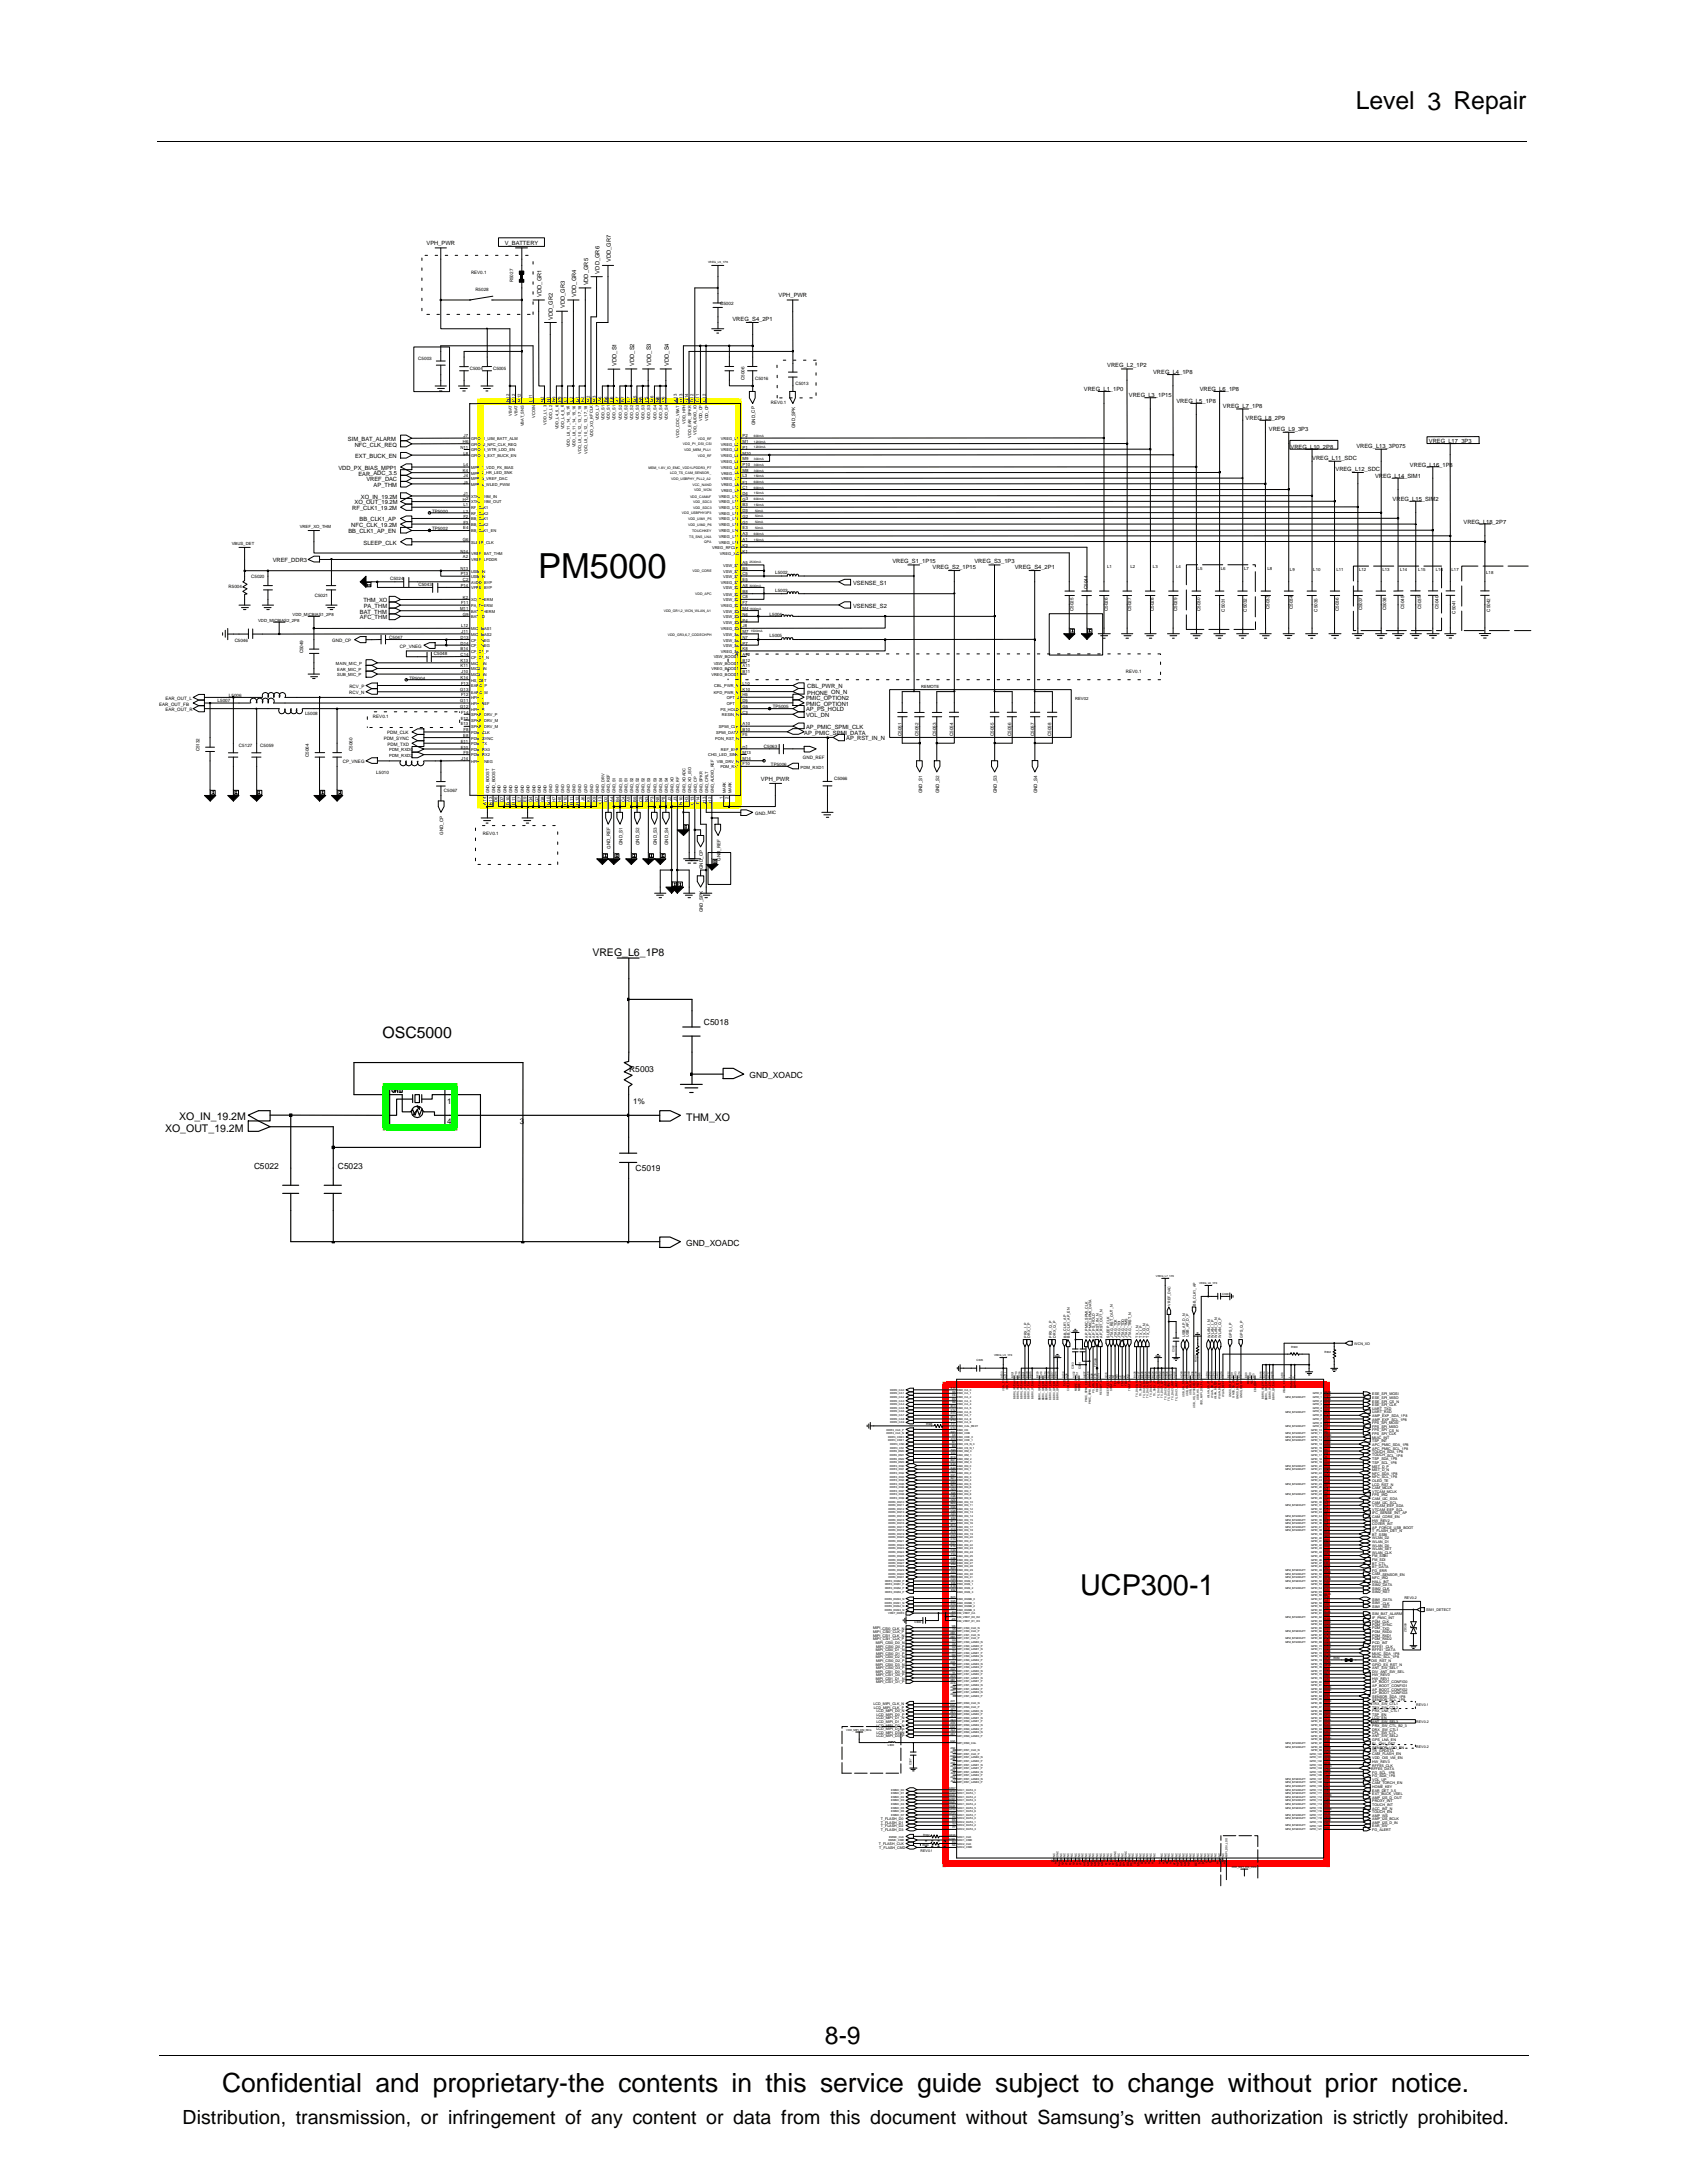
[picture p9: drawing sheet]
<svg xmlns="http://www.w3.org/2000/svg" width="216mm" height="279mm" viewBox="0 0 216 279" stroke-linecap="round" stroke-linejoin="round" font-family="sans-serif">
<defs><g id="words">
<text font-size="4.4" x="68.9" y="74">PM5000</text>
<text font-size="3.7" x="138.2" y="204.1">UCP300-1</text>
<text font-size="3.4" x="28.4" y="267.7">Confidential and proprietary-the contents in this service guide subject to change without prior notice.</text>
<g font-size="3.2">
<text x="173.5" y="14">Level 3 Repair</text>
<text x="105.6" y="261.6">8-9</text>
</g>
<text font-size="2.5" x="23.4" y="271.9">Distribution, transmission, or infringement of any content or data from this document without Samsung’s written authorization is strictly prohibited.</text>
<text font-size="2" x="49" y="132.8">OSC5000</text>
<g font-size="1.3">
<text x="75.8" y="122.4">VREG_L6_1P8</text>
<text x="22.9" y="143.4">XO_IN_19.2M</text>
<text x="87.8" y="143.4">THM_XO</text>
<text x="21.1" y="144.9">XO_OUT_19.2M</text>
</g>
<g font-size="1.1">
<text x="90.1" y="131.2">C5018</text>
<text x="80.5" y="137.2">R5003</text>
<text x="95.9" y="138">GND_XOADC</text>
<text x="32.5" y="149.6">C5022</text>
<text x="43.2" y="149.6">C5023</text>
<text x="81.3" y="149.9">C5019</text>
<text x="87.8" y="159.5">GND_XOADC</text>
</g>
<g font-size="1">
<text x="57.2" y="141.3">1</text>
<text x="57.2" y="143.9">4</text>
<text x="66.5" y="143.9">3</text>
<text x="81" y="141.3">1%</text>
</g>
<g font-size=".7">
<text x="54.6" y="31.4">VPH_PWR</text>
<text x="64.6" y="31.4">V_BATTERY</text>
<text x="76.7" y="35" transform="rotate(-90 76.7 35)">VDD_GR6</text>
<text x="78.2" y="33.5" transform="rotate(-90 78.2 33.5)">VDD_GR7</text>
<text x="69.3" y="38" transform="rotate(-90 69.3 38)">VDD_GR1</text>
<text x="70.8" y="41" transform="rotate(-90 70.8 41)">VDD_GR2</text>
<text x="72.3" y="39.4" transform="rotate(-90 72.3 39.4)">VDD_GR3</text>
<text x="73.7" y="38" transform="rotate(-90 73.7 38)">VDD_GR4</text>
<text x="75.3" y="36.5" transform="rotate(-90 75.3 36.5)">VDD_GR5</text>
<text x="93.7" y="41.1">VREG_S4_2P1</text>
<text x="99.6" y="38">VPH_PWR</text>
<text x="78.9" y="46.8" transform="rotate(-90 78.9 46.8)">VDD_S1</text>
<text x="81.2" y="46.8" transform="rotate(-90 81.2 46.8)">VDD_S2</text>
<text x="83.3" y="46.8" transform="rotate(-90 83.3 46.8)">VDD_S3</text>
<text x="85.6" y="46.8" transform="rotate(-90 85.6 46.8)">VDD_S4</text>
<text x="141.7" y="47">VREG_L2_1P2</text>
<text x="147.6" y="47.8">VREG_L4_1P8</text>
<text x="138.7" y="50.1">VREG_L1_1P0</text>
<text x="144.5" y="50.8">VREG_L3_1P15</text>
<text x="150.6" y="51.5">VREG_L5_1P8</text>
<text x="153.5" y="50.1">VREG_L6_1P8</text>
<text x="156.5" y="52.2">VREG_L7_1P8</text>
<text x="159.4" y="53.8">VREG_L8_2P9</text>
<text x="44.5" y="56.5">SIM_BAT_ALARM</text>
<text x="45.4" y="57.2">NFC_CLK_REQ</text>
<text x="45.4" y="58.6">EXT_BUCK_EN</text>
<text x="162.4" y="55.2">VREG_L9_3P3</text>
<text x="165.2" y="57.5">VREG_L10_2P8</text>
<text x="167.9" y="58.8">VREG_L11_SDC</text>
<text x="173.6" y="57.3">VREG_L13_3P075</text>
<text x="180.4" y="59.7">VREG_L16_1P8</text>
<text x="182.9" y="56.7">VREG_L17_3P3</text>
<text x="43.3" y="60.1">VDD_PX_BIAS_MPP1</text>
<text x="45.1" y="65.3">RF_CLK1_19.2M</text>
<text x="45.4" y="64.6">XO_OUT_19.2M</text>
<text x="45.9" y="60.9">EAR_ADC_3.5</text>
<text x="46.2" y="63.8">XO_IN_19.2M</text>
<text x="46.9" y="61.6">VREF_DAC</text>
<text x="47.8" y="62.3">AP_THM</text>
<text x="170.9" y="60.3">VREG_L12_SDC</text>
<text x="176" y="61.2">VREG_L14_SIM1</text>
<text x="178.2" y="64.1">VREG_L15_SIM2</text>
<text x="34.9" y="72">VREF_DDR3</text>
<text x="44.6" y="68.3">BB_CLK1_AP_EN</text>
<text x="45" y="67.5">NFC_CLK_19.2M</text>
<text x="46" y="66.7">BB_CLK1_AP</text>
<text x="46.5" y="69.7">SLEEP_CLK</text>
<text x="187.3" y="67.1">VREG_L18_2P7</text>
<text x="46.5" y="77.1">THM_XO</text>
<text x="46.5" y="77.8">PA_THM</text>
<text x="109.2" y="77.8">VSENSE_S2</text>
<text x="109.2" y="74.8">VSENSE_S1</text>
<text x="114.2" y="72.1">VREG_S1_1P15</text>
<text x="119.4" y="72.8">VREG_S2_1P15</text>
<text x="124.7" y="72.1">VREG_S3_1P3</text>
<text x="129.9" y="72.8">VREG_S4_2P1</text>
<text x="46.1" y="78.5">BAT_THM</text>
<text x="46.1" y="79.3">AFC_THM</text>
<text x="103.2" y="89.6">PMIC_OPTION2</text>
<text x="103.3" y="88.9">PHONE_ON_N</text>
<text x="103.3" y="88.1">CBL_PWR_N</text>
<text x="102.9" y="94">AP_PMIC_SPMI_DATA</text>
<text x="103.2" y="91.1">AP_PS_HOLD</text>
<text x="103.2" y="93.3">AP_PMIC_SPMI_CLK</text>
<text x="103.2" y="91.8">VOL_DN</text>
<text x="103.2" y="90.3">PMIC_OPTION1</text>
<text x="108.3" y="94.8">AP_RST_IN_N</text>
<text x="97.4" y="99.9">VPH_PWR</text>
</g>
<g font-size=".6">
<text x="60.3" y="35.1">REV0.1</text>
<text x="60.8" y="37.3">R5028</text>
<text x="65.7" y="36.1" transform="rotate(-90 65.7 36.1)">R5027</text>
<text x="92.2" y="39">C5002</text>
<text x="53.5" y="46.1">C5003</text>
<text x="60.1" y="47.3">C5004</text>
<text x="63.1" y="47.3">C5005</text>
<text x="95.3" y="48.6" transform="rotate(-90 95.3 48.6)">C5006</text>
<text x="96.6" y="48.6">C5016</text>
<text x="98.7" y="51.7">REV0.1</text>
<text x="101.8" y="49.3">C5013</text>
<text x="96.6" y="54.4" transform="rotate(-90 96.6 54.4)">GND_CP</text>
<text x="101.8" y="54.8" transform="rotate(-90 101.8 54.8)">GND_SPK</text>
<text x="55.3" y="65.6">TP5000</text>
<text x="55.3" y="67.8">TP5002</text>
<text x="29.3" y="75.3">R5004</text>
<text x="32.2" y="74">C5020</text>
<text x="40.3" y="76.4">C5021</text>
<text x="49.9" y="74.3">C5024</text>
<text x="53.6" y="75">C5043</text>
<text x="99.2" y="73.4">L5002</text>
<text x="99.2" y="75.8">L5003</text>
<text x="139.2" y="75.4" transform="rotate(-90 139.2 75.4)">C5044</text>
<text x="162.5" y="78" transform="rotate(-90 162.5 78)">C5033</text>
<text x="165.5" y="78" transform="rotate(-90 165.5 78)">C5034</text>
<text x="179.7" y="78" transform="rotate(-90 179.7 78)">C5045</text>
<text x="181.9" y="78" transform="rotate(-90 181.9 78)">C5039</text>
<text x="184.1" y="78" transform="rotate(-90 184.1 78)">C5040</text>
<text x="30" y="82.1">C5046</text>
<text x="38.8" y="83.6" transform="rotate(-90 38.8 83.6)">C5049</text>
<text x="42.5" y="82.2">GND_CP</text>
<text x="49.8" y="81.8">C5047</text>
<text x="51.2" y="82.9">CP_VNEG</text>
<text x="55.5" y="83.8">C5048</text>
<text x="98.5" y="78.8">L5004</text>
<text x="98.5" y="81.5">L5005</text>
<text x="137.4" y="78.2" transform="rotate(-90 137.4 78.2)">C5025</text>
<text x="141.8" y="78.2" transform="rotate(-90 141.8 78.2)">C5026</text>
<text x="144.8" y="78.2" transform="rotate(-90 144.8 78.2)">C5027</text>
<text x="147.7" y="78.2" transform="rotate(-90 147.7 78.2)">C5028</text>
<text x="150.6" y="78.2" transform="rotate(-90 150.6 78.2)">C5029</text>
<text x="153.6" y="78.2" transform="rotate(-90 153.6 78.2)">C5030</text>
<text x="156.8" y="78.3" transform="rotate(-90 156.8 78.3)">C5031</text>
<text x="159.6" y="78.3" transform="rotate(-90 159.6 78.3)">C5032</text>
<text x="168.6" y="78.3" transform="rotate(-90 168.6 78.3)">C5035</text>
<text x="171.3" y="78.2" transform="rotate(-90 171.3 78.2)">C5036</text>
<text x="174.3" y="78.1" transform="rotate(-90 174.3 78.1)">C5037</text>
<text x="177.4" y="78.1" transform="rotate(-90 177.4 78.1)">C5038</text>
<text x="186.3" y="78.5" transform="rotate(-90 186.3 78.5)">C5041</text>
<text x="190.7" y="78.3" transform="rotate(-90 190.7 78.3)">C5042</text>
<text x="21.2" y="89.6">EAR_OUT_L</text>
<text x="27.9" y="89.9">L5007</text>
<text x="29.3" y="89.2">L5006</text>
<text x="44.7" y="88.8">RCV_N</text>
<text x="44.7" y="88">RCV_P</text>
<text x="52.4" y="87">TP5004</text>
<text x="144.1" y="86.2">REV0.1</text>
<text x="20.4" y="90.3">EAR_OUT_FB</text>
<text x="21.2" y="91">EAR_OUT_R</text>
<text x="30.6" y="95.6">C5127</text>
<text x="33.3" y="95.6">C5059</text>
<text x="39.1" y="91.6">L5008</text>
<text x="47.7" y="91.9">REV0.1</text>
<text x="49.1" y="94.7">PDM_SYNC</text>
<text x="49.6" y="94">PDM_CLK</text>
<text x="49.6" y="95.4">PDM_TXD</text>
<text x="97.8" y="95.8">C5063</text>
<text x="98.9" y="90.6">TP5005</text>
<text x="115.4" y="94.2" transform="rotate(-90 115.4 94.2)">C5051</text>
<text x="117.6" y="94.2" transform="rotate(-90 117.6 94.2)">C5052</text>
<text x="119.8" y="94.2" transform="rotate(-90 119.8 94.2)">C5053</text>
<text x="122" y="94.2" transform="rotate(-90 122 94.2)">C5054</text>
<text x="127.2" y="94.2" transform="rotate(-90 127.2 94.2)">C5055</text>
<text x="129.4" y="94.2" transform="rotate(-90 129.4 94.2)">C5056</text>
<text x="132.4" y="94.2" transform="rotate(-90 132.4 94.2)">C5057</text>
<text x="134.5" y="94.2" transform="rotate(-90 134.5 94.2)">C5058</text>
<text x="25.5" y="96.2" transform="rotate(-90 25.5 96.2)">C5132</text>
<text x="39.5" y="96.9" transform="rotate(-90 39.5 96.9)">C5064</text>
<text x="43.9" y="97.7">CP_VNEG</text>
<text x="45.1" y="96.2" transform="rotate(-90 45.1 96.2)">C5060</text>
<text x="48.2" y="99.1">L5010</text>
<text x="56.8" y="101.3">C5067</text>
<text x="98.7" y="98">TP5006</text>
<text x="102.8" y="97.1">GND_REF</text>
<text x="106.7" y="99.9">C5066</text>
<text x="118" y="101.6" transform="rotate(-90 118 101.6)">GND_S1</text>
<text x="120.2" y="101.6" transform="rotate(-90 120.2 101.6)">GND_S2</text>
<text x="127.6" y="101.6" transform="rotate(-90 127.6 101.6)">GND_S3</text>
<text x="132.7" y="101.6" transform="rotate(-90 132.7 101.6)">GND_S4</text>
<text x="56.7" y="106.8" transform="rotate(-90 56.7 106.8)">GND_CP</text>
<text x="61.8" y="106.9">REV0.1</text>
<text x="96.6" y="104.3">GND_MIC</text>
<text x="78.1" y="108.6" transform="rotate(-90 78.1 108.6)">GND_REF</text>
<text x="79.7" y="108.2" transform="rotate(-90 79.7 108.2)">GND_S1</text>
<text x="81.8" y="108.2" transform="rotate(-90 81.8 108.2)">GND_S2</text>
<text x="84.1" y="108.2" transform="rotate(-90 84.1 108.2)">GND_S3</text>
<text x="85.5" y="108.2" transform="rotate(-90 85.5 108.2)">GND_S4</text>
<text x="90" y="111.2" transform="rotate(-90 90 111.2)">GND_CP</text>
<text x="92.2" y="110.2" transform="rotate(-90 92.2 110.2)">GND_REF</text>
<text x="90" y="116.8" transform="rotate(-90 90 116.8)">GND_SPK</text>
</g>
<g font-size=".5">
<text x="65.2" y="51.4" transform="rotate(-90 65.2 51.4)">N12</text>
<text x="65.5" y="53.2" transform="rotate(-90 65.5 53.2)">VBAT</text>
<text x="65.9" y="51.4" transform="rotate(-90 65.9 51.4)">P12</text>
<text x="66.2" y="53.2" transform="rotate(-90 66.2 53.2)">VBAT</text>
<text x="66.7" y="50.9" transform="rotate(-90 66.7 50.9)">12</text>
<text x="66.7" y="51.4" transform="rotate(-90 66.7 51.4)">M</text>
<text x="68.1" y="51.4" transform="rotate(-90 68.1 51.4)">L11</text>
<text x="68.5" y="53.4" transform="rotate(-90 68.5 53.4)">VCOIN</text>
<text x="69.6" y="51.4" transform="rotate(-90 69.6 51.4)">N2</text>
<text x="70.4" y="51.4" transform="rotate(-90 70.4 51.4)">N1</text>
<text x="70.7" y="53.8" transform="rotate(-90 70.7 53.8)">VDD_L2</text>
<text x="71.1" y="51.4" transform="rotate(-90 71.1 51.4)">N9</text>
<text x="71.8" y="51.4" transform="rotate(-90 71.8 51.4)">P9</text>
<text x="72.5" y="51.4" transform="rotate(-90 72.5 51.4)">E1</text>
<text x="73.3" y="51.4" transform="rotate(-90 73.3 51.4)">E2</text>
<text x="74.1" y="51.4" transform="rotate(-90 74.1 51.4)">B1</text>
<text x="74.8" y="51.4" transform="rotate(-90 74.8 51.4)">B2</text>
<text x="75.5" y="50.9" transform="rotate(-90 75.5 50.9)">2</text>
<text x="75.5" y="51.4" transform="rotate(-90 75.5 51.4)">M</text>
<text x="76.2" y="50.9" transform="rotate(-90 76.2 50.9)">3</text>
<text x="76.2" y="51.4" transform="rotate(-90 76.2 51.4)">M</text>
<text x="76.6" y="53.8" transform="rotate(-90 76.6 53.8)">VDD_L7</text>
<text x="77" y="51.4" transform="rotate(-90 77 51.4)">A6</text>
<text x="77.3" y="53.8" transform="rotate(-90 77.3 53.8)">VDD_S1</text>
<text x="77.8" y="51.4" transform="rotate(-90 77.8 51.4)">B6</text>
<text x="78.1" y="53.8" transform="rotate(-90 78.1 53.8)">VDD_S1</text>
<text x="78.5" y="51.4" transform="rotate(-90 78.5 51.4)">C6</text>
<text x="78.8" y="53.8" transform="rotate(-90 78.8 53.8)">VDD_S1</text>
<text x="79.2" y="51.4" transform="rotate(-90 79.2 51.4)">A7</text>
<text x="79.6" y="53.8" transform="rotate(-90 79.6 53.8)">VDD_S2</text>
<text x="79.9" y="51.4" transform="rotate(-90 79.9 51.4)">B7</text>
<text x="80.3" y="53.8" transform="rotate(-90 80.3 53.8)">VDD_S2</text>
<text x="80.6" y="51.4" transform="rotate(-90 80.6 51.4)">C7</text>
<text x="81" y="53.8" transform="rotate(-90 81 53.8)">VDD_S2</text>
<text x="81.4" y="50.9" transform="rotate(-90 81.4 50.9)">5</text>
<text x="81.5" y="51.4" transform="rotate(-90 81.5 51.4)">M</text>
<text x="81.8" y="53.8" transform="rotate(-90 81.8 53.8)">VDD_S3</text>
<text x="82.2" y="51.4" transform="rotate(-90 82.2 51.4)">N5</text>
<text x="82.5" y="53.8" transform="rotate(-90 82.5 53.8)">VDD_S3</text>
<text x="82.9" y="51.4" transform="rotate(-90 82.9 51.4)">P5</text>
<text x="83.2" y="53.8" transform="rotate(-90 83.2 53.8)">VDD_S3</text>
<text x="83.6" y="50.9" transform="rotate(-90 83.6 50.9)">6</text>
<text x="83.6" y="51.4" transform="rotate(-90 83.6 51.4)">M</text>
<text x="84" y="53.8" transform="rotate(-90 84 53.8)">VDD_S4</text>
<text x="84.3" y="51.4" transform="rotate(-90 84.3 51.4)">N6</text>
<text x="84.7" y="53.8" transform="rotate(-90 84.7 53.8)">VDD_S4</text>
<text x="85.1" y="51.4" transform="rotate(-90 85.1 51.4)">P6</text>
<text x="85.4" y="53.8" transform="rotate(-90 85.4 53.8)">VDD_S4</text>
<text x="86.6" y="51.4" transform="rotate(-90 86.6 51.4)">A13</text>
<text x="87.3" y="51.4" transform="rotate(-90 87.3 51.4)">H13</text>
<text x="88.1" y="51.4" transform="rotate(-90 88.1 51.4)">G</text>
<text x="88.1" y="51" transform="rotate(-90 88.1 51)">14</text>
<text x="88.8" y="51.4" transform="rotate(-90 88.8 51.4)">D12</text>
<text x="89.5" y="51.4" transform="rotate(-90 89.5 51.4)">C11</text>
<text x="89.9" y="53.9" transform="rotate(-90 89.9 53.9)">VDD_CP</text>
<text x="90.3" y="51.4" transform="rotate(-90 90.3 51.4)">C12</text>
<text x="90.6" y="53.9" transform="rotate(-90 90.6 53.9)">VDD_CP</text>
<text x="58.9" y="57.5">N11</text>
<text x="59.2" y="56.7">H6</text>
<text x="59.3" y="59.6">L4</text>
<text x="59.3" y="58.2">L8</text>
<text x="59.3" y="55.9">J7</text>
<text x="60.3" y="57.8">GPI</text>
<text x="60.3" y="58.5">GPI</text>
<text x="60.3" y="56.3">GPI</text>
<text x="60.3" y="57.1">GPI</text>
<text x="61.2" y="57.8">O_3_WTR_LDO_EN</text>
<text x="61.2" y="58.5">O_4_EXT_BUCK_EN</text>
<text x="61.2" y="56.3">O_1_UIM_BATT_ALM</text>
<text x="61.2" y="57">O_2_NFC_CLK_REQ</text>
<text x="67" y="54.6" transform="rotate(-90 67 54.6)">VBAT_SNS</text>
<text x="69.9" y="54.4" transform="rotate(-90 69.9 54.4)">VDD_L1_3</text>
<text x="71.5" y="54.9" transform="rotate(-90 71.5 54.9)">VDD_L4_5_6</text>
<text x="72.2" y="54.9" transform="rotate(-90 72.2 54.9)">VDD_L4_5_6</text>
<text x="72.9" y="57.2" transform="rotate(-90 72.9 57.2)">VDD_L8_11_14_15_16</text>
<text x="73.6" y="57.2" transform="rotate(-90 73.6 57.2)">VDD_L8_11_14_15_16</text>
<text x="74.4" y="58.1" transform="rotate(-90 74.4 58.1)">VDD_L9_10_12_13_17_18</text>
<text x="75.2" y="58.1" transform="rotate(-90 75.2 58.1)">VDD_L9_10_12_13_17_18</text>
<text x="75.9" y="56" transform="rotate(-90 75.9 56)">VDD_XO_RFCLK</text>
<text x="86.9" y="56" transform="rotate(-90 86.9 56)">VDD_CDC_VBAT</text>
<text x="87.7" y="54.3" transform="rotate(-90 87.7 54.3)">VDD_HPH</text>
<text x="88.4" y="56" transform="rotate(-90 88.4 56)">VDD_EAR_SPKR</text>
<text x="89.2" y="55.7" transform="rotate(-90 89.2 55.7)">VDD_AUDIO_IO</text>
<text x="92.3" y="56.3">VREG_L1</text>
<text x="92.3" y="57.8">VREG_L3</text>
<text x="92.3" y="59.3">VREG_L4</text>
<text x="92.3" y="58.5">VREG_L4</text>
<text x="92.3" y="57">VREG_L2</text>
<text x="95" y="55.9">P2</text>
<text x="95" y="57.5">P1</text>
<text x="95" y="59.6">P10</text>
<text x="95" y="58.9">M9</text>
<text x="95" y="58.2">M10</text>
<text x="95" y="56.7">M1</text>
<text x="59.2" y="60.4">K4</text>
<text x="59.2" y="64.1">H2</text>
<text x="59.3" y="65.6">L2</text>
<text x="59.3" y="64.8">L1</text>
<text x="59.3" y="61.1">J4</text>
<text x="59.3" y="61.9">J5</text>
<text x="59.3" y="63.3">J1</text>
<text x="60.3" y="65.9">RF_CL</text>
<text x="60.3" y="60">MP</text>
<text x="60.3" y="60.7">MP</text>
<text x="60.3" y="65.2">RF_CL</text>
<text x="60.3" y="61.5">MP</text>
<text x="60.3" y="62.2">MP</text>
<text x="60.3" y="64.4">XTAL_19M_OUT</text>
<text x="60.3" y="63.7">XTAL_19M_IN</text>
<text x="61" y="60">P_1</text>
<text x="61" y="60.7">P_2</text>
<text x="61" y="61.5">P_3</text>
<text x="61" y="62.2">P_4</text>
<text x="61.9" y="65.9">K2</text>
<text x="61.9" y="65.2">K1</text>
<text x="62" y="60">_VDD_PX_BIAS</text>
<text x="62" y="61.5">_VREF_DAC</text>
<text x="62" y="62.2">_WLED_PWM</text>
<text x="62" y="60.7">_HR_LED_SNK</text>
<text x="92" y="64.4">VREG_L11</text>
<text x="92" y="65.9">VREG_L13</text>
<text x="92" y="63.7">VREG_L10</text>
<text x="92" y="65.2">VREG_L12</text>
<text x="92.3" y="60">VREG_L5</text>
<text x="92.3" y="60.7">VREG_L6</text>
<text x="92.3" y="61.5">VREG_L7</text>
<text x="92.3" y="62.2">VREG_L8</text>
<text x="92.3" y="62.9">VREG_L9</text>
<text x="95" y="60.4">M8</text>
<text x="95" y="61.1">L3</text>
<text x="95" y="64.1">G3</text>
<text x="95" y="61.9">F1</text>
<text x="95" y="65.6">D3</text>
<text x="95" y="63.3">D4</text>
<text x="95" y="62.6">C1</text>
<text x="95" y="64.8">B3</text>
<text x="29.7" y="69.8">VBUS_DET</text>
<text x="38.4" y="67.6">VREF_XO_THM</text>
<text x="58.9" y="70.7">N14</text>
<text x="59.2" y="69.2">G6</text>
<text x="59.2" y="71.5">A2</text>
<text x="59.3" y="67.8">E4</text>
<text x="59.3" y="66.3">F2</text>
<text x="59.3" y="67">F3</text>
<text x="60.3" y="71">VREF_</text>
<text x="60.3" y="69.6">SLEEP</text>
<text x="60.3" y="66.6">BB_CL</text>
<text x="60.3" y="67.3">BB_CL</text>
<text x="60.3" y="68.1">BB_CL</text>
<text x="60.3" y="71.8">VREF_</text>
<text x="61.9" y="66.6">K1</text>
<text x="61.9" y="67.3">K2</text>
<text x="61.9" y="68.1">K1_EN</text>
<text x="61.9" y="71">BAT_THM</text>
<text x="61.9" y="69.6">_CLK</text>
<text x="61.9" y="71.8">LPDDR</text>
<text x="91.1" y="70.3">VREG_RFCL</text>
<text x="92" y="66.6">VREG_L14</text>
<text x="92" y="67.3">VREG_L15</text>
<text x="92" y="68.1">VREG_L16</text>
<text x="92" y="69.6">VREG_L18</text>
<text x="92" y="68.9">VREG_L17</text>
<text x="92.1" y="71">VREG_X</text>
<text x="94.2" y="71">O</text>
<text x="94.2" y="70.3">K</text>
<text x="95" y="70">K3</text>
<text x="95" y="70.7">K1</text>
<text x="95" y="66.3">G2</text>
<text x="95" y="67">G1</text>
<text x="95" y="67.8">E3</text>
<text x="95" y="69.2">A1</text>
<text x="95" y="68.5">A3</text>
<text x="58.9" y="72.9">N13</text>
<text x="59" y="73.6">P13</text>
<text x="59" y="75.1">P14</text>
<text x="59" y="77.3">F11</text>
<text x="59.2" y="76.6">K2</text>
<text x="59.2" y="74.4">C2</text>
<text x="60.3" y="74">USB_IN</text>
<text x="60.3" y="75.4">VPRE_</text>
<text x="60.3" y="73.3">USB_IN</text>
<text x="60.3" y="77">XO_TH</text>
<text x="60.3" y="77.7">PA_TH</text>
<text x="60.3" y="74.7">AVDD_</text>
<text x="61.9" y="77.7">ERM</text>
<text x="62" y="75.4">BYP</text>
<text x="62" y="74.7">BYP</text>
<text x="62" y="77">ERM</text>
<text x="92.2" y="77.7">VREG_S2</text>
<text x="92.2" y="74.7">VREG_S1</text>
<text x="92.5" y="74">VSW_S1</text>
<text x="92.5" y="77">VSW_S2</text>
<text x="92.5" y="76.2">VSW_S2</text>
<text x="92.5" y="73.3">VSW_S1</text>
<text x="92.5" y="72.6">VSW_S1</text>
<text x="92.5" y="75.4">VSW_S2</text>
<text x="95" y="77.3">F7</text>
<text x="95" y="74.4">E5</text>
<text x="95" y="73.6">C5</text>
<text x="95" y="76.6">C8</text>
<text x="95" y="75.9">B8</text>
<text x="95" y="72.9">B5</text>
<text x="95" y="72.2">A5</text>
<text x="95" y="75.1">A8</text>
<text x="141.7" y="72.7">L1</text>
<text x="144.7" y="72.7">L2</text>
<text x="147.6" y="72.7">L3</text>
<text x="150.5" y="72.7">L4</text>
<text x="153.3" y="72.9">L5</text>
<text x="156.3" y="72.9">L6</text>
<text x="159.2" y="72.9">L7</text>
<text x="162.2" y="72.9">L8</text>
<text x="165.1" y="73.1">L9</text>
<text x="168.1" y="73.1">L10</text>
<text x="171" y="73.1">L11</text>
<text x="173.9" y="73.1">L12</text>
<text x="176.9" y="73.1">L13</text>
<text x="179.2" y="73.1">L14</text>
<text x="181.5" y="73.1">L15</text>
<text x="183.8" y="73.1">L16</text>
<text x="185.8" y="73.1">L17</text>
<text x="190.2" y="73.4">L18</text>
<text x="33" y="79.6">VDD_MICBIAS2_2P8</text>
<text x="37.4" y="78.8">VDD_MICBIAS1_2P8</text>
<text x="58.9" y="78.1">M11</text>
<text x="58.9" y="81.7">D13</text>
<text x="58.9" y="82.5">D14</text>
<text x="58.9" y="84">C14</text>
<text x="58.9" y="83.2">B14</text>
<text x="59" y="80.3">L12</text>
<text x="59" y="81">J11</text>
<text x="59.2" y="78.8">G9</text>
<text x="60.3" y="78.4">BAT_T</text>
<text x="60.3" y="80.7">MIC_BI</text>
<text x="60.3" y="81.4">MIC_BI</text>
<text x="60.3" y="79.1">BAT_ID</text>
<text x="60.3" y="82.1">CP_VN</text>
<text x="60.3" y="82.8">CP_VN</text>
<text x="60.3" y="83.6">CP_C1</text>
<text x="61.9" y="78.4">HERM</text>
<text x="61.9" y="83.6">_P</text>
<text x="62" y="80.7">AS1</text>
<text x="62" y="81.4">AS2</text>
<text x="62" y="82.1">EG</text>
<text x="62" y="82.8">EG</text>
<text x="92.2" y="83.5">VREG_S4</text>
<text x="92.2" y="80.7">VREG_S3</text>
<text x="92.5" y="79.8">VSW_S3</text>
<text x="92.5" y="82.8">VSW_S4</text>
<text x="92.5" y="82.1">VSW_S4</text>
<text x="92.5" y="79.1">VSW_S3</text>
<text x="92.5" y="81.4">VSW_S4</text>
<text x="92.5" y="78.4">VSW_S3</text>
<text x="95" y="79.6">P4</text>
<text x="95" y="82.5">P7</text>
<text x="95" y="81.7">N7</text>
<text x="95" y="78.8">N4</text>
<text x="95" y="81">M7</text>
<text x="95" y="78.1">M4</text>
<text x="95" y="83.2">K8</text>
<text x="95" y="80.3">J8</text>
<text x="95" y="84">A12</text>
<text x="43" y="85.1">MAIN_MIC_P</text>
<text x="43.1" y="86.6">SUB_MIC_P</text>
<text x="43.1" y="85.8">EAR_MIC_P</text>
<text x="58.9" y="89.9">G11</text>
<text x="58.9" y="88.4">G13</text>
<text x="58.9" y="85.4">K11</text>
<text x="58.9" y="84.7">K13</text>
<text x="58.9" y="87">K14</text>
<text x="59" y="89.1">F12</text>
<text x="59" y="87.7">F13</text>
<text x="59" y="86.1">J10</text>
<text x="60.3" y="85.8">MIC2_I</text>
<text x="60.3" y="85.1">MIC1_I</text>
<text x="60.3" y="87.2">HS_DE</text>
<text x="60.3" y="86.5">MIC3_I</text>
<text x="60.3" y="88.8">EARO_M</text>
<text x="60.3" y="89.5">HPH_L</text>
<text x="60.3" y="88">EARO_P</text>
<text x="60.3" y="84.3">CP_C1</text>
<text x="61.9" y="85.8">N</text>
<text x="61.9" y="85.1">N</text>
<text x="61.9" y="86.5">N</text>
<text x="61.9" y="84.3">_N</text>
<text x="62" y="87.2">T</text>
<text x="91.1" y="86.5">VREG_BOOST</text>
<text x="91.1" y="85.8">VREG_BOOST</text>
<text x="91.3" y="85.1">VSW_BOOST</text>
<text x="91.3" y="84.3">VSW_BOOST</text>
<text x="91.4" y="88.8">KPD_PWR_</text>
<text x="91.4" y="88">CBL_PWR_</text>
<text x="93" y="89.5">OPT_2</text>
<text x="94.2" y="88">N</text>
<text x="94.2" y="88.8">N</text>
<text x="95" y="87.7">L10</text>
<text x="95" y="88.4">K10</text>
<text x="95" y="89.1">H5</text>
<text x="95" y="89.9">D5</text>
<text x="95" y="86.1">B11</text>
<text x="95" y="84.7">B12</text>
<text x="95" y="85.4">A11</text>
<text x="117.9" y="88">REMOTE</text>
<text x="137.6" y="89.6">REV02</text>
<text x="58.9" y="90.6">G12</text>
<text x="59" y="92.1">E12</text>
<text x="59" y="92.8">E13</text>
<text x="59" y="95.8">E10</text>
<text x="59" y="95.1">E11</text>
<text x="59" y="91.4">F14</text>
<text x="59.3" y="94.3">E8</text>
<text x="59.3" y="93.6">F8</text>
<text x="60.3" y="90.2">HPH_REF</text>
<text x="60.3" y="91">HPH_R</text>
<text x="60.3" y="93.9">PDM_CLK</text>
<text x="60.3" y="94.7">PDM_SYNC</text>
<text x="60.3" y="91.7">SPKR_</text>
<text x="60.3" y="92.4">SPKR_</text>
<text x="60.3" y="93.2">SPKR_</text>
<text x="60.3" y="95.4">PDM_TX</text>
<text x="62" y="91.7">DRV_P</text>
<text x="62" y="92.4">DRV_M</text>
<text x="62" y="93.2">DRV_M</text>
<text x="91.5" y="94.7">PON_RST_N</text>
<text x="91.7" y="93.9">SPMI_DAT</text>
<text x="92" y="93.2">SPMI_CL</text>
<text x="92.2" y="91">PS_HOL</text>
<text x="92.4" y="91.7">RESIN_N</text>
<text x="93" y="90.2">OPT_1</text>
<text x="94.2" y="91">D</text>
<text x="94.2" y="93.9">A</text>
<text x="94.2" y="93.2">K</text>
<text x="95" y="90.6">G5</text>
<text x="95" y="94.3">F5</text>
<text x="95" y="95.8">D1</text>
<text x="95" y="91.4">C3</text>
<text x="95" y="93.5">B10</text>
<text x="95" y="92.8">A10</text>
<text x="49.8" y="96.1">PDM_RXD0</text>
<text x="49.8" y="96.8">PDM_RXD2</text>
<text x="59" y="97.3">J14</text>
<text x="59.3" y="96.5">F9</text>
<text x="60.3" y="97.6">HPH_V</text>
<text x="60.3" y="96.8">PDM_RX2</text>
<text x="60.3" y="96.1">PDM_RX0</text>
<text x="62" y="97.6">NEG</text>
<text x="62.6" y="101.6" transform="rotate(-90 62.6 101.6)">GND_BOOST</text>
<text x="63.4" y="101.6" transform="rotate(-90 63.4 101.6)">GND_BOOST</text>
<text x="64.1" y="101.6" transform="rotate(-90 64.1 101.6)">GND</text>
<text x="64.8" y="101.6" transform="rotate(-90 64.8 101.6)">GND</text>
<text x="65.5" y="101.6" transform="rotate(-90 65.5 101.6)">GND</text>
<text x="66.3" y="101.6" transform="rotate(-90 66.3 101.6)">GND</text>
<text x="67" y="101.6" transform="rotate(-90 67 101.6)">GND</text>
<text x="67.8" y="101.6" transform="rotate(-90 67.8 101.6)">GND</text>
<text x="68.5" y="101.6" transform="rotate(-90 68.5 101.6)">GND</text>
<text x="69.2" y="101.6" transform="rotate(-90 69.2 101.6)">GND</text>
<text x="70" y="101.6" transform="rotate(-90 70 101.6)">GND</text>
<text x="70.7" y="101.5" transform="rotate(-90 70.7 101.5)">GND</text>
<text x="71.5" y="101.5" transform="rotate(-90 71.5 101.5)">GND</text>
<text x="72.2" y="101.5" transform="rotate(-90 72.2 101.5)">GND</text>
<text x="72.9" y="101.5" transform="rotate(-90 72.9 101.5)">GND</text>
<text x="73.6" y="101.5" transform="rotate(-90 73.6 101.5)">GND</text>
<text x="74.4" y="101.5" transform="rotate(-90 74.4 101.5)">GND</text>
<text x="75.2" y="101.5" transform="rotate(-90 75.2 101.5)">GND</text>
<text x="75.9" y="101.5" transform="rotate(-90 75.9 101.5)">GND</text>
<text x="76.6" y="101.5" transform="rotate(-90 76.6 101.5)">GND</text>
<text x="77.3" y="101.5" transform="rotate(-90 77.3 101.5)">GND_DRV</text>
<text x="78.1" y="101.5" transform="rotate(-90 78.1 101.5)">GND_REF</text>
<text x="78.8" y="101.5" transform="rotate(-90 78.8 101.5)">GND_S1</text>
<text x="79.6" y="101.5" transform="rotate(-90 79.6 101.5)">GND_S1</text>
<text x="80.3" y="101.5" transform="rotate(-90 80.3 101.5)">GND_S1</text>
<text x="81" y="101.5" transform="rotate(-90 81 101.5)">GND_S2</text>
<text x="81.8" y="101.5" transform="rotate(-90 81.8 101.5)">GND_S2</text>
<text x="82.5" y="101.5" transform="rotate(-90 82.5 101.5)">GND_S2</text>
<text x="83.2" y="101.5" transform="rotate(-90 83.2 101.5)">GND_S3</text>
<text x="84" y="101.5" transform="rotate(-90 84 101.5)">GND_S3</text>
<text x="84.8" y="101.5" transform="rotate(-90 84.8 101.5)">GND_S4</text>
<text x="85.5" y="101.5" transform="rotate(-90 85.5 101.5)">GND_S4</text>
<text x="86.2" y="101.5" transform="rotate(-90 86.2 101.5)">GND_XO</text>
<text x="86.9" y="101.5" transform="rotate(-90 86.9 101.5)">GND_RF</text>
<text x="87.7" y="101.5" transform="rotate(-90 87.7 101.5)">GND_XOADC</text>
<text x="88.5" y="101.5" transform="rotate(-90 88.5 101.5)">GND_XO_ISO</text>
<text x="89.2" y="101.5" transform="rotate(-90 89.2 101.5)">GND_CP</text>
<text x="89.9" y="101.5" transform="rotate(-90 89.9 101.5)">GND_SPKR</text>
<text x="90.6" y="101.5" transform="rotate(-90 90.6 101.5)">GND_CFILT</text>
<text x="90.6" y="96.8">CHG_LED_SIN</text>
<text x="91.4" y="101.5" transform="rotate(-90 91.4 101.5)">GND_AUDIO_REF</text>
<text x="91.7" y="97.6">VIB_DRV_</text>
<text x="92.2" y="98.3">PDM_RX1</text>
<text x="92.2" y="96.1">REF_BY</text>
<text x="92.9" y="101.5" transform="rotate(-90 92.9 101.5)">MARK</text>
<text x="93.6" y="101.5" transform="rotate(-90 93.6 101.5)">MARK</text>
<text x="94.2" y="96.8">K</text>
<text x="94.2" y="97.6">N</text>
<text x="94.2" y="96.1">P</text>
<text x="95" y="96.5">M13</text>
<text x="95" y="97.2">M14</text>
<text x="95" y="98">F10</text>
<text x="102.5" y="98.4">PDM_RXD1</text>
<text x="62.2" y="102.6" transform="rotate(-90 62.2 102.6)">14</text>
<text x="62.2" y="103" transform="rotate(-90 62.2 103)">A</text>
<text x="63" y="102.6" transform="rotate(-90 63 102.6)">13</text>
<text x="63" y="103" transform="rotate(-90 63 103)">B</text>
<text x="63.7" y="102.7" transform="rotate(-90 63.7 102.7)">D6</text>
<text x="64.4" y="102.7" transform="rotate(-90 64.4 102.7)">D7</text>
<text x="65.2" y="102.6" transform="rotate(-90 65.2 102.6)">10</text>
<text x="65.2" y="103" transform="rotate(-90 65.2 103)">D</text>
<text x="65.9" y="102.6" transform="rotate(-90 65.9 102.6)">11</text>
<text x="65.9" y="103" transform="rotate(-90 65.9 103)">D</text>
<text x="66.7" y="102.6" transform="rotate(-90 66.7 102.6)">E7</text>
<text x="67.4" y="102.6" transform="rotate(-90 67.4 102.6)">E9</text>
<text x="68.1" y="102.7" transform="rotate(-90 68.1 102.7)">G4</text>
<text x="68.9" y="102.7" transform="rotate(-90 68.9 102.7)">G7</text>
<text x="69.6" y="102.7" transform="rotate(-90 69.6 102.7)">G8</text>
<text x="70.4" y="103" transform="rotate(-90 70.4 103)">G</text>
<text x="70.4" y="102.6" transform="rotate(-90 70.4 102.6)">10</text>
<text x="71.1" y="102.7" transform="rotate(-90 71.1 102.7)">H7</text>
<text x="71.8" y="102.7" transform="rotate(-90 71.8 102.7)">H8</text>
<text x="72.5" y="102.6" transform="rotate(-90 72.5 102.6)">10</text>
<text x="72.5" y="103" transform="rotate(-90 72.5 103)">H</text>
<text x="73.3" y="102.6" transform="rotate(-90 73.3 102.6)">11</text>
<text x="73.3" y="103" transform="rotate(-90 73.3 103)">H</text>
<text x="74.1" y="102.6" transform="rotate(-90 74.1 102.6)">12</text>
<text x="74.1" y="103" transform="rotate(-90 74.1 103)">H</text>
<text x="74.8" y="102.6" transform="rotate(-90 74.8 102.6)">J6</text>
<text x="75.5" y="102.7" transform="rotate(-90 75.5 102.7)">K5</text>
<text x="76.2" y="102.7" transform="rotate(-90 76.2 102.7)">K9</text>
<text x="77" y="102.9" transform="rotate(-90 77 102.9)">L</text>
<text x="77" y="102.6" transform="rotate(-90 77 102.6)">13</text>
<text x="77.8" y="102.7" transform="rotate(-90 77.8 102.7)">D2</text>
<text x="78.5" y="102.7" transform="rotate(-90 78.5 102.7)">A4</text>
<text x="79.2" y="102.7" transform="rotate(-90 79.2 102.7)">B4</text>
<text x="79.9" y="102.7" transform="rotate(-90 79.9 102.7)">C4</text>
<text x="80.7" y="102.7" transform="rotate(-90 80.7 102.7)">A9</text>
<text x="81.5" y="102.7" transform="rotate(-90 81.5 102.7)">B9</text>
<text x="82.2" y="102.7" transform="rotate(-90 82.2 102.7)">C9</text>
<text x="82.9" y="102.7" transform="rotate(-90 82.9 102.7)">N3</text>
<text x="83.7" y="102.6" transform="rotate(-90 83.7 102.6)">P3</text>
<text x="84.4" y="102.7" transform="rotate(-90 84.4 102.7)">N8</text>
<text x="85.1" y="102.6" transform="rotate(-90 85.1 102.6)">P8</text>
<text x="85.9" y="102.6" transform="rotate(-90 85.9 102.6)">J2</text>
<text x="86.6" y="102.6" transform="rotate(-90 86.6 102.6)">J3</text>
<text x="87.4" y="102.6" transform="rotate(-90 87.4 102.6)">10</text>
<text x="87.4" y="103" transform="rotate(-90 87.4 103)">N</text>
<text x="88.1" y="102.7" transform="rotate(-90 88.1 102.7)">H3</text>
<text x="88.8" y="102.6" transform="rotate(-90 88.8 102.6)">13</text>
<text x="88.8" y="103" transform="rotate(-90 88.8 103)">C</text>
<text x="89.5" y="102.6" transform="rotate(-90 89.5 102.6)">14</text>
<text x="89.5" y="102.9" transform="rotate(-90 89.5 102.9)">E</text>
<text x="90.3" y="102.6" transform="rotate(-90 90.3 102.6)">13</text>
<text x="90.3" y="102.9" transform="rotate(-90 90.3 102.9)">J</text>
<text x="91.1" y="102.6" transform="rotate(-90 91.1 102.6)">12</text>
<text x="91.1" y="102.9" transform="rotate(-90 91.1 102.9)">J</text>
<text x="92.5" y="102.3" transform="rotate(-90 92.5 102.3)">1</text>
<text x="93.2" y="102.3" transform="rotate(-90 93.2 102.3)">2</text>
<text x="149.8" y="167.1" transform="rotate(-90 149.8 167.1)">VREF_DAC</text>
<text x="153" y="167.1" transform="rotate(-90 153 167.1)">BB_CLK1_AP</text>
<text x="131.4" y="171.2" transform="rotate(-90 131.4 171.2)">PRX_I_P</text>
<text x="131.8" y="171.2" transform="rotate(-90 131.8 171.2)">DRX_I_P</text>
<text x="134.6" y="171.2" transform="rotate(-90 134.6 171.2)">PRX_Q_P</text>
<text x="135.1" y="171.2" transform="rotate(-90 135.1 171.2)">DRX_Q_P</text>
<text x="136.5" y="171.2" transform="rotate(-90 136.5 171.2)">BB_CLK1_AP</text>
<text x="136.9" y="171.2" transform="rotate(-90 136.9 171.2)">BB_CLK1_AP_EN</text>
<text x="139.2" y="171.2" transform="rotate(-90 139.2 171.2)">AP_PMIC_SPMI_CLK</text>
<text x="139.7" y="171.2" transform="rotate(-90 139.7 171.2)">AP_PMIC_SPMI_DATA</text>
<text x="140.1" y="171.2" transform="rotate(-90 140.1 171.2)">AP_PS_HOLD</text>
<text x="140.6" y="171.2" transform="rotate(-90 140.6 171.2)">AP_RST_IN_N</text>
<text x="141.1" y="171.2" transform="rotate(-90 141.1 171.2)">AP_RST_OUT_N</text>
<text x="142" y="171.2" transform="rotate(-90 142 171.2)">SLEEP_CLK</text>
<text x="142.5" y="171.2" transform="rotate(-90 142.5 171.2)">JTAG_RST_OUT_N</text>
<text x="143" y="171.2" transform="rotate(-90 143 171.2)">JTAG_TCK</text>
<text x="143.4" y="171.2" transform="rotate(-90 143.4 171.2)">JTAG_TDI</text>
<text x="143.8" y="171.2" transform="rotate(-90 143.8 171.2)">JTAG_TDO</text>
<text x="144.3" y="171.2" transform="rotate(-90 144.3 171.2)">JTAG_TMS</text>
<text x="144.8" y="171.2" transform="rotate(-90 144.8 171.2)">JTAG_TRST_N</text>
<text x="145.7" y="171.2" transform="rotate(-90 145.7 171.2)">TX_I_N</text>
<text x="146.2" y="171.2" transform="rotate(-90 146.2 171.2)">TX_I_P</text>
<text x="146.6" y="171.2" transform="rotate(-90 146.6 171.2)">TX_Q_N</text>
<text x="147.1" y="171.2" transform="rotate(-90 147.1 171.2)">TX_Q_P</text>
<text x="151.7" y="171.1" transform="rotate(-90 151.7 171.1)">USB_AP_D_N</text>
<text x="152.1" y="171.1" transform="rotate(-90 152.1 171.1)">USB_AP_D_P</text>
<text x="154.9" y="171.2" transform="rotate(-90 154.9 171.2)">WLAN_I_N</text>
<text x="155.3" y="171.2" transform="rotate(-90 155.3 171.2)">WLAN_I_P</text>
<text x="155.8" y="171.2" transform="rotate(-90 155.8 171.2)">WLAN_Q_N</text>
<text x="156.3" y="171.2" transform="rotate(-90 156.3 171.2)">WLAN_Q_P</text>
<text x="157.6" y="171.2" transform="rotate(-90 157.6 171.2)">GPS_I_P</text>
<text x="159" y="171.2" transform="rotate(-90 159 171.2)">GPS_Q_P</text>
<text x="173.3" y="172.1">WCN_XO</text>
<text x="175.6" y="179.5">ESE_SPI_CS_N</text>
<text x="175.6" y="180">ESE_SPI_CLK</text>
<text x="175.6" y="178.6">ESE_SPI_MOSI</text>
<text x="175.6" y="179.1">ESE_SPI_MISO</text>
<text x="175.6" y="186">TOUCH_SDA_1P8</text>
<text x="175.6" y="181.8">AMP_EXP_SCL_1P8</text>
<text x="175.6" y="180.9">UART_RXD</text>
<text x="175.6" y="180.4">UART_TXD</text>
<text x="175.6" y="184.2">MUIC_INT</text>
<text x="175.6" y="181.4">AMP_EXP_SDA_1P8</text>
<text x="175.6" y="183.2">FPS_SPI_CS_N</text>
<text x="175.6" y="185.5">APC_PMIC_SCL_1P8</text>
<text x="175.6" y="183.7">FPS_SPI_CLK</text>
<text x="175.6" y="182.3">FPS_SPI_MOSI</text>
<text x="175.6" y="182.8">FPS_SPI_MISO</text>
<text x="175.6" y="184.6">TSP_INT</text>
<text x="175.6" y="185.1">APC_PMIC_SDA_1P8</text>
<text x="175.6" y="186.4">TOUCH_SCL_1P8</text>
<text x="175.6" y="188.3">MST_D_N</text>
<text x="175.6" y="189.7">OLED_TE</text>
<text x="175.6" y="186.9">TSP_SDA_1P8</text>
<text x="175.6" y="187.8">MST_D_P</text>
<text x="175.6" y="187.4">TSP_SCL_1P8</text>
<text x="175.6" y="190.1">LCD_RST_N</text>
<text x="175.6" y="191.5">FPS_IRQ</text>
<text x="175.6" y="189.2">NFC_SCL_1P8</text>
<text x="175.6" y="190.6">CAM_MCLK</text>
<text x="175.6" y="191">VTCAM_MCLK</text>
<text x="175.6" y="188.7">NFC_SDA_1P8</text>
<text x="175.6" y="198">WLAN_D0</text>
<text x="175.6" y="194.2">CAM_CORE_EN</text>
<text x="175.6" y="197.5">WLAN_D1</text>
<text x="175.6" y="194.8">HW_REV2</text>
<text x="175.6" y="197">WLAN_D2</text>
<text x="175.6" y="195.2">COVER_INT</text>
<text x="175.6" y="192">CAM_I2C_SDA</text>
<text x="175.6" y="192.4">CAM_I2C_SCL</text>
<text x="175.6" y="193.8">IFC_SENSE_INT_AP</text>
<text x="175.6" y="196.6">BT_SSBI</text>
<text x="175.6" y="193.4">VTCAM_EEP_SCL</text>
<text x="175.6" y="192.9">VTCAM_EEP_SDA</text>
<text x="175.6" y="195.7">AP_FORCE_USB_BOOT</text>
<text x="175.6" y="196.1">T_FLASH_DET_N</text>
<text x="175.6" y="198.4">WLAN_SET</text>
<text x="175.6" y="201.6">CAM_SENSOR_EN</text>
<text x="175.6" y="203.9">SIM2_RST</text>
<text x="175.6" y="203.5">SIM2_CLK</text>
<text x="175.6" y="202.6">HALL_INT</text>
<text x="175.6" y="199.3">FM_SSBI</text>
<text x="175.6" y="199.8">FM_SDI</text>
<text x="175.6" y="200.7">BT_DATA</text>
<text x="175.6" y="200.3">BT_CTL</text>
<text x="175.6" y="198.9">WLAN_CLK</text>
<text x="175.6" y="202.1">NFC_IRQ</text>
<text x="175.6" y="201.2">FG_ERR</text>
<text x="175.6" y="203.1">SIM2_DATA</text>
<text x="111.7" y="209.5">MIPI_CSI1_CLK_N</text>
<text x="111.7" y="208.6">MIPI_CSI0_CLK_N</text>
<text x="111.8" y="209">MIPI_CSI0_CLK_P</text>
<text x="111.8" y="209.9">MIPI_CSI1_CLK_P</text>
<text x="175.6" y="207.2">IF_PMIC_INT</text>
<text x="175.6" y="206.7">SIM_BAT_ALARM</text>
<text x="175.6" y="207.7">PDM_CLK</text>
<text x="175.6" y="209.5">PDM_RXD1</text>
<text x="175.6" y="209.9">PDM_RXD2</text>
<text x="175.6" y="208.6">PDM_TXD</text>
<text x="175.6" y="209">PDM_RXD0</text>
<text x="175.6" y="208.1">PDM_SYNC</text>
<text x="175.6" y="204.9">SIM1_DATA</text>
<text x="175.6" y="205.3">SIM1_CLK</text>
<text x="175.6" y="205.8">SIM1_RST</text>
<text x="179.7" y="204.7">REV0.2</text>
<text x="182.5" y="206.2">SIM1_DETECT</text>
<text x="112.1" y="211.3">MIPI_CSI0_D1_N</text>
<text x="112.1" y="210.4">MIPI_CSI0_D0_N</text>
<text x="112.1" y="213.2">MIPI_CSI0_D3_N</text>
<text x="112.1" y="214.1">MIPI_CSI1_D0_N</text>
<text x="112.1" y="215">MIPI_CSI1_D1_N</text>
<text x="112.1" y="212.2">MIPI_CSI0_D2_N</text>
<text x="112.1" y="212.7">MIPI_CSI0_D2_P</text>
<text x="112.1" y="210.9">MIPI_CSI0_D0_P</text>
<text x="112.1" y="213.6">MIPI_CSI0_D3_P</text>
<text x="112.1" y="211.8">MIPI_CSI0_D1_P</text>
<text x="112.1" y="214.5">MIPI_CSI1_D0_P</text>
<text x="112.1" y="215.5">MIPI_CSI1_D1_P</text>
<text x="175.5" y="212.7">OIS_RST_N</text>
<text x="175.6" y="210.9">RFFE1_CLK</text>
<text x="175.6" y="212.2">MUIC_SCL_1P8</text>
<text x="175.6" y="211.3">RFFE1_DATA</text>
<text x="175.6" y="215.9">AP_BOOT_CONFIG1</text>
<text x="175.6" y="213.2">GPIO_EX_RST_N</text>
<text x="175.6" y="213.6">ANT_SW_SEL1</text>
<text x="175.6" y="210.4">PCD_INT</text>
<text x="175.6" y="215.5">AP_BOOT_CONFIG0</text>
<text x="175.6" y="215">HW_REV1</text>
<text x="175.6" y="214.5">HW_REV0</text>
<text x="175.6" y="214.1">DIV_ANT_SW_SEL</text>
<text x="175.6" y="211.8">MUIC_SDA_1P8</text>
<text x="111.8" y="218.2">LCD_MIPI_CLK_N</text>
<text x="111.8" y="218.7">LCD_MIPI_CLK_P</text>
<text x="112.2" y="221">LCD_MIPI_D2_N</text>
<text x="112.2" y="221.9">LCD_MIPI_D3_N</text>
<text x="112.2" y="219.2">LCD_MIPI_D0_N</text>
<text x="112.2" y="220.1">LCD_MIPI_D1_N</text>
<text x="112.2" y="219.6">LCD_MIPI_D0_P</text>
<text x="112.2" y="220.5">LCD_MIPI_D1_P</text>
<text x="112.2" y="221.5">LCD_MIPI_D2_P</text>
<text x="175.6" y="217.3">SENSOR_SDA_1P8</text>
<text x="175.6" y="220.5">ANT_SW_SEL3</text>
<text x="175.6" y="219.6">TSP_EN</text>
<text x="175.6" y="217.8">SENSOR_SCL_1P8</text>
<text x="175.6" y="221.9">CPL_SW_CTL</text>
<text x="175.6" y="216.4">AP_BOOT_CONFIG2</text>
<text x="175.6" y="221">PRX_SW_CTL_B2_3</text>
<text x="175.6" y="216.9">AP_BOOT_CONFIG3</text>
<text x="175.6" y="218.3">TRX_SW_CTL1</text>
<text x="175.6" y="220.1">LCD_EN</text>
<text x="175.6" y="218.7">TRX_SW_CTL2</text>
<text x="175.6" y="219.2">PRX_LNA_CTL1</text>
<text x="175.6" y="221.5">DRX_SW_CTL1</text>
<text x="181.3" y="220.5">REV0.2</text>
<text x="181.3" y="218.4">REV0.1</text>
<text x="112.2" y="222.4">LCD_MIPI_D3_P</text>
<text x="175.5" y="226.5">RFFE5_DATA</text>
<text x="175.6" y="227.5">FG_SDA_1P8</text>
<text x="175.6" y="227">FG_SCL_1P8</text>
<text x="175.6" y="225.1">VDD_OIS_VM_EN</text>
<text x="175.6" y="222.4">ANT_SW_SEL2</text>
<text x="175.6" y="223.8">SENSOR_LDO_EN</text>
<text x="175.6" y="223.3">EL_ON1_DET</text>
<text x="175.6" y="224.2">TR_GPDATA</text>
<text x="175.6" y="227.9">VOL_UP</text>
<text x="175.6" y="224.7">CAM_FLASH_EN</text>
<text x="175.6" y="225.6">HW_REV3</text>
<text x="175.6" y="226.1">RFFE5_CLK</text>
<text x="175.6" y="222.8">GPS_LNA_EN</text>
<text x="181.3" y="223.7">REV0.2</text>
<text x="112.7" y="233">T_FLASH_D0</text>
<text x="112.7" y="233.4">T_FLASH_D1</text>
<text x="112.7" y="233.9">T_FLASH_D2</text>
<text x="175.6" y="228.3">CAM_TORCH_EN</text>
<text x="175.6" y="230.7">PROXY_INT</text>
<text x="175.6" y="229.3">EAR_DET_3.5</text>
<text x="175.6" y="231.1">TOUCH_INT</text>
<text x="175.6" y="231.6">ACC_INT_N</text>
<text x="175.6" y="233">AMP_I2S_BCLK</text>
<text x="175.6" y="232.1">TOUCH_EN</text>
<text x="175.6" y="228.9">HOME_KEY</text>
<text x="175.6" y="232.5">AMP_WS</text>
<text x="175.6" y="233.4">AMP_I2S_D_IN</text>
<text x="175.6" y="229.8">EXT_BUCK_VSEL</text>
<text x="175.6" y="230.2">AMP_I2S_D_OUT</text>
<text x="175.6" y="233.9">EAR_SW</text>
<text x="112.5" y="236.2">T_FLASH_CLK</text>
<text x="112.5" y="236.7">T_FLASH_CMD</text>
<text x="112.7" y="234.4">T_FLASH_D3</text>
<text x="117.8" y="237.1">REV0.1</text>
<text x="175.6" y="234.4">FG_ALERT</text>
</g>
<g font-size=".4">
<text x="90.6" y="33.6">VREG_L5_1P8</text>
<text x="83" y="60">MSM_1.8V_IO_EMC_VDD1LPDDR3_P7</text>
<text x="87.4" y="57">VDD_P1_DSI_CSI</text>
<text x="87.5" y="57.7">VDD_MEM_PLL1</text>
<text x="89.3" y="58.5">VDD_RF</text>
<text x="89.3" y="56.3">VDD_RF</text>
<text x="96.5" y="57.4">1200mA</text>
<text x="96.5" y="58.8">300mA</text>
<text x="96.5" y="59.6">300mA</text>
<text x="96.5" y="56.7">1200mA</text>
<text x="96.5" y="55.9">600mA</text>
<text x="85.8" y="60.7">LCD_TS_CAM_SENSOR_</text>
<text x="85.9" y="61.4">VDD_USBPHY_PLL2_A2</text>
<text x="87.3" y="65.8">VDD_USBPHY3P3</text>
<text x="88.3" y="63.7">VDD_CAMAF</text>
<text x="88.6" y="62.2">VCC_NAND</text>
<text x="88.7" y="65.1">VDD_SDC3</text>
<text x="88.7" y="64.4">VDD_SDC3</text>
<text x="88.8" y="62.9">VDD_WCN</text>
<text x="96.5" y="60.4">300mA</text>
<text x="96.5" y="63.3">150mA</text>
<text x="96.5" y="64">600mA</text>
<text x="96.5" y="61.1">150mA</text>
<text x="96.5" y="62.5">600mA</text>
<text x="96.5" y="61.8">600mA</text>
<text x="96.5" y="64.8">150mA</text>
<text x="96.6" y="65.5">50mA</text>
<text x="88.1" y="67.3">VDD_UIM2_P6</text>
<text x="88.1" y="66.6">VDD_UIM1_P5</text>
<text x="88.2" y="68.8">TS_SNS_LNA</text>
<text x="88.6" y="68.1">TOUCHKEY</text>
<text x="90.1" y="69.6">QPA</text>
<text x="96.5" y="68.5">600mA</text>
<text x="96.5" y="69.2">150mA</text>
<text x="96.6" y="67">50mA</text>
<text x="96.6" y="67.7">50mA</text>
<text x="96.6" y="66.2">50mA</text>
<text x="88.6" y="73.2">VDD_CORE</text>
<text x="89" y="76.2">VDD_APC</text>
<text x="95.9" y="72.1">2500mA</text>
<text x="95.9" y="75.1">3000mA</text>
<text x="84.9" y="78.4">VDD_GR1,2_WCN_WLAN_A1</text>
<text x="85.5" y="81.3">VDD_GR3,6,7_CODECHPH</text>
<text x="95.9" y="78">1800mA</text>
<text x="96.1" y="80.9">1500mA</text>
<text x="156.4" y="165.7">C300</text>
<text x="150.3" y="173.1" transform="rotate(-90 150.3 173.1)">C302</text>
<text x="165.2" y="172.6">R300</text>
<text x="169.5" y="173.2">R302</text>
<text x="125" y="174.2">C305</text>
<text x="137.4" y="175.3" transform="rotate(-90 137.4 175.3)">C303</text>
<text x="138.3" y="175.3" transform="rotate(-90 138.3 175.3)">C304</text>
<text x="140.3" y="174.9" transform="rotate(-90 140.3 174.9)">TP300</text>
<text x="153.2" y="174.3" transform="rotate(-90 153.2 174.3)">R301</text>
<text x="118.5" y="182.4">R308</text>
<text x="117" y="207.8">C306</text>
<text x="180" y="208.9" transform="rotate(-90 180 208.9)">ZD300</text>
<text x="170.6" y="212.3">R350</text>
<text x="113.6" y="223.5">L300</text>
<text x="116.7" y="226" transform="rotate(-90 116.7 226)">C307</text>
<text x="118" y="236.3">R333</text>
<text x="118.2" y="234.9">R332</text>
</g>
<g font-size=".3">
<text x="147.9" y="163.4">VREG_L7_1P8</text>
<text x="153.5" y="164.3">VREG_L6_1P8</text>
<text x="127.2" y="173.5">VREG_L5_1P8</text>
<text x="113.9" y="178.5">DDR3_CA1</text>
<text x="113.9" y="179.9">DDR3_CA4</text>
<text x="113.9" y="178">DDR3_CA0</text>
<text x="113.9" y="179.4">DDR3_CA3</text>
<text x="113.9" y="179">DDR3_CA2</text>
<text x="121.7" y="177.8">E10</text>
<text x="121.9" y="179.2">D9</text>
<text x="121.9" y="178.7">C6</text>
<text x="121.9" y="179.6">E6</text>
<text x="121.9" y="178.3">E8</text>
<text x="122.5" y="178">EBI0_CA_0</text>
<text x="122.5" y="179.4">EBI0_CA_3</text>
<text x="122.5" y="178.5">EBI0_CA_1</text>
<text x="122.5" y="179.9">EBI0_CA_4</text>
<text x="122.5" y="179">EBI0_CA_2</text>
<text x="128.4" y="176.4" transform="rotate(-90 128.4 176.4)">AF33</text>
<text x="128.5" y="178" transform="rotate(-90 128.5 178)">VDD_P</text>
<text x="128.5" y="176.8" transform="rotate(-90 128.5 176.8)">7</text>
<text x="128.8" y="176.4" transform="rotate(-90 128.8 176.4)">AT11</text>
<text x="129" y="178" transform="rotate(-90 129 178)">VDD_P</text>
<text x="129" y="176.8" transform="rotate(-90 129 176.8)">3</text>
<text x="129.7" y="176.4" transform="rotate(-90 129.7 176.4)">BD21</text>
<text x="130" y="179.1" transform="rotate(-90 130 179.1)">BBRX_IM_CH</text>
<text x="130" y="176.8" transform="rotate(-90 130 176.8)">0</text>
<text x="130.2" y="176.4" transform="rotate(-90 130.2 176.4)">AY19</text>
<text x="130.4" y="179.1" transform="rotate(-90 130.4 179.1)">BBRX_IM_CH</text>
<text x="130.4" y="176.8" transform="rotate(-90 130.4 176.8)">1</text>
<text x="130.6" y="176.4" transform="rotate(-90 130.6 176.4)">BC16</text>
<text x="130.9" y="179.1" transform="rotate(-90 130.9 179.1)">BBRX_IM_CH</text>
<text x="130.9" y="176.8" transform="rotate(-90 130.9 176.8)">2</text>
<text x="131.1" y="176.4" transform="rotate(-90 131.1 176.4)">BB21</text>
<text x="131.3" y="179" transform="rotate(-90 131.3 179)">BBRX_IP_CH</text>
<text x="131.3" y="176.8" transform="rotate(-90 131.3 176.8)">0</text>
<text x="131.6" y="176.4" transform="rotate(-90 131.6 176.4)">BA20</text>
<text x="131.8" y="179" transform="rotate(-90 131.8 179)">BBRX_IP_CH</text>
<text x="131.8" y="176.8" transform="rotate(-90 131.8 176.8)">1</text>
<text x="132" y="176.4" transform="rotate(-90 132 176.4)">BB15</text>
<text x="132.3" y="179" transform="rotate(-90 132.3 179)">BBRX_IP_CH</text>
<text x="132.3" y="176.8" transform="rotate(-90 132.3 176.8)">2</text>
<text x="132.9" y="176.4" transform="rotate(-90 132.9 176.4)">BE20</text>
<text x="133.2" y="179.2" transform="rotate(-90 133.2 179.2)">BBRX_QM_CH</text>
<text x="133.2" y="176.8" transform="rotate(-90 133.2 176.8)">0</text>
<text x="133.4" y="176.4" transform="rotate(-90 133.4 176.4)">BA18</text>
<text x="133.6" y="179.2" transform="rotate(-90 133.6 179.2)">BBRX_QM_CH</text>
<text x="133.6" y="176.8" transform="rotate(-90 133.6 176.8)">1</text>
<text x="133.9" y="176.4" transform="rotate(-90 133.9 176.4)">BE14</text>
<text x="134.1" y="179.2" transform="rotate(-90 134.1 179.2)">BBRX_QM_CH</text>
<text x="134.1" y="176.8" transform="rotate(-90 134.1 176.8)">2</text>
<text x="134.3" y="176.4" transform="rotate(-90 134.3 176.4)">BC20</text>
<text x="134.5" y="179.2" transform="rotate(-90 134.5 179.2)">BBRX_QP_CH</text>
<text x="134.5" y="176.8" transform="rotate(-90 134.5 176.8)">0</text>
<text x="134.8" y="176.4" transform="rotate(-90 134.8 176.4)">BB17</text>
<text x="135" y="179.2" transform="rotate(-90 135 179.2)">BBRX_QP_CH</text>
<text x="135" y="176.8" transform="rotate(-90 135 176.8)">1</text>
<text x="135.2" y="176.4" transform="rotate(-90 135.2 176.4)">BD15</text>
<text x="135.5" y="179.2" transform="rotate(-90 135.5 179.2)">BBRX_QP_CH</text>
<text x="135.5" y="176.8" transform="rotate(-90 135.5 176.8)">2</text>
<text x="136.2" y="176.4" transform="rotate(-90 136.2 176.4)">AL34</text>
<text x="136.4" y="177.4" transform="rotate(-90 136.4 177.4)">CXO</text>
<text x="136.6" y="176.4" transform="rotate(-90 136.6 176.4)">A36</text>
<text x="136.8" y="178.1" transform="rotate(-90 136.8 178.1)">CX</text>
<text x="136.8" y="177.6" transform="rotate(-90 136.8 177.6)">O_EN</text>
<text x="137.5" y="176.4" transform="rotate(-90 137.5 176.4)">AU32</text>
<text x="137.8" y="178.1" transform="rotate(-90 137.8 178.1)">MODE_</text>
<text x="137.8" y="176.8" transform="rotate(-90 137.8 176.8)">0</text>
<text x="138" y="176.4" transform="rotate(-90 138 176.4)">AT31</text>
<text x="138.2" y="178.1" transform="rotate(-90 138.2 178.1)">MODE_</text>
<text x="138.2" y="176.8" transform="rotate(-90 138.2 176.8)">1</text>
<text x="138.9" y="176.4" transform="rotate(-90 138.9 176.4)">AK37</text>
<text x="139.1" y="179.4" transform="rotate(-90 139.1 179.4)">PMIC_SPM</text>
<text x="139.1" y="177.6" transform="rotate(-90 139.1 177.6)">I_CLK</text>
<text x="139.4" y="176.4" transform="rotate(-90 139.4 176.4)">AJ36</text>
<text x="139.6" y="179.7" transform="rotate(-90 139.6 179.7)">PMIC_SPMI_DAT</text>
<text x="139.6" y="176.8" transform="rotate(-90 139.6 176.8)">A</text>
<text x="139.8" y="176.4" transform="rotate(-90 139.8 176.4)">E36</text>
<text x="140.1" y="178.3" transform="rotate(-90 140.1 178.3)">PS_</text>
<text x="140.1" y="177.6" transform="rotate(-90 140.1 177.6)">HOLD</text>
<text x="140.3" y="176.4" transform="rotate(-90 140.3 176.4)">F35</text>
<text x="140.5" y="178.1" transform="rotate(-90 140.5 178.1)">RE</text>
<text x="140.5" y="177.6" transform="rotate(-90 140.5 177.6)">SIN_</text>
<text x="140.5" y="176.8" transform="rotate(-90 140.5 176.8)">N</text>
<text x="140.8" y="176.4" transform="rotate(-90 140.8 176.4)">AV1</text>
<text x="141" y="178.5" transform="rotate(-90 141 178.5)">RESOUT_N</text>
<text x="141.7" y="176.4" transform="rotate(-90 141.7 176.4)">G36</text>
<text x="141.9" y="178.7" transform="rotate(-90 141.9 178.7)">SLEEP_CLK</text>
<text x="142.2" y="176.4" transform="rotate(-90 142.2 176.4)">K1</text>
<text x="142.3" y="178" transform="rotate(-90 142.3 178)">SRST_N</text>
<text x="142.6" y="176.4" transform="rotate(-90 142.6 176.4)">M1</text>
<text x="142.9" y="177.3" transform="rotate(-90 142.9 177.3)">TCK</text>
<text x="143.1" y="176.4" transform="rotate(-90 143.1 176.4)">M3</text>
<text x="143.3" y="177.2" transform="rotate(-90 143.3 177.2)">TDI</text>
<text x="143.5" y="176.4" transform="rotate(-90 143.5 176.4)">J2</text>
<text x="143.8" y="177.4" transform="rotate(-90 143.8 177.4)">TDO</text>
<text x="144" y="176.4" transform="rotate(-90 144 176.4)">L2</text>
<text x="144.2" y="177.4" transform="rotate(-90 144.2 177.4)">TM</text>
<text x="144.2" y="176.8" transform="rotate(-90 144.2 176.8)">S</text>
<text x="144.5" y="176.4" transform="rotate(-90 144.5 176.4)">K3</text>
<text x="144.7" y="178" transform="rotate(-90 144.7 178)">TRST_N</text>
<text x="145.4" y="176.4" transform="rotate(-90 145.4 176.4)">BA26</text>
<text x="145.6" y="178.8" transform="rotate(-90 145.6 178.8)">TX_DAC0_IM</text>
<text x="145.8" y="176.4" transform="rotate(-90 145.8 176.4)">AY27</text>
<text x="146.1" y="178.7" transform="rotate(-90 146.1 178.7)">TX_DA</text>
<text x="146.1" y="177.6" transform="rotate(-90 146.1 177.6)">C0_IP</text>
<text x="146.3" y="176.4" transform="rotate(-90 146.3 176.4)">BE26</text>
<text x="146.5" y="178.9" transform="rotate(-90 146.5 178.9)">TX_DAC</text>
<text x="146.5" y="177.6" transform="rotate(-90 146.5 177.6)">0_QM</text>
<text x="146.8" y="176.4" transform="rotate(-90 146.8 176.4)">BD25</text>
<text x="147" y="178.9" transform="rotate(-90 147 178.9)">TX_DAC0_QP</text>
<text x="147.2" y="176.4" transform="rotate(-90 147.2 176.4)">BE24</text>
<text x="147.4" y="178.8" transform="rotate(-90 147.4 178.8)">TX_DA</text>
<text x="147.4" y="177.7" transform="rotate(-90 147.4 177.7)">C1_IM</text>
<text x="147.7" y="176.4" transform="rotate(-90 147.7 176.4)">BC24</text>
<text x="147.9" y="178.7" transform="rotate(-90 147.9 178.7)">TX_DA</text>
<text x="147.9" y="177.6" transform="rotate(-90 147.9 177.6)">C1_IP</text>
<text x="148.1" y="176.4" transform="rotate(-90 148.1 176.4)">AY23</text>
<text x="148.4" y="178.9" transform="rotate(-90 148.4 178.9)">TX_DAC</text>
<text x="148.4" y="177.6" transform="rotate(-90 148.4 177.6)">1_QM</text>
<text x="148.6" y="176.4" transform="rotate(-90 148.6 176.4)">BB23</text>
<text x="148.8" y="178.9" transform="rotate(-90 148.8 178.9)">TX_DAC1_QP</text>
<text x="149" y="176.4" transform="rotate(-90 149 176.4)">AU26</text>
<text x="149.3" y="179.2" transform="rotate(-90 149.3 179.2)">TX_DAC0</text>
<text x="149.3" y="177.6" transform="rotate(-90 149.3 177.6)">_IRE</text>
<text x="149.3" y="176.8" transform="rotate(-90 149.3 176.8)">F</text>
<text x="149.5" y="176.4" transform="rotate(-90 149.5 176.4)">AR26</text>
<text x="149.7" y="179.3" transform="rotate(-90 149.7 179.3)">TX_DAC0_</text>
<text x="149.7" y="177.6" transform="rotate(-90 149.7 177.6)">VRE</text>
<text x="149.7" y="176.8" transform="rotate(-90 149.7 176.8)">F</text>
<text x="150" y="176.4" transform="rotate(-90 150 176.4)">AT23</text>
<text x="150.2" y="179.2" transform="rotate(-90 150.2 179.2)">TX_DAC1</text>
<text x="150.2" y="177.6" transform="rotate(-90 150.2 177.6)">_IRE</text>
<text x="150.2" y="176.8" transform="rotate(-90 150.2 176.8)">F</text>
<text x="150.4" y="176.4" transform="rotate(-90 150.4 176.4)">AU22</text>
<text x="150.7" y="179.3" transform="rotate(-90 150.7 179.3)">TX_DAC1_</text>
<text x="150.7" y="177.6" transform="rotate(-90 150.7 177.6)">VRE</text>
<text x="150.7" y="176.8" transform="rotate(-90 150.7 176.8)">F</text>
<text x="151.3" y="176.4" transform="rotate(-90 151.3 176.4)">AC40</text>
<text x="151.6" y="178.8" transform="rotate(-90 151.6 178.8)">USB_H</text>
<text x="151.6" y="177.6" transform="rotate(-90 151.6 177.6)">S_DM</text>
<text x="151.8" y="176.4" transform="rotate(-90 151.8 176.4)">AB39</text>
<text x="152" y="178.7" transform="rotate(-90 152 178.7)">USB_H</text>
<text x="152" y="177.5" transform="rotate(-90 152 177.5)">S_DP</text>
<text x="152.3" y="176.4" transform="rotate(-90 152.3 176.4)">AA40</text>
<text x="152.5" y="178.6" transform="rotate(-90 152.5 178.6)">USB_</text>
<text x="152.5" y="177.7" transform="rotate(-90 152.5 177.7)">HS_ID</text>
<text x="152.7" y="176.4" transform="rotate(-90 152.7 176.4)">AD35</text>
<text x="153" y="177.6" transform="rotate(-90 153 177.6)">LOCK</text>
<text x="153.2" y="176.4" transform="rotate(-90 153.2 176.4)">AC38</text>
<text x="153.4" y="179.2" transform="rotate(-90 153.4 179.2)">USB_HS_</text>
<text x="153.4" y="177.6" transform="rotate(-90 153.4 177.6)">REX</text>
<text x="153.4" y="176.8" transform="rotate(-90 153.4 176.8)">T</text>
<text x="153.6" y="176.4" transform="rotate(-90 153.6 176.4)">AH5</text>
<text x="153.9" y="179.9" transform="rotate(-90 153.9 179.9)">VDD_MIPI_DSI_PL</text>
<text x="153.9" y="176.8" transform="rotate(-90 153.9 176.8)">L</text>
<text x="154.6" y="176.4" transform="rotate(-90 154.6 176.4)">AR14</text>
<text x="154.8" y="178.9" transform="rotate(-90 154.8 178.9)">WLAN_BB_IM</text>
<text x="155" y="176.4" transform="rotate(-90 155 176.4)">AP15</text>
<text x="155.3" y="178.9" transform="rotate(-90 155.3 178.9)">WLAN_BB_IP</text>
<text x="155.5" y="176.4" transform="rotate(-90 155.5 176.4)">AP13</text>
<text x="155.7" y="179.1" transform="rotate(-90 155.7 179.1)">WLAN_BB_QM</text>
<text x="156" y="176.4" transform="rotate(-90 156 176.4)">AR12</text>
<text x="156.2" y="179" transform="rotate(-90 156.2 179)">WLAN_B</text>
<text x="156.2" y="177.6" transform="rotate(-90 156.2 177.6)">B_QP</text>
<text x="156.4" y="176.4" transform="rotate(-90 156.4 176.4)">AU14</text>
<text x="156.7" y="178.8" transform="rotate(-90 156.7 178.8)">WLAN_</text>
<text x="156.7" y="177.6" transform="rotate(-90 156.7 177.6)">REXT</text>
<text x="157.4" y="176.4" transform="rotate(-90 157.4 176.4)">BE12</text>
<text x="157.6" y="178.8" transform="rotate(-90 157.6 178.8)">GNSS_</text>
<text x="157.6" y="177.6" transform="rotate(-90 157.6 177.6)">BB_IP</text>
<text x="157.8" y="176.4" transform="rotate(-90 157.8 176.4)">BD11</text>
<text x="158" y="178.9" transform="rotate(-90 158 178.9)">GNSS_BB_IM</text>
<text x="158.3" y="176.4" transform="rotate(-90 158.3 176.4)">BB13</text>
<text x="158.5" y="179" transform="rotate(-90 158.5 179)">GNSS_B</text>
<text x="158.5" y="177.6" transform="rotate(-90 158.5 177.6)">B_QM</text>
<text x="158.7" y="176.4" transform="rotate(-90 158.7 176.4)">BC14</text>
<text x="159" y="179" transform="rotate(-90 159 179)">GNSS_B</text>
<text x="159" y="177.6" transform="rotate(-90 159 177.6)">B_QP</text>
<text x="159.6" y="176.4" transform="rotate(-90 159.6 176.4)">BB9</text>
<text x="159.9" y="177.1" transform="rotate(-90 159.9 177.1)">NC</text>
<text x="160.1" y="176.4" transform="rotate(-90 160.1 176.4)">BD9</text>
<text x="160.3" y="177.1" transform="rotate(-90 160.3 177.1)">NC</text>
<text x="160.6" y="176.4" transform="rotate(-90 160.6 176.4)">H13</text>
<text x="160.8" y="178.1" transform="rotate(-90 160.8 178.1)">EBI</text>
<text x="160.8" y="177.6" transform="rotate(-90 160.8 177.6)">_OD</text>
<text x="160.8" y="176.8" transform="rotate(-90 160.8 176.8)">T</text>
<text x="161.5" y="176.4" transform="rotate(-90 161.5 176.4)">BA16</text>
<text x="161.7" y="179.1" transform="rotate(-90 161.7 179.1)">BBRX_IM_CH</text>
<text x="161.7" y="176.8" transform="rotate(-90 161.7 176.8)">3</text>
<text x="161.9" y="176.4" transform="rotate(-90 161.9 176.4)">BA14</text>
<text x="162.2" y="179.2" transform="rotate(-90 162.2 179.2)">BBRX_QM_CH</text>
<text x="162.2" y="176.8" transform="rotate(-90 162.2 176.8)">3</text>
<text x="162.4" y="176.4" transform="rotate(-90 162.4 176.4)">AY17</text>
<text x="162.6" y="179" transform="rotate(-90 162.6 179)">BBRX_IP_CH</text>
<text x="162.6" y="176.8" transform="rotate(-90 162.6 176.8)">3</text>
<text x="162.9" y="176.4" transform="rotate(-90 162.9 176.4)">AY15</text>
<text x="163.1" y="179.2" transform="rotate(-90 163.1 179.2)">BBRX_QP_CH</text>
<text x="163.1" y="176.8" transform="rotate(-90 163.1 176.8)">3</text>
<text x="164.2" y="176.4" transform="rotate(-90 164.2 176.4)">AR8</text>
<text x="164.5" y="178.4" transform="rotate(-90 164.5 178.4)">WLA</text>
<text x="164.5" y="177.6" transform="rotate(-90 164.5 177.6)">N_XO</text>
<text x="164.5" y="179">MPM_INTERRUPT</text>
<text x="165.2" y="176.4" transform="rotate(-90 165.2 176.4)">1</text>
<text x="165.4" y="177.7" transform="rotate(-90 165.4 177.7)">MARK</text>
<text x="165.7" y="176.4" transform="rotate(-90 165.7 176.4)">2</text>
<text x="165.8" y="177.7" transform="rotate(-90 165.8 177.7)">MARK</text>
<text x="168" y="179">GPIO_1</text>
<text x="168" y="178.5">GPIO_0</text>
<text x="168" y="179.9">GPIO_3</text>
<text x="168" y="179.4">GPIO_2</text>
<text x="169.5" y="178.7">BB39</text>
<text x="169.5" y="178.3">BA38</text>
<text x="169.5" y="179.6">AY37</text>
<text x="169.5" y="179.2">AV35</text>
<text x="113.5" y="183.1">DDR3_CLK_P</text>
<text x="113.5" y="183.5">DDR3_CLK_N</text>
<text x="113.7" y="184">DDR3_CKE0</text>
<text x="113.7" y="184.5">DDR3_CKE1</text>
<text x="113.9" y="185.8">DDR3_DM0</text>
<text x="113.9" y="180.8">DDR3_CA6</text>
<text x="113.9" y="182.2">DDR3_CA9</text>
<text x="113.9" y="181.3">DDR3_CA7</text>
<text x="113.9" y="180.3">DDR3_CA5</text>
<text x="113.9" y="181.7">DDR3_CA8</text>
<text x="113.9" y="185.4">DDR3_CS1</text>
<text x="113.9" y="185">DDR3_CS0</text>
<text x="121.7" y="180.6">C12</text>
<text x="121.7" y="182.9">C10</text>
<text x="121.7" y="181">D13</text>
<text x="121.7" y="183.3">D11</text>
<text x="121.7" y="180.1">B13</text>
<text x="121.7" y="181.5">B11</text>
<text x="121.7" y="184.3">A10</text>
<text x="121.7" y="181.9">E14</text>
<text x="121.7" y="182.4">F11</text>
<text x="121.7" y="185.7">F23</text>
<text x="121.9" y="185.2">B9</text>
<text x="121.9" y="184.7">B7</text>
<text x="121.9" y="183.8">A8</text>
<text x="122.5" y="182.2">EBI0_CA_9</text>
<text x="122.5" y="182.6">EBI0_CAL_REXT</text>
<text x="122.5" y="180.8">EBI0_CA_6</text>
<text x="122.5" y="183.1">EBI0_CK</text>
<text x="122.5" y="185.4">EBI0_CS_N_1</text>
<text x="122.5" y="181.3">EBI0_CA_7</text>
<text x="122.5" y="183.5">EBI0_CKB</text>
<text x="122.5" y="181.7">EBI0_CA_8</text>
<text x="122.5" y="185">EBI0_CS_N_0</text>
<text x="122.5" y="180.3">EBI0_CA_5</text>
<text x="122.5" y="185.8">EBI0_DM_0</text>
<text x="122.5" y="184">EBI0_CKE_0</text>
<text x="122.5" y="184.5">EBI0_CKE_1</text>
<text x="153" y="180.1" transform="rotate(-90 153 180.1)">USB_HS_SYSC</text>
<text x="164.5" y="180.8">MPM_INTERRUPT</text>
<text x="164.5" y="183.5">MPM_INTERRUPT</text>
<text x="164.5" y="182.6">MPM_INTERRUPT</text>
<text x="164.5" y="184.5">MPM_INTERRUPT</text>
<text x="164.5" y="184">MPM_INTERRUPT</text>
<text x="167.8" y="183.1">GPIO_10</text>
<text x="167.8" y="183.5">GPIO_11</text>
<text x="167.8" y="185.9">GPIO_16</text>
<text x="167.8" y="184.5">GPIO_13</text>
<text x="167.8" y="184">GPIO_12</text>
<text x="167.8" y="185.4">GPIO_15</text>
<text x="167.8" y="185">GPIO_14</text>
<text x="168" y="180.8">GPIO_5</text>
<text x="168" y="180.3">GPIO_4</text>
<text x="168" y="182.2">GPIO_8</text>
<text x="168" y="182.6">GPIO_9</text>
<text x="168" y="181.3">GPIO_6</text>
<text x="168" y="181.7">GPIO_7</text>
<text x="169.5" y="182.9">H1</text>
<text x="169.5" y="180.6">AY1</text>
<text x="169.5" y="183.3">E2</text>
<text x="169.5" y="180.1">AT9</text>
<text x="169.5" y="181.9">H5</text>
<text x="169.5" y="185.7">K7</text>
<text x="169.5" y="184.3">AM3</text>
<text x="169.5" y="183.8">AM3</text>
<text x="169.5" y="182.4">G2</text>
<text x="169.5" y="181">AY3</text>
<text x="169.5" y="181.5">AV3</text>
<text x="169.5" y="185.2">AN36</text>
<text x="169.5" y="184.7">AN40</text>
<text x="170.2" y="184.3">5</text>
<text x="170.2" y="183.8">9</text>
<text x="113.9" y="187.3">DDR3_DM3</text>
<text x="113.9" y="186.8">DDR3_DM2</text>
<text x="113.9" y="186.3">DDR3_DM1</text>
<text x="113.9" y="188.2">DDR3_DQ1</text>
<text x="113.9" y="187.7">DDR3_DQ0</text>
<text x="113.9" y="190">DDR3_DQ5</text>
<text x="113.9" y="189.1">DDR3_DQ3</text>
<text x="113.9" y="190.5">DDR3_DQ6</text>
<text x="113.9" y="191.4">DDR3_DQ8</text>
<text x="113.9" y="189.6">DDR3_DQ4</text>
<text x="113.9" y="190.9">DDR3_DQ7</text>
<text x="113.9" y="188.6">DDR3_DQ2</text>
<text x="113.9" y="191.9">DDR3_DQ9</text>
<text x="121.7" y="188.9">D21</text>
<text x="121.7" y="191.6">C26</text>
<text x="121.7" y="187">B31</text>
<text x="121.7" y="189.8">D23</text>
<text x="121.7" y="188.4">A20</text>
<text x="121.7" y="186.6">B19</text>
<text x="121.7" y="190.7">A24</text>
<text x="121.7" y="189.3">B21</text>
<text x="121.7" y="190.2">B23</text>
<text x="121.7" y="187.5">E20</text>
<text x="121.7" y="188">E22</text>
<text x="121.7" y="186.1">E24</text>
<text x="121.7" y="191.2">E28</text>
<text x="122.5" y="189.1">EBI0_DQ_3</text>
<text x="122.5" y="190">EBI0_DQ_5</text>
<text x="122.5" y="187.7">EBI0_DQ_0</text>
<text x="122.5" y="188.2">EBI0_DQ_1</text>
<text x="122.5" y="191.9">EBI0_DQ_9</text>
<text x="122.5" y="187.3">EBI0_DM_3</text>
<text x="122.5" y="186.3">EBI0_DM_1</text>
<text x="122.5" y="188.6">EBI0_DQ_2</text>
<text x="122.5" y="191.4">EBI0_DQ_8</text>
<text x="122.5" y="190.9">EBI0_DQ_7</text>
<text x="122.5" y="186.8">EBI0_DM_2</text>
<text x="122.5" y="189.6">EBI0_DQ_4</text>
<text x="122.5" y="190.5">EBI0_DQ_6</text>
<text x="164.5" y="191.4">MPM_INTERRUPT</text>
<text x="164.5" y="187.7">MPM_INTERRUPT</text>
<text x="164.5" y="190">MPM_INTERRUPT</text>
<text x="164.5" y="188.2">MPM_INTERRUPT</text>
<text x="167.8" y="186.3">GPIO_17</text>
<text x="167.8" y="188.2">GPIO_21</text>
<text x="167.8" y="188.6">GPIO_22</text>
<text x="167.8" y="190">GPIO_25</text>
<text x="167.8" y="191.4">GPIO_28</text>
<text x="167.8" y="189.6">GPIO_24</text>
<text x="167.8" y="187.3">GPIO_19</text>
<text x="167.8" y="186.8">GPIO_18</text>
<text x="167.8" y="190.5">GPIO_26</text>
<text x="167.8" y="189.1">GPIO_23</text>
<text x="167.8" y="187.7">GPIO_20</text>
<text x="167.8" y="190.9">GPIO_27</text>
<text x="167.8" y="191.9">GPIO_29</text>
<text x="169.5" y="186.1">G6</text>
<text x="169.5" y="188">AW6</text>
<text x="169.5" y="188.4">AV7</text>
<text x="169.5" y="189.8">AU4</text>
<text x="169.5" y="191.2">F1</text>
<text x="169.5" y="189.3">AT5</text>
<text x="169.5" y="187">J4</text>
<text x="169.5" y="186.6">J6</text>
<text x="169.5" y="190.2">H3</text>
<text x="169.5" y="188.9">BA2</text>
<text x="169.5" y="187.5">AY7</text>
<text x="169.5" y="190.7">C2</text>
<text x="169.5" y="191.6">B3</text>
<text x="113.7" y="197.4">DDR3_DQ21</text>
<text x="113.7" y="197.9">DDR3_DQ22</text>
<text x="113.7" y="196.9">DDR3_DQ20</text>
<text x="113.7" y="192.8">DDR3_DQ11</text>
<text x="113.7" y="194.1">DDR3_DQ14</text>
<text x="113.7" y="192.3">DDR3_DQ10</text>
<text x="113.7" y="194.6">DDR3_DQ15</text>
<text x="113.7" y="193.2">DDR3_DQ12</text>
<text x="113.7" y="193.7">DDR3_DQ13</text>
<text x="113.7" y="195.1">DDR3_DQ16</text>
<text x="113.7" y="196.4">DDR3_DQ19</text>
<text x="113.7" y="195.6">DDR3_DQ17</text>
<text x="113.7" y="196">DDR3_DQ18</text>
<text x="121.7" y="197.1">C14</text>
<text x="121.7" y="193.5">C28</text>
<text x="121.7" y="196.7">D15</text>
<text x="121.7" y="197.6">D17</text>
<text x="121.7" y="192.5">B29</text>
<text x="121.7" y="193">D29</text>
<text x="121.7" y="192.1">A26</text>
<text x="121.7" y="194">A30</text>
<text x="121.7" y="195.3">B15</text>
<text x="121.7" y="194.9">B17</text>
<text x="121.7" y="195.8">A14</text>
<text x="121.7" y="196.3">A18</text>
<text x="121.7" y="194.4">E30</text>
<text x="122.5" y="197.4">EBI0_DQ_21</text>
<text x="122.5" y="193.7">EBI0_DQ_13</text>
<text x="122.5" y="196.9">EBI0_DQ_20</text>
<text x="122.5" y="197.9">EBI0_DQ_22</text>
<text x="122.5" y="193.2">EBI0_DQ_12</text>
<text x="122.5" y="192.8">EBI0_DQ_11</text>
<text x="122.5" y="194.6">EBI0_DQ_15</text>
<text x="122.5" y="192.3">EBI0_DQ_10</text>
<text x="122.5" y="194.1">EBI0_DQ_14</text>
<text x="122.5" y="195.6">EBI0_DQ_17</text>
<text x="122.5" y="195.1">EBI0_DQ_16</text>
<text x="122.5" y="196">EBI0_DQ_18</text>
<text x="122.5" y="196.4">EBI0_DQ_19</text>
<text x="164.5" y="192.8">MPM_INTERRUPT</text>
<text x="164.5" y="194.1">MPM_INTERRUPT</text>
<text x="164.5" y="194.6">MPM_INTERRUPT</text>
<text x="164.5" y="195.5">MPM_INTERRUPT</text>
<text x="164.5" y="195.1">MPM_INTERRUPT</text>
<text x="164.5" y="196">MPM_INTERRUPT</text>
<text x="167.8" y="193.7">GPIO_33</text>
<text x="167.8" y="194.1">GPIO_34</text>
<text x="167.8" y="195.6">GPIO_37</text>
<text x="167.8" y="196.9">GPIO_40</text>
<text x="167.8" y="197.9">GPIO_42</text>
<text x="167.8" y="196.4">GPIO_39</text>
<text x="167.8" y="194.6">GPIO_35</text>
<text x="167.8" y="195.1">GPIO_36</text>
<text x="167.8" y="197.4">GPIO_41</text>
<text x="167.8" y="193.3">GPIO_32</text>
<text x="167.8" y="192.8">GPIO_31</text>
<text x="167.8" y="196">GPIO_38</text>
<text x="167.8" y="192.3">GPIO_30</text>
<text x="169.5" y="193.5">G4</text>
<text x="169.5" y="193.9">F5</text>
<text x="169.5" y="195.3">E4</text>
<text x="169.5" y="196.7">BB5</text>
<text x="169.5" y="197.6">BD3</text>
<text x="169.5" y="196.3">BC2</text>
<text x="169.5" y="194.4">A4</text>
<text x="169.5" y="194.9">C4</text>
<text x="169.5" y="197.2">BB1</text>
<text x="169.5" y="193">D1</text>
<text x="169.5" y="192.5">D3</text>
<text x="169.5" y="195.8">B37</text>
<text x="169.5" y="192.1">F3</text>
<text x="113.3" y="202.5">DDR3_DQS0_P</text>
<text x="113.3" y="203.4">DDR3_DQS2_P</text>
<text x="113.3" y="203.8">DDR3_DQS3_P</text>
<text x="113.3" y="202.9">DDR3_DQS1_P</text>
<text x="113.7" y="198.3">DDR3_DQ23</text>
<text x="113.7" y="201.1">DDR3_DQ29</text>
<text x="113.7" y="202">DDR3_DQ31</text>
<text x="113.7" y="200.6">DDR3_DQ28</text>
<text x="113.7" y="200.2">DDR3_DQ27</text>
<text x="113.7" y="201.5">DDR3_DQ30</text>
<text x="113.7" y="199.7">DDR3_DQ26</text>
<text x="113.7" y="199.2">DDR3_DQ25</text>
<text x="113.7" y="198.8">DDR3_DQ24</text>
<text x="121.7" y="198.6">C34</text>
<text x="121.7" y="199.5">C36</text>
<text x="121.7" y="202.2">C24</text>
<text x="121.7" y="199.9">D35</text>
<text x="121.7" y="200.8">B35</text>
<text x="121.7" y="201.8">B33</text>
<text x="121.7" y="201.3">A34</text>
<text x="121.7" y="198.1">E16</text>
<text x="121.7" y="203.1">E18</text>
<text x="121.7" y="200.4">E34</text>
<text x="121.7" y="202.7">E26</text>
<text x="121.7" y="203.6">E32</text>
<text x="121.7" y="199">F33</text>
<text x="122.5" y="198.3">EBI0_DQ_23</text>
<text x="122.5" y="203.4">EBI0_DQS_2</text>
<text x="122.5" y="198.8">EBI0_DQ_24</text>
<text x="122.5" y="199.7">EBI0_DQ_26</text>
<text x="122.5" y="202.5">EBI0_DQS_0</text>
<text x="122.5" y="200.2">EBI0_DQ_27</text>
<text x="122.5" y="202">EBI0_DQ_31</text>
<text x="122.5" y="201.1">EBI0_DQ_29</text>
<text x="122.5" y="200.6">EBI0_DQ_28</text>
<text x="122.5" y="199.2">EBI0_DQ_25</text>
<text x="122.5" y="202.9">EBI0_DQS_1</text>
<text x="122.5" y="203.8">EBI0_DQS_3</text>
<text x="122.5" y="201.5">EBI0_DQ_30</text>
<text x="164.5" y="201.1">MPM_INTERRUPT</text>
<text x="164.5" y="202.5">MPM_INTERRUPT</text>
<text x="164.5" y="203.4">MPM_INTERRUPT</text>
<text x="164.5" y="201.5">MPM_INTERRUPT</text>
<text x="164.5" y="202">MPM_INTERRUPT</text>
<text x="167.8" y="200.6">GPIO_48</text>
<text x="167.8" y="203.4">GPIO_54</text>
<text x="167.8" y="203.8">GPIO_55</text>
<text x="167.8" y="202.9">GPIO_53</text>
<text x="167.8" y="198.8">GPIO_44</text>
<text x="167.8" y="199.2">GPIO_45</text>
<text x="167.8" y="199.7">GPIO_46</text>
<text x="167.8" y="200.2">GPIO_47</text>
<text x="167.8" y="198.3">GPIO_43</text>
<text x="167.8" y="201.1">GPIO_49</text>
<text x="167.8" y="202">GPIO_51</text>
<text x="167.8" y="201.5">GPIO_50</text>
<text x="167.8" y="202.5">GPIO_52</text>
<text x="169.5" y="200.4">AW8</text>
<text x="169.5" y="203.1">K39</text>
<text x="169.5" y="203.6">H39</text>
<text x="169.5" y="202.7">L40</text>
<text x="169.5" y="198.6">BB3</text>
<text x="169.5" y="199">AY5</text>
<text x="169.5" y="199.5">AY9</text>
<text x="169.5" y="199.9">BA4</text>
<text x="169.5" y="198.1">BA6</text>
<text x="169.5" y="200.8">Y37</text>
<text x="169.5" y="201.8">Y35</text>
<text x="169.5" y="201.3">AA34</text>
<text x="169.5" y="202.2">AA38</text>
<text x="113.2" y="205.7">DDR3_DQS2_N</text>
<text x="113.2" y="204.7">DDR3_DQS0_N</text>
<text x="113.2" y="206.1">DDR3_DQS3_N</text>
<text x="113.2" y="205.2">DDR3_DQS1_N</text>
<text x="113.7" y="206.6">VREF_DDR3</text>
<text x="121.6" y="209.6">AB3</text>
<text x="121.6" y="209.1">AB5</text>
<text x="121.7" y="205.4">D19</text>
<text x="121.7" y="206.8">H21</text>
<text x="121.7" y="205">D25</text>
<text x="121.7" y="205.9">D31</text>
<text x="121.7" y="204.5">B25</text>
<text x="121.8" y="207.3">J26</text>
<text x="121.8" y="206.4">J12</text>
<text x="121.8" y="208.2">W6</text>
<text x="121.9" y="208.7">V5</text>
<text x="122.5" y="209.8">MIPI_CSI1_CLK_P</text>
<text x="122.5" y="208.4">MIPI_CSI0_CLK_N</text>
<text x="122.5" y="208.9">MIPI_CSI0_CLK_P</text>
<text x="122.5" y="206.6">EBI_VREF_CA</text>
<text x="122.5" y="207.5">EBI_VREF_D1_D3</text>
<text x="122.5" y="207.1">EBI_VREF_D0_D2</text>
<text x="122.5" y="209.4">MIPI_CSI1_CLK_N</text>
<text x="122.5" y="205.7">EBI0_DQSB_2</text>
<text x="122.5" y="205.2">EBI0_DQSB_1</text>
<text x="122.5" y="206.1">EBI0_DQSB_3</text>
<text x="122.5" y="204.7">EBI0_DQSB_0</text>
<text x="164.5" y="209.8">MPM_INTERRUPT</text>
<text x="164.5" y="208.9">MPM_INTERRUPT</text>
<text x="164.5" y="207.1">MPM_INTERRUPT</text>
<text x="167.8" y="204.7">GPIO_57</text>
<text x="167.8" y="205.7">GPIO_59</text>
<text x="167.8" y="206.6">GPIO_61</text>
<text x="167.8" y="208.4">GPIO_65</text>
<text x="167.8" y="208.9">GPIO_66</text>
<text x="167.8" y="207.6">GPIO_63</text>
<text x="167.8" y="209.8">GPIO_68</text>
<text x="167.8" y="205.2">GPIO_58</text>
<text x="167.8" y="208">GPIO_64</text>
<text x="167.8" y="207.1">GPIO_62</text>
<text x="167.8" y="209.4">GPIO_67</text>
<text x="167.8" y="206.1">GPIO_60</text>
<text x="167.8" y="204.3">GPIO_56</text>
<text x="169.5" y="204.5">G40</text>
<text x="169.5" y="205.4">L38</text>
<text x="169.5" y="206.4">AL38</text>
<text x="169.5" y="208.2">AK39</text>
<text x="169.5" y="208.7">AJ38</text>
<text x="169.5" y="207.3">AJ40</text>
<text x="169.5" y="209.6">AL40</text>
<text x="169.5" y="205">J40</text>
<text x="169.5" y="207.7">AH39</text>
<text x="169.5" y="206.8">G34</text>
<text x="169.5" y="209.1">AK35</text>
<text x="169.5" y="205.9">Y39</text>
<text x="169.5" y="204.1">AA36</text>
<text x="121.6" y="212.8">AA6</text>
<text x="121.6" y="215.1">AB1</text>
<text x="121.6" y="215.6">AC6</text>
<text x="121.6" y="214.7">AC2</text>
<text x="121.6" y="213.7">AA2</text>
<text x="121.8" y="211.9">W2</text>
<text x="121.9" y="210.5">U6</text>
<text x="121.9" y="210.1">U4</text>
<text x="121.9" y="211">U2</text>
<text x="121.9" y="212.4">V1</text>
<text x="121.9" y="214.2">Y1</text>
<text x="121.9" y="213.3">Y5</text>
<text x="121.9" y="211.4">T1</text>
<text x="122.5" y="210.8">MIPI_CSI0_LANE0_P</text>
<text x="122.5" y="210.3">MIPI_CSI0_LANE0_N</text>
<text x="122.5" y="211.2">MIPI_CSI0_LANE1_N</text>
<text x="122.5" y="213.1">MIPI_CSI0_LANE3_N</text>
<text x="122.5" y="215.3">MIPI_CSI1_LANE1_P</text>
<text x="122.5" y="214.4">MIPI_CSI1_LANE0_P</text>
<text x="122.5" y="212.1">MIPI_CSI0_LANE2_N</text>
<text x="122.5" y="211.7">MIPI_CSI0_LANE1_P</text>
<text x="122.5" y="212.6">MIPI_CSI0_LANE2_P</text>
<text x="122.5" y="213.5">MIPI_CSI0_LANE3_P</text>
<text x="122.5" y="215.8">MIPI_CSI1_LANE2_N</text>
<text x="122.5" y="214.9">MIPI_CSI1_LANE1_N</text>
<text x="122.5" y="214">MIPI_CSI1_LANE0_N</text>
<text x="164.5" y="210.3">MPM_INTERRUPT</text>
<text x="167.8" y="211.2">GPIO_71</text>
<text x="167.8" y="212.1">GPIO_73</text>
<text x="167.8" y="211.7">GPIO_72</text>
<text x="167.8" y="214.4">GPIO_78</text>
<text x="167.8" y="214">GPIO_77</text>
<text x="167.8" y="214.9">GPIO_79</text>
<text x="167.8" y="210.3">GPIO_69</text>
<text x="167.8" y="215.4">GPIO_80</text>
<text x="167.8" y="215.8">GPIO_81</text>
<text x="167.8" y="213.5">GPIO_76</text>
<text x="167.8" y="212.6">GPIO_74</text>
<text x="167.8" y="210.8">GPIO_70</text>
<text x="167.8" y="213.1">GPIO_75</text>
<text x="169.5" y="211">AR38</text>
<text x="169.5" y="211.9">AU40</text>
<text x="169.5" y="211.4">AT39</text>
<text x="169.5" y="214.2">BE4</text>
<text x="169.5" y="213.7">BC4</text>
<text x="169.5" y="214.7">BC6</text>
<text x="169.5" y="210.1">L36</text>
<text x="169.5" y="215.1">BD5</text>
<text x="169.5" y="215.6">BD7</text>
<text x="169.5" y="213.3">AP35</text>
<text x="169.5" y="212.4">AP37</text>
<text x="169.5" y="210.5">AN38</text>
<text x="169.5" y="212.8">AV39</text>
<text x="108.3" y="221.5">VDD_MIPI_DSI_REG</text>
<text x="121.6" y="221.1">AG4</text>
<text x="121.6" y="218.4">AG2</text>
<text x="121.6" y="216">AD5</text>
<text x="121.6" y="217">AD3</text>
<text x="121.6" y="216.5">AD1</text>
<text x="121.6" y="217.9">AH1</text>
<text x="121.6" y="220.7">AH3</text>
<text x="121.6" y="219.2">AE2</text>
<text x="121.6" y="220.2">AE4</text>
<text x="121.7" y="221.6">AL2</text>
<text x="121.7" y="218.8">AF1</text>
<text x="121.7" y="219.8">AF3</text>
<text x="122.5" y="221.8">MIPI_DSI0_LANE3_N</text>
<text x="122.5" y="216.3">MIPI_CSI1_LANE2_P</text>
<text x="122.5" y="219.5">MIPI_DSI0_LANE0_P</text>
<text x="122.5" y="218.1">MIPI_DSI0_CLK_N</text>
<text x="122.5" y="219.1">MIPI_DSI0_LANE0_N</text>
<text x="122.5" y="221.4">MIPI_DSI0_LANE2_P</text>
<text x="122.5" y="217.2">MIPI_CSI1_LANE3_P</text>
<text x="122.5" y="216.7">MIPI_CSI1_LANE3_N</text>
<text x="122.5" y="218.6">MIPI_DSI0_CLK_P</text>
<text x="122.5" y="220.4">MIPI_DSI0_LANE1_P</text>
<text x="122.5" y="220.9">MIPI_DSI0_LANE2_N</text>
<text x="122.5" y="220">MIPI_DSI0_LANE1_N</text>
<text x="167.8" y="216.3">GPIO_82</text>
<text x="167.8" y="220.4">GPIO_91</text>
<text x="167.8" y="217.6">GPIO_85</text>
<text x="167.8" y="216.7">GPIO_83</text>
<text x="167.8" y="221.8">GPIO_94</text>
<text x="167.8" y="220">GPIO_90</text>
<text x="167.8" y="219.1">GPIO_88</text>
<text x="167.8" y="218.6">GPIO_87</text>
<text x="167.8" y="217.2">GPIO_84</text>
<text x="167.8" y="219.5">GPIO_89</text>
<text x="167.8" y="218.1">GPIO_86</text>
<text x="167.8" y="221.4">GPIO_93</text>
<text x="167.8" y="220.9">GPIO_92</text>
<text x="169.5" y="216">BC38</text>
<text x="169.5" y="220.2">BE38</text>
<text x="169.5" y="217.4">BE6</text>
<text x="169.5" y="216.5">BC4</text>
<text x="169.5" y="221.6">BC3</text>
<text x="169.5" y="219.8">BA32</text>
<text x="169.5" y="218.8">BB35</text>
<text x="169.5" y="218.4">BB37</text>
<text x="169.5" y="217">BC8</text>
<text x="169.5" y="219.3">BD3</text>
<text x="169.5" y="217.9">BD3</text>
<text x="169.5" y="221.1">BD3</text>
<text x="169.5" y="220.7">AY33</text>
<text x="170.2" y="216.5">0</text>
<text x="170.2" y="221.6">4</text>
<text x="170.2" y="219.3">5</text>
<text x="170.2" y="217.9">9</text>
<text x="170.2" y="221.1">3</text>
<text x="121.6" y="223">AG6</text>
<text x="121.6" y="224.8">AM5</text>
<text x="121.6" y="226.6">AK5</text>
<text x="121.6" y="222.1">AK1</text>
<text x="121.6" y="223.9">AN2</text>
<text x="121.6" y="227.6">AK3</text>
<text x="121.6" y="225.7">AN4</text>
<text x="121.6" y="225.3">AN6</text>
<text x="121.6" y="224.3">AP3</text>
<text x="121.6" y="226.2">AP5</text>
<text x="121.7" y="227.1">AL6</text>
<text x="122.5" y="225">MIPI_DSI1_LANE0_N</text>
<text x="122.5" y="227.4">MIPI_DSI1_LANE2_P</text>
<text x="122.5" y="226.9">MIPI_DSI1_LANE2_N</text>
<text x="122.5" y="223.2">MIPI_DSI0_CAL</text>
<text x="122.5" y="224.6">MIPI_DSI1_CLK_P</text>
<text x="122.5" y="224.1">MIPI_DSI1_CLK_N</text>
<text x="122.5" y="222.3">MIPI_DSI0_LANE3_P</text>
<text x="122.5" y="226.4">MIPI_DSI1_LANE1_P</text>
<text x="122.5" y="227.8">MIPI_DSI1_LANE3_N</text>
<text x="122.5" y="226">MIPI_DSI1_LANE1_N</text>
<text x="122.5" y="225.5">MIPI_DSI1_LANE0_P</text>
<text x="164.5" y="227.8">MPM_INTERRUPT</text>
<text x="164.5" y="223.7">MPM_INTERRUPT</text>
<text x="164.5" y="223.2">MPM_INTERRUPT</text>
<text x="167.6" y="226.4">GPIO_104</text>
<text x="167.6" y="225.5">GPIO_102</text>
<text x="167.6" y="226.9">GPIO_105</text>
<text x="167.6" y="226">GPIO_103</text>
<text x="167.6" y="227.8">GPIO_107</text>
<text x="167.6" y="225">GPIO_101</text>
<text x="167.6" y="227.4">GPIO_106</text>
<text x="167.6" y="224.6">GPIO_100</text>
<text x="167.8" y="224.1">GPIO_99</text>
<text x="167.8" y="222.7">GPIO_96</text>
<text x="167.8" y="223.7">GPIO_98</text>
<text x="167.8" y="222.3">GPIO_95</text>
<text x="167.8" y="223.2">GPIO_97</text>
<text x="169.5" y="226.2">AW4</text>
<text x="169.5" y="226.7">AU36</text>
<text x="169.5" y="223.4">A38</text>
<text x="169.5" y="224.3">BE36</text>
<text x="169.5" y="225.3">BE32</text>
<text x="169.5" y="223.9">BE34</text>
<text x="169.5" y="222.5">BC3</text>
<text x="169.5" y="225.7">AT35</text>
<text x="169.5" y="227.6">H33</text>
<text x="169.5" y="224.8">BB33</text>
<text x="169.5" y="222.1">BB31</text>
<text x="169.5" y="227.1">AY39</text>
<text x="169.5" y="223">C38</text>
<text x="170.2" y="222.5">2</text>
<text x="170.2" y="226.2">0</text>
<text x="114.1" y="229.7">EMMC_D1</text>
<text x="114.1" y="230.5">EMMC_D3</text>
<text x="114.1" y="232">EMMC_D6</text>
<text x="114.1" y="229.2">EMMC_D0</text>
<text x="114.1" y="232.4">EMMC_D7</text>
<text x="114.1" y="230.1">EMMC_D2</text>
<text x="114.1" y="231.5">EMMC_D5</text>
<text x="114.1" y="231">EMMC_D4</text>
<text x="121.4" y="230.8">AG40</text>
<text x="121.4" y="229.8">AG34</text>
<text x="121.4" y="231.3">AG38</text>
<text x="121.4" y="230.4">AH37</text>
<text x="121.4" y="228.9">AD37</text>
<text x="121.5" y="229.4">AE38</text>
<text x="121.5" y="231.7">AF39</text>
<text x="121.5" y="232.2">AF35</text>
<text x="121.7" y="228.1">AL4</text>
<text x="121.9" y="233.1">R6</text>
<text x="121.9" y="232.7">P3</text>
<text x="121.9" y="233.6">T7</text>
<text x="122.5" y="228.2">MIPI_DSI1_LANE3_P</text>
<text x="122.5" y="230.5">SDC1_DATA_3</text>
<text x="122.5" y="232.9">SDC2_DATA_0</text>
<text x="122.5" y="232">SDC1_DATA_6</text>
<text x="122.5" y="232.4">SDC1_DATA_7</text>
<text x="122.5" y="229.2">SDC1_DATA_0</text>
<text x="122.5" y="231">SDC1_DATA_4</text>
<text x="122.5" y="230.1">SDC1_DATA_2</text>
<text x="122.5" y="231.5">SDC1_DATA_5</text>
<text x="122.5" y="229.7">SDC1_DATA_1</text>
<text x="122.5" y="233.8">SDC2_DATA_2</text>
<text x="122.5" y="233.3">SDC2_DATA_1</text>
<text x="164.5" y="228.2">MPM_INTERRUPT</text>
<text x="164.5" y="233.8">MPM_INTERRUPT</text>
<text x="164.5" y="231.5">MPM_INTERRUPT</text>
<text x="164.5" y="230.5">MPM_INTERRUPT</text>
<text x="164.5" y="232.9">MPM_INTERRUPT</text>
<text x="164.5" y="230.1">MPM_INTERRUPT</text>
<text x="164.5" y="229.7">MPM_INTERRUPT</text>
<text x="164.5" y="229.2">MPM_INTERRUPT</text>
<text x="164.5" y="232.4">MPM_INTERRUPT</text>
<text x="164.5" y="228.7">MPM_INTERRUPT</text>
<text x="164.5" y="231">MPM_INTERRUPT</text>
<text x="167.6" y="228.2">GPIO_108</text>
<text x="167.6" y="233.8">GPIO_120</text>
<text x="167.6" y="231.5">GPIO_115</text>
<text x="167.6" y="230.6">GPIO_113</text>
<text x="167.6" y="230.1">GPIO_112</text>
<text x="167.6" y="232.9">GPIO_118</text>
<text x="167.6" y="231">GPIO_114</text>
<text x="167.6" y="232">GPIO_116</text>
<text x="167.6" y="232.4">GPIO_117</text>
<text x="167.6" y="233.3">GPIO_119</text>
<text x="167.6" y="228.7">GPIO_109</text>
<text x="167.6" y="229.7">GPIO_111</text>
<text x="167.6" y="229.2">GPIO_110</text>
<text x="169.5" y="228">K35</text>
<text x="169.5" y="233.6">F39</text>
<text x="169.5" y="231.3">E38</text>
<text x="169.5" y="230.4">D39</text>
<text x="169.5" y="229.8">AW3</text>
<text x="169.5" y="232.7">AR36</text>
<text x="169.5" y="230.8">E40</text>
<text x="169.5" y="231.7">AW3</text>
<text x="169.5" y="232.2">AV37</text>
<text x="169.5" y="233.1">BA40</text>
<text x="169.5" y="228.5">J34</text>
<text x="169.5" y="229.4">C40</text>
<text x="169.5" y="228.9">B39</text>
<text x="170.2" y="229.8">6</text>
<text x="170.2" y="231.7">8</text>
<text x="113.7" y="235.6">EMMC_CMD</text>
<text x="113.8" y="235.2">EMMC_CLK</text>
<text x="121.4" y="235.4">AH35</text>
<text x="121.5" y="234.9">AE36</text>
<text x="121.9" y="236.3">N6</text>
<text x="121.9" y="235.9">R4</text>
<text x="121.9" y="234">P7</text>
<text x="122.5" y="236.6">SDC2_CMD</text>
<text x="122.5" y="235.6">SDC1_CMD</text>
<text x="122.5" y="235.2">SDC1_CLK</text>
<text x="122.5" y="234.3">SDC2_DATA_3</text>
<text x="122.5" y="236.1">SDC2_CLK</text>
<text x="134.8" y="238.4" transform="rotate(-90 134.8 238.4)">A</text>
<text x="134.8" y="238.1" transform="rotate(-90 134.8 238.1)">2</text>
<text x="135" y="237.7" transform="rotate(-90 135 237.7)">NC</text>
<text x="135.2" y="238.6" transform="rotate(-90 135.2 238.6)">AN</text>
<text x="135.2" y="238.1" transform="rotate(-90 135.2 238.1)">8</text>
<text x="135.5" y="237.7" transform="rotate(-90 135.5 237.7)">DNC</text>
<text x="135.7" y="238.8" transform="rotate(-90 135.7 238.8)">AU2</text>
<text x="135.7" y="238.1" transform="rotate(-90 135.7 238.1)">4</text>
<text x="135.9" y="237.7" transform="rotate(-90 135.9 237.7)">NC</text>
<text x="136.2" y="238.8" transform="rotate(-90 136.2 238.8)">AV2</text>
<text x="136.2" y="238.1" transform="rotate(-90 136.2 238.1)">1</text>
<text x="136.4" y="237.7" transform="rotate(-90 136.4 237.7)">NC</text>
<text x="136.6" y="238.8" transform="rotate(-90 136.6 238.8)">AV2</text>
<text x="136.6" y="238.1" transform="rotate(-90 136.6 238.1)">3</text>
<text x="136.8" y="237.7" transform="rotate(-90 136.8 237.7)">NC</text>
<text x="137.1" y="238.8" transform="rotate(-90 137.1 238.8)">AV2</text>
<text x="137.1" y="238.1" transform="rotate(-90 137.1 238.1)">5</text>
<text x="137.3" y="237.7" transform="rotate(-90 137.3 237.7)">NC</text>
<text x="137.5" y="238.8" transform="rotate(-90 137.5 238.8)">AV2</text>
<text x="137.5" y="238.1" transform="rotate(-90 137.5 238.1)">7</text>
<text x="137.8" y="237.7" transform="rotate(-90 137.8 237.7)">NC</text>
<text x="138" y="238.8" transform="rotate(-90 138 238.8)">AV2</text>
<text x="138" y="238.1" transform="rotate(-90 138 238.1)">9</text>
<text x="138.2" y="237.7" transform="rotate(-90 138.2 237.7)">NC</text>
<text x="138.4" y="238.8" transform="rotate(-90 138.4 238.8)">AV3</text>
<text x="138.4" y="238.1" transform="rotate(-90 138.4 238.1)">1</text>
<text x="138.7" y="237.7" transform="rotate(-90 138.7 237.7)">NC</text>
<text x="138.9" y="238.9" transform="rotate(-90 138.9 238.9)">AW2</text>
<text x="138.9" y="238.1" transform="rotate(-90 138.9 238.1)">0</text>
<text x="139.1" y="237.7" transform="rotate(-90 139.1 237.7)">NC</text>
<text x="139.4" y="238.9" transform="rotate(-90 139.4 238.9)">AW2</text>
<text x="139.4" y="238.1" transform="rotate(-90 139.4 238.1)">2</text>
<text x="139.6" y="237.7" transform="rotate(-90 139.6 237.7)">NC</text>
<text x="139.8" y="238.9" transform="rotate(-90 139.8 238.9)">AW2</text>
<text x="139.8" y="238.1" transform="rotate(-90 139.8 238.1)">4</text>
<text x="140" y="237.7" transform="rotate(-90 140 237.7)">NC</text>
<text x="140.3" y="238.9" transform="rotate(-90 140.3 238.9)">AW2</text>
<text x="140.3" y="238.1" transform="rotate(-90 140.3 238.1)">6</text>
<text x="140.5" y="237.7" transform="rotate(-90 140.5 237.7)">NC</text>
<text x="140.7" y="238.9" transform="rotate(-90 140.7 238.9)">AW2</text>
<text x="140.7" y="238.1" transform="rotate(-90 140.7 238.1)">8</text>
<text x="141" y="237.7" transform="rotate(-90 141 237.7)">NC</text>
<text x="141.2" y="238.9" transform="rotate(-90 141.2 238.9)">AW3</text>
<text x="141.2" y="238.1" transform="rotate(-90 141.2 238.1)">0</text>
<text x="141.5" y="237.7" transform="rotate(-90 141.5 237.7)">NC</text>
<text x="141.7" y="238.8" transform="rotate(-90 141.7 238.8)">AY2</text>
<text x="141.7" y="238.1" transform="rotate(-90 141.7 238.1)">5</text>
<text x="141.9" y="237.7" transform="rotate(-90 141.9 237.7)">NC</text>
<text x="142.2" y="238.8" transform="rotate(-90 142.2 238.8)">AY2</text>
<text x="142.2" y="238.1" transform="rotate(-90 142.2 238.1)">9</text>
<text x="142.3" y="237.7" transform="rotate(-90 142.3 237.7)">NC</text>
<text x="142.6" y="238.8" transform="rotate(-90 142.6 238.8)">AY3</text>
<text x="142.6" y="238.1" transform="rotate(-90 142.6 238.1)">5</text>
<text x="142.9" y="237.7" transform="rotate(-90 142.9 237.7)">DNC</text>
<text x="143" y="238.8" transform="rotate(-90 143 238.8)">BA2</text>
<text x="143" y="238.1" transform="rotate(-90 143 238.1)">4</text>
<text x="143.3" y="237.7" transform="rotate(-90 143.3 237.7)">NC</text>
<text x="143.5" y="238.8" transform="rotate(-90 143.5 238.8)">BA3</text>
<text x="143.5" y="238.1" transform="rotate(-90 143.5 238.1)">0</text>
<text x="143.8" y="237.7" transform="rotate(-90 143.8 237.7)">NC</text>
<text x="144" y="238.8" transform="rotate(-90 144 238.8)">BA3</text>
<text x="144" y="238.1" transform="rotate(-90 144 238.1)">6</text>
<text x="144.2" y="237.7" transform="rotate(-90 144.2 237.7)">DNC</text>
<text x="144.5" y="238.8" transform="rotate(-90 144.5 238.8)">BB2</text>
<text x="144.5" y="238.1" transform="rotate(-90 144.5 238.1)">9</text>
<text x="144.7" y="237.7" transform="rotate(-90 144.7 237.7)">NC</text>
<text x="144.9" y="238.8" transform="rotate(-90 144.9 238.8)">BC3</text>
<text x="144.9" y="238.1" transform="rotate(-90 144.9 238.1)">0</text>
<text x="145.1" y="237.7" transform="rotate(-90 145.1 237.7)">NC</text>
<text x="145.4" y="238.6" transform="rotate(-90 145.4 238.6)">BD</text>
<text x="145.4" y="238.1" transform="rotate(-90 145.4 238.1)">1</text>
<text x="145.6" y="237.7" transform="rotate(-90 145.6 237.7)">NC</text>
<text x="145.8" y="238.8" transform="rotate(-90 145.8 238.8)">BD2</text>
<text x="145.8" y="238.1" transform="rotate(-90 145.8 238.1)">9</text>
<text x="146.1" y="237.7" transform="rotate(-90 146.1 237.7)">NC</text>
<text x="146.3" y="238.6" transform="rotate(-90 146.3 238.6)">BE</text>
<text x="146.3" y="238.1" transform="rotate(-90 146.3 238.1)">2</text>
<text x="146.5" y="237.7" transform="rotate(-90 146.5 237.7)">NC</text>
<text x="146.8" y="238.5" transform="rotate(-90 146.8 238.5)">H2</text>
<text x="146.8" y="238.1" transform="rotate(-90 146.8 238.1)">7</text>
<text x="147" y="237.7" transform="rotate(-90 147 237.7)">NC</text>
<text x="147.2" y="238.5" transform="rotate(-90 147.2 238.5)">H2</text>
<text x="147.2" y="238.1" transform="rotate(-90 147.2 238.1)">9</text>
<text x="147.4" y="237.7" transform="rotate(-90 147.4 237.7)">NC</text>
<text x="147.7" y="238.5" transform="rotate(-90 147.7 238.5)">H3</text>
<text x="147.7" y="238.1" transform="rotate(-90 147.7 238.1)">1</text>
<text x="147.9" y="237.7" transform="rotate(-90 147.9 237.7)">NC</text>
<text x="148.6" y="238.5" transform="rotate(-90 148.6 238.5)">A4</text>
<text x="148.6" y="238.1" transform="rotate(-90 148.6 238.1)">0</text>
<text x="148.8" y="237.7" transform="rotate(-90 148.8 237.7)">NC</text>
<text x="149" y="238.5" transform="rotate(-90 149 238.5)">AJ</text>
<text x="149" y="238.1" transform="rotate(-90 149 238.1)">6</text>
<text x="149.3" y="237.7" transform="rotate(-90 149.3 237.7)">NC</text>
<text x="149.5" y="238.6" transform="rotate(-90 149.5 238.6)">AM</text>
<text x="149.5" y="238.1" transform="rotate(-90 149.5 238.1)">7</text>
<text x="149.7" y="237.7" transform="rotate(-90 149.7 237.7)">NC</text>
<text x="150" y="238.6" transform="rotate(-90 150 238.6)">AP</text>
<text x="150" y="238.1" transform="rotate(-90 150 238.1)">7</text>
<text x="150.2" y="237.7" transform="rotate(-90 150.2 237.7)">NC</text>
<text x="150.4" y="238.8" transform="rotate(-90 150.4 238.8)">AT1</text>
<text x="150.4" y="238.1" transform="rotate(-90 150.4 238.1)">9</text>
<text x="150.7" y="237.7" transform="rotate(-90 150.7 237.7)">NC</text>
<text x="150.9" y="238.8" transform="rotate(-90 150.9 238.8)">AU1</text>
<text x="150.9" y="238.1" transform="rotate(-90 150.9 238.1)">6</text>
<text x="151.1" y="237.7" transform="rotate(-90 151.1 237.7)">NC</text>
<text x="151.3" y="238.9" transform="rotate(-90 151.3 238.9)">AW1</text>
<text x="151.3" y="238.1" transform="rotate(-90 151.3 238.1)">6</text>
<text x="151.6" y="237.7" transform="rotate(-90 151.6 237.7)">NC</text>
<text x="151.8" y="238.9" transform="rotate(-90 151.8 238.9)">AW1</text>
<text x="151.8" y="238.1" transform="rotate(-90 151.8 238.1)">8</text>
<text x="152" y="237.7" transform="rotate(-90 152 237.7)">NC</text>
<text x="152.3" y="238.9" transform="rotate(-90 152.3 238.9)">AW3</text>
<text x="152.3" y="238.1" transform="rotate(-90 152.3 238.1)">2</text>
<text x="152.5" y="237.7" transform="rotate(-90 152.5 237.7)">NC</text>
<text x="152.7" y="238.4" transform="rotate(-90 152.7 238.4)">B</text>
<text x="152.7" y="238.1" transform="rotate(-90 152.7 238.1)">1</text>
<text x="152.9" y="237.7" transform="rotate(-90 152.9 237.7)">NC</text>
<text x="153.2" y="238.8" transform="rotate(-90 153.2 238.8)">BE4</text>
<text x="153.2" y="238.1" transform="rotate(-90 153.2 238.1)">0</text>
<text x="153.4" y="237.7" transform="rotate(-90 153.4 237.7)">NC</text>
<text x="153.6" y="238.5" transform="rotate(-90 153.6 238.5)">D3</text>
<text x="153.6" y="238.1" transform="rotate(-90 153.6 238.1)">3</text>
<text x="153.9" y="237.7" transform="rotate(-90 153.9 237.7)">NC</text>
<text x="154.1" y="238.5" transform="rotate(-90 154.1 238.5)">D3</text>
<text x="154.1" y="238.1" transform="rotate(-90 154.1 238.1)">7</text>
<text x="154.3" y="237.7" transform="rotate(-90 154.3 237.7)">NC</text>
<text x="154.6" y="238.5" transform="rotate(-90 154.6 238.5)">F1</text>
<text x="154.6" y="238.1" transform="rotate(-90 154.6 238.1)">5</text>
<text x="154.8" y="237.7" transform="rotate(-90 154.8 237.7)">NC</text>
<text x="155" y="238.5" transform="rotate(-90 155 238.5)">F1</text>
<text x="155" y="238.1" transform="rotate(-90 155 238.1)">7</text>
<text x="155.2" y="237.7" transform="rotate(-90 155.2 237.7)">NC</text>
<text x="155.5" y="238.4" transform="rotate(-90 155.5 238.4)">H</text>
<text x="155.5" y="238.1" transform="rotate(-90 155.5 238.1)">7</text>
<text x="155.7" y="237.7" transform="rotate(-90 155.7 237.7)">NC</text>
<text x="156" y="238.5" transform="rotate(-90 156 238.5)">H1</text>
<text x="156" y="238.1" transform="rotate(-90 156 238.1)">5</text>
<text x="156.2" y="237.7" transform="rotate(-90 156.2 237.7)">NC</text>
<text x="156.4" y="238.5" transform="rotate(-90 156.4 238.5)">H1</text>
<text x="156.4" y="238.1" transform="rotate(-90 156.4 238.1)">9</text>
<text x="156.7" y="237.7" transform="rotate(-90 156.7 237.7)">NC</text>
<text x="156.8" y="238.6" transform="rotate(-90 156.8 238.6)">AB</text>
<text x="156.8" y="238.1" transform="rotate(-90 156.8 238.1)">7</text>
<text x="157.1" y="237.7" transform="rotate(-90 157.1 237.7)">MIPI_DSI_LDO</text>
<text x="157.6" y="239.1">VDD_MIPI_DSI_REG</text>
<text x="164.5" y="234.3">MPM_INTERRUPT</text>
<text x="167.6" y="234.3">GPIO_121</text>
<text x="169.5" y="234">G38</text>
</g>
</g></defs>
<path d="M20.2 18.1h175.3M20.4 263h175.3" fill="none" stroke="#000" stroke-width=".13"/>
<g fill="#f00">
<path d="M120.6 176.8h.4v.9h.4v-.5h-.8z" fill-rule="evenodd"/>
<path d="M169.8 176.8h.4v.4h-.8v.5h.4z" fill-rule="evenodd"/>
<path d="M169.4 238.2h.4v.8h.4v-.4h-.8z" fill-rule="evenodd"/>
<path d="M120.6 238.6h.8v-.4h-.4v.8h-.4z" fill-rule="evenodd"/>
</g>
<g fill="#f00">
<path d="M121 176.8h48.8v.9h-48.8z"/>
<path d="M169.4 177.2h.8v61.4h-.8z"/>
<path d="M121 238.2h48.8v.8h-48.8z"/>
<path d="M120.6 177.2h.8v61.4h-.8z"/>
</g>
<g fill="none" stroke="#000" stroke-width=".15">
<path d="M49.9 138.8h7v5.4h-7zM50.5 139.4v-.3h-.2l-.1 .1v.5l.1 .1h.2v-.3M50.9 139.1v.7l-.3-.7v.7M51.2 139.1h.2l.1 .1v.6h-.3zM79 122.6h2.8M80.3 127.8h.2v.3h-.2zM80.5 122.6v13.2l-.6 .2 1 .6-1 .6 1 .4-1 .6 1 .6-.4 .3v8.5M80.5 127.9h8.1v3.5M87.1 138.8h2.8M87.4 132.6h2.2M87.4 131.4h2.2M87.7 139.2h1.6"/>
<path d="M88.3 139.8h.4M88.4 137.3h.2v.3h-.2zM88.6 132.6v6.2M88.6 137.5h3.9M92.5 136.7h1.4l1.3 .8-1.3 .5h-1.4zM31.8 143.5h1.3l1.5 .7-1.5 .6h-1.3zM31.8 142.7l1.3-.5h1.5v1.3h-1.5zM34.6 144.2h8.1v7.5M36.2 152.7h2M36.2 151.7h2M37.1 142.6h.3v.3h-.3zM37.2 152.7v6.2h47.2"/>
<path d="M37.2 142.7v9M41.5 151.7h2.2M41.5 152.7h2.2M42.5 158.9h.3v.2h-.3zM42.5 146.7h.3v.3h-.3zM42.7 152.7v6.2M52.8 140.7h-2v2h-16.2M52.8 140.1v1M53.1 140.1h.6v1h-.6zM53.4 141.7h.3v.3M53.7 141.7l-.9 1M54 140.7h1.3v-.6h6.2v6.8h-18.8"/>
<path d="M54 140.1v1M66.8 158.9h.3v.2h-.3zM79.3 148.8h2.2M79.3 147.6h2.2M80.3 158.9h.2v.2h-.2zM80.3 142.6h.2v.3h-.2zM80.5 148.8v10.1M84.4 158.3h1.3l1.4 .6-1.4 .8h-1.3zM84.4 142.2h1.4l1.3 .5-1.3 .8h-1.4zM84.4 142.7h-28.8v-.4h-1.3l-.3-.3-.3 .7-.3-.7-.3 .7-.3-.7-.3 .3h-1v-2.2h-6.2v-4.1h21.6v22.9"/>
<circle cx="53.4" cy="142.3" r=".74"/>
</g>
<path d="M80.3 127.8h.2v.3h-.2zM88.4 137.3h.2v.3h-.2zM37.1 142.6h.3v.3h-.3zM42.5 158.9h.3v.2h-.3zM42.5 146.7h.3v.3h-.3zM66.8 158.9h.3v.2h-.3zM80.3 158.9h.2v.2h-.2zM80.3 142.6h.2v.3h-.2z" fill="#000"/>
<g fill="#ff0">
<path d="M61 51h.4v.8h.4v-.4h-.8z" fill-rule="evenodd"/>
<path d="M94.5 51h.4v.4h-.8v.4h.4z" fill-rule="evenodd"/>
<path d="M94.1 102.7h.4v.8h.4v-.4h-.8z" fill-rule="evenodd"/>
<path d="M61.4 102.7h.4v.4h-.8v.4h.4z" fill-rule="evenodd"/>
</g>
<g fill="#ff0">
<path d="M61.4 51h33.1v.8h-33.1z"/>
<path d="M94.1 51.4h.8v51.7h-.8z"/>
<path d="M61.4 102.7h33.1v.8h-33.1z"/>
<path d="M61 51.4h.8v51.7h-.8z"/>
</g>
<g fill="#0f0">
<path d="M49 138.6h.4v.8h.4v-.4h-.8z" fill-rule="evenodd"/>
<path d="M57.7 139v.4h.4v-.8h.4v.4z" fill-rule="evenodd"/>
<path d="M57.7 143.9v.4h.8v.4h-.4v-.8z" fill-rule="evenodd"/>
<path d="M49.4 143.9h.4v.4h-.8v.4h.4z" fill-rule="evenodd"/>
</g>
<g fill="#0f0">
<path d="M49.4 138.6h8.7v.8h-8.7z"/>
<path d="M57.7 139h.8v5.3h-.8z"/>
<path d="M49.4 143.9h8.7v.8h-8.7z"/>
<path d="M49 139h.8v5.3h-.8z"/>
</g>
<g fill="none" stroke="#000" stroke-width=".13">
<path d="M54 33v.3M54 34.3v.3M54 35.6v.3M54 36.9v.3M54 38.2v.3M54 39.5v.3M54.4 32.7h.3M55.7 32.7h.3M55.7 31.7h1.4M56.3 38.3h.2v.2h-.2zM56.4 38.4v3.7h6M56.4 31.7v6.7"/>
<path d="M57 32.7h.3M58.3 32.7h.3M59.5 32.7h.4M60.3 38.4h-3.9M60.8 32.7h.4M62.1 32.7h.3M62.9 38.4h3.9M63.1 37.9l-3 .5M63.4 32.7h.3M63.8 30.4h5.9v1.1h-5.9zM64.7 32.7h.3M66 32.7h.3"/>
<path d="M66 31.7h1.5M66.5 35.8h.5v.3h-.5zM66.5 34.7h.5v.4h-.5zM66.6 35.1h.3v.7h-.3zM66.7 38.3h.2v.2h-.2zM66.8 36.1v15.6M66.8 31.7v3M67.3 32.7h.3M68.2 33.5v.3M68.2 34.8v.3M68.2 36.1v.3M68.2 37.3v.4"/>
<path d="M68.2 38.6v.3M68.2 39.9v.3M68.2 38.4h1.5M68.9 38.4l.1 11h.7v2.2M71.2 39.8h1.4M71.9 39.8v11.8M72.6 38.4h1.5M73.4 38.4v13.2M74.1 36.9h1.5M74.9 36.9v14.7M75.6 35.4h1.5M76.3 35.4v5.2h-.7v11"/>
<path d="M77.1 34h1.4M77.8 34v7.3h-1.5v10.3M91.1 34h1.5M91.2 38.8h1.3M91.2 39.3h1.3M91.8 36.8h.1v.1h-.1zM91.9 36.9h-3v14.7M91.9 39.3v2.8M91.9 34v4.8M100.7 38.4h1.5M101.5 38.4v6.6M51.3 57.9h.7l.7 .4-.7 .3h-.7z"/>
<path d="M51.3 55.7h.7l.7 .4-.7 .3h-.7zM51.3 56.4h.7l.7 .4-.7 .4h-.7zM51.3 59.8l.7-.4h.7v.7h-.7zM52.7 58.3h7.4M52.7 59.8h7.4M53 44.4h4.5v5.7h-4.5zM54.6 40.2h.4M55.7 49.4h1.4M55.8 46.2h1.2M55.8 46.7h1.2M55.9 40.2h.3M56 49.7h.9"/>
<path d="M56.2 50h.4M56.4 46.2v-1.9h11.8v7.3M56.4 46.7v2.7M57.2 40.2h.3M58.5 40.2h.3M58.7 49.4h1.4M58.8 47.5h1.1M58.8 46.9h1.1M58.9 49.7h.9M59.2 50h.3M59.4 57.5h.7M59.4 47.5v1.9"/>
<path d="M59.8 40.2h.3M60.1 51.7l34.7-.1v50.2h-34.7zM60.1 56.8h-7.4M60.1 56.1h-7.4M60.1 51.7h.1M61.1 40.2h.3M61.6 49.4h1.5M61.7 47.5h1.2M61.9 49.7h.9M62.2 50h.2M62.3 42l.1 .1zM62.4 40.2h.3"/>
<path d="M62.4 42.1v4.8M62.4 42.1h2.9v9.6M62.4 47.5v1.9M62.9 46.9h-1.2M63.6 40.2h.4M64.9 40.2h.4M65.2 49.3h.1v.2h-.1zM65.3 49.4h.7v2.3M66.2 40.2h.3M66.7 44.9h.2v.2h-.2zM66.8 45h-7.4v1.9M67.5 40.2h.3"/>
<path d="M69.7 41.3h1.5M70.4 41.3v10.3M71.9 49.3h.1v.2h-.1zM71.9 49.4h-.7v2.2M73.3 49.3h.2v.2h-.2zM73.4 49.4h-.8v2.2M74.8 49.3l.1 .2zM74.9 49.4h-.8v2.2M77.7 49.3h.2v.2h-.2zM77.8 49.4v2.2M77.8 47.2h1.5M78.5 49.3h.1v.2h-.1z"/>
<path d="M78.5 49.4h-1.4v2.2M78.5 47.2v4.4M80 49.3h.2v.2h-.2zM80.1 49.4v2.2M80.1 47.2h1.4M80.7 49.3h.2v.2h-.2zM80.8 49.4h-1.5v2.2M80.8 47.2v4.4M82.2 49.3h.1v.2h-.1zM82.2 49.4v2.2M82.2 47.2h1.6M83 49.4h-1.5v2.2"/>
<path d="M83 49.3v.2zM83 47.2v4.4M84.4 49.3h.2v.2h-.2zM84.5 49.4v2.2M84.5 47.2h1.4M85.1 49.3h.2v.2h-.2zM85.2 47.2v4.4M85.2 49.4h-1.4v2.2M86.7 50.9v.7M89.6 44.2h.1v.1h-.1zM89.6 44.3v7.3M90.3 44.2h.1v.1h-.1z"/>
<path d="M90.4 44.3v7.3M91.1 42.1h1.5M91.4 42.3h.9M91.7 42.6h.3M92.8 47.5h1.1M92.8 46.9h1.1M93.3 44.2h.1v.1h-.1zM93.3 44.3v2.6M93.3 47.5v1.9h3M95.5 41.3h1.5M95.7 46.9h1.2M95.7 47.5h1.2"/>
<path d="M95.9 50.1h.7v.8l-.3 .7-.4-.7zM96.2 49.3h.2v.2h-.2zM96.2 44.2h.2v.1h-.2zM96.3 44.3h-8.8v7.3M96.3 47.5v2.6M96.3 41.3v5.6M98.4 58.1h.2v.2h-.2zM98.5 58.2v.9h-3.7M99.4 46.7v.4M99.5 48v.3M99.5 49.3v.3M99.5 50.6v.3"/>
<path d="M99.8 50.9h.3M100.2 46.1h.4M100.9 48.3h1.1M100.9 47.6h1.1M101.1 50.9h.3M101.1 50.1h.7v.8l-.3 .7-.4-.7zM101.4 44.9h.1v.1h-.1zM101.5 45v2.6M101.5 45h-13.3v6.6M101.5 48.3v1.8M101.5 46.1h.4M102.4 50.9h.3"/>
<path d="M102.8 46.1h.3M103.6 50.9h.3M104.1 46.1h.3M104.4 46.4v.3M104.4 47.7v.3M104.4 49v.3M104.4 50.3v.3M140.5 50.1h1.6M141.2 56h.2v.1h-.2zM141.3 56l-46.5 .1M141.3 50.1v25.5M143.5 47.2h1.5"/>
<path d="M144.2 56.7h.1v.2h-.1zM144.2 47.2l.1 9.6M144.3 56.8h-49.5M144.3 56.8v18.8M146.5 50.9h1.4M147.2 57.4h.1v.2h-.1zM147.2 57.5v18.1M147.2 57.5h-52.4M147.2 50.9v6.6M149.4 47.9h1.5M150.1 47.9v10.3M150.1 58.2h-55.3"/>
<path d="M150.1 58.1l.1 .2zM150.1 58.2v17.4M152.4 51.6h1.4M153 59.7h.2v.1h-.2zM153.1 59.8v15.8M153.1 59.8h-58.3M153.1 51.6v8.2M155.3 50.1h1.5M156.1 50.1v25.5M158.2 52.3h1.6M159 52.3v23.3M161.2 53.8h1.5"/>
<path d="M161.9 53.8v21.8M164.2 55.3h1.5M164.9 55.3v20.3M165.1 56.4h6.1v1.1h-6.1zM167.1 57.5h1.5M167.9 57.5v18.1M170.1 59h1.5M170.8 59v16.6M176 57.5h1.5M176.8 57.5v18.1M182.6 55.9h6.7v.9h-6.7zM183.4 59.7v15.9"/>
<path d="M184.2 59.7l-1.6 .1M184.9 56.8h1.4M185.6 56.8v11.8M30.6 70.1h1.4M30.6 77.4h1.4M30.9 77.8h.9M31.2 78h.3M31.2 73h.2v.1h-.2zM31.3 70.1v4.2l-.2 .2 .5 .3-.5 .3 .5 .3-.5 .3 .5 .3-.3 .1v1.3M31.3 73h28.8M33.6 77.4h1.4M33.7 75h1.2"/>
<path d="M33.7 75.5h1.2M33.8 77.8h.9M34.1 78h.4M34.2 73h.2v.1h-.2zM34.3 73v2M34.3 75.5v1.9M35 79.6h1.5M35.7 79.6v1.6M39.4 71.6l.8-.4h.7v.7h-.7zM39.4 78.9h1.5M39.4 67.9h1.5M40.2 78.9v4.2"/>
<path d="M40.2 67.9v2.9h19.9M40.9 71.6h19.2M41.7 77.4h1.4M41.8 75h1.2M41.8 75.5h1.2M41.9 77.8h.9M42.2 78h.4M42.3 71.5h.2v.1h-.2zM42.4 71.6v3.4M42.4 75.5v1.9M46.1 74.5l.7-.8v1.5zM46.8 74.5h4.9"/>
<path d="M46.9 74.5h.6v.6h-.6zM47 74.8v.2M47 74.9h.4M47.4 74.8v.2M48.2 74.4h.2v.1h-.2zM48.3 74.5v.7h7.1M49.8 76.3h.7l.8 .4-.8 .3h-.7zM49.8 77h.7l.8 .4-.8 .4h-.7zM49.8 78.6h.7l.8 .3-.8 .4h-.7zM49.8 77.8h.7l.8 .4-.8 .4h-.7zM51.3 78.9h8.8M51.3 60.8h.7l.7 .4-.7 .4h-.7z"/>
<path d="M51.3 64.2l.7-.4h.7v.7h-.7zM51.3 78.2h8.8M51.3 77.4h8.8M51.3 66.4l.7-.4h.7v.8h-.7zM51.3 67.5h.7l.7 .4-.7 .3h-.7zM51.3 63.1h.7l.7 .4-.7 .3h-.7zM51.3 61.6h.7l.7 .3-.7 .4h-.7zM51.3 69.3l.7-.4h.7v.8h-.7zM51.3 67.1l.7-.3h.7v.7h-.7zM51.3 64.9l.7-.4h.7v.8h-.7zM51.3 60.1h.7l.7 .4-.7 .3h-.7zM51.7 73.9v1.2"/>
<path d="M52.3 74.5h7.8M52.3 73.9v1.2M52.7 67.1h7.4M52.7 64.2h7.4M52.7 63.5h7.4M52.7 66.4h7.4M52.7 64.9h7.4M52.7 61.9h7.4M52.7 60.5h7.4M52.7 61.2h7.4M52.7 69.3h7.4M52.7 67.9h7.4"/>
<path d="M54.9 67.8h.2v.2h-.2zM55 65.6h5.1M55.4 74.6v1.2M56 75.2h4.1M56 74.6v1.2M56.3 73h.2v.1h-.2zM56.4 73v.7h3.7M60.1 76.7h-8.8M94.8 78.9h5.2v-.1a.16 .16 0 0 1 .2-.1 .16 .16 0 0 1 .1 .2M94.8 75.2h3v1.5h-3M94.8 73h3M94.8 70.8h42v4.8"/>
<path d="M94.8 74.5h12.5M94.8 72.3h3v.7M94.8 78.1h2.2v1.5h-2.2M94.8 76h6M94.8 73.7h6M94.8 77.4h12.5M94.8 70h44.3v5.6M94.8 67.1h86.4M97 78.8h.1v.2h-.1zM97.7 75.9h.2v.1h-.2zM97.7 73.7h.2v.1h-.2zM97.7 73h.2v.1h-.2z"/>
<path d="M97.8 73v.7M100.4 78.9l.2-.2 .2 .2v-.2h.2l.1 .2M100.8 73.7a.16 .16 0 0 1 .1-.2 .16 .16 0 0 1 .1 .2M100.8 76v-.1a.16 .16 0 0 1 .1-.2 .16 .16 0 0 1 .1 .3M101.2 78.9l.1-.2 .2 .2h25.8M101.2 73.7a.16 .16 0 0 1 .1-.2 .16 .16 0 0 1 .2 .2M101.2 75.9a.16 .16 0 0 1 .1-.2 .18 .18 0 0 1 .2 .3M101.5 73.7v-.1l.1-.1 .2 .1v.1M101.5 76v-.2l.1-.1 .2 .1v.2M101.9 73.7v-.2h.1l.2 .1v.1M101.9 75.9v-.1l.1-.1 .2 .1v.2M102.2 73.7h14.8"/>
<path d="M107.3 77.4l.8-.4h.8v.8h-.8zM107.3 74.5l.8-.4h.8v.8h-.8zM113.2 78.8h.2v.2h-.2zM113.3 78.9v1.5h-18.5M116.2 72.3h1.5M116.9 73.6l.1 .2zM117 73.7v14.8M117 72.3v1.4M121.4 73h1.5M122 75.9h.2v.1h-.2zM122.1 76h-19.9M122.1 73v18.2"/>
<path d="M126.6 72.3h1.4M127.2 78.8h.2v.2h-.2zM127.3 72.3v18.9M131.7 73h1.4M132.4 73v18.2M134.3 78.5h6.8v5.3h-6.8zM136.3 75.6h1.2M136.3 76.2h1.2M136.8 76.2v4.9M138.5 75.6h1.2M138.5 76.2h1.2M139.1 76.2v4.9"/>
<path d="M140.7 75.6h1.2M140.7 76.2h1.2M141.3 76.2v4.9M143.7 76.2h1.1M143.7 75.6h1.1M144.3 76.2v4.9M146.6 76.2h1.2M146.6 75.6h1.2M147.2 76.2v4.9M149.6 75.6h1.2M149.6 76.2h1.2M150.1 76.2v4.9"/>
<path d="M151.8 78.7v1.9h2.3M151.8 75.5v2.6M152.5 76.2h1.2M152.5 75.6h1.2M153.1 76.2v4.9M153.3 72.3h-1.5v2.5M153.9 72.3h2.6M155.5 75.6h1.1M155.5 76.2h1.1M156 60.4h.2v.1h-.2zM156.1 60.5h-61.3M156.1 76.2v4.9"/>
<path d="M157.1 72.3h2.6M158.4 76.2h1.2M158.4 75.6h1.2M159 61.1v.2zM159 76.2v4.9M159 61.2h-64.2M160.3 72.3h.4v.2M160.7 73.2v2.5M160.7 76.4v2.6M160.7 79.6v1M161.4 75.6h1.2M161.4 76.2h1.2"/>
<path d="M161.9 61.8h.1v.2h-.1zM161.9 61.9h-67.1M161.9 76.2l.1 4.9M164.4 75.6h1.1M164.4 76.2h1.1M164.8 62.5h.2v.2h-.2zM164.9 62.7h-70.1M164.9 76.2v4.9M167.3 75.6h1.2M167.3 76.2h1.2M167.8 63.4h.2v.1h-.2zM167.9 63.4l-73.1 .1"/>
<path d="M167.9 76.2v4.9M170.2 75.6h1.3M170.2 76.2h1.3M170.7 64.1h.2v.1h-.2zM170.8 64.2h-76M170.8 76.2v4.9M173.1 60.5h1.4M173.2 75.6h1.1M173.2 76.2h1.1M173.2 78.2v2.5h.3M173.2 75v2.6M173.7 64.8h.1v.2h-.1z"/>
<path d="M173.8 64.9h-79M173.8 76.2v4.9M173.8 60.5v15.1M175.2 72.5h-2v1.9M175.8 72.5h2.6M176.1 76.2h1.2M176.1 75.6h1.2M176.7 65.5h.1v.2h-.1zM176.8 65.6h-82M176.8 76.2v4.9M178.2 61.2h1.5M178.4 76.2h1.2"/>
<path d="M178.8 66.3h.2v.1h-.2zM178.9 66.3l-84.1 .1M178.9 76.2v4.9M178.9 61.2v14.4M179 72.5h2.6M179.6 75.6h-1.2M180.4 64.2h1.5M180.5 76.2h1.3M180.5 75.6h1.3M181.1 67.1h.2zM181.2 64.2v11.4M181.2 76.2v4.9"/>
<path d="M182.2 72.5h2.3M182.8 76.2h1.2M182.8 75.6h1.2M183.3 67.8h.1v.1h-.1zM183.4 67.9h-88.6M183.4 76.2v4.9M184.5 72.7v2.5M184.5 75.9v2.6M184.5 79.1v1.6h-.7M185.1 75.6h1.1M185.1 76.2h1.1M185.5 68.5h.2v.2h-.2z"/>
<path d="M185.6 68.6v7M185.6 68.6h-90.8M185.6 76.2v4.9M187.1 75v2.6M187.1 78.2v2.5M189.1 72.5h-2v1.9M189.3 67.1h1.5M189.5 75.6h1.1M189.5 76.2h1.1M189.8 72.5h2.6M189.9 69.2h.2v.2h-.2zM190 69.3h-95.2"/>
<path d="M190 76.2v4.9M190 67.1v8.5M193 72.5h2.6M24.7 90.7l.7-.4h.8v.8h-.8zM24.7 90l.7-.4h.8v.7h-.8zM24.7 89.3l.7-.4h.8v.7h-.8zM26.2 90.7h9.5a.41 .41 0 0 0 .3 .7 .41 .41 0 0 0 .4-.7M26.2 89.3h7.4M26.2 90h5.8M26.3 96.2h1.2M26.3 95.6h1.2M26.8 89.9h.2v.2h-.2z"/>
<path d="M26.9 90v5.6M26.9 96.2v5.6M28.5 81v.3M28.8 80.7v.9M29.1 81.2h2.7M29.1 80.4v1.5M29.2 96.4h1.2M29.2 96.9h1.2M29.8 89.2h.2v.1h-.2zM29.9 89.3v7.1M29.9 96.9v4.9M31.8 80.5v1.2"/>
<path d="M32.1 90a.4 .4 0 0 1 .3-.7 .4 .4 0 0 1 .4 .7M32.2 96.9h1.2M32.2 96.4h1.2M32.3 80.5v1.2M32.8 90.6h.1v.2h-.1zM32.9 90.7v5.7M32.9 96.9v4.9M32.9 90a.4 .4 0 0 1 .4-.6 .4 .4 0 0 1 .3 .6M33.6 90a.4 .4 0 0 1 .4-.7 .4 .4 0 0 1 .3 .7M33.6 89.2a.4 .4 0 0 1 .4-.6 .4 .4 0 0 1 .3 .7M34.4 90a.4 .4 0 0 1 .3-.7 .4 .4 0 0 1 .3 .7h25.1M34.4 89.2a.4 .4 0 0 1 .3-.6 .4 .4 0 0 1 .3 .7"/>
<path d="M35.1 89.2a.4 .4 0 0 1 .3-.6 .4 .4 0 0 1 .3 .7M35.6 81.1h.2v.1h-.2zM35.8 89.2a.4 .4 0 0 1 .4-.6 .4 .4 0 0 1 .3 .7h23.6M36.5 90.7a.41 .41 0 0 0 .3 .6 .41 .41 0 0 0 .5-.3l-.1-.3M37.3 90.7a.41 .41 0 0 0 .2 .6 .41 .41 0 0 0 .5-.4v-.2M38 90.7a.41 .41 0 0 0 .1 .6 .41 .41 0 0 0 .6-.2v-.4M38.7 90.7h21.4M39.4 86.3h1.5M39.6 83.1h1.2M39.6 83.6h1.2M39.8 86.6h.8M40 86.8h.3"/>
<path d="M40.1 80.3h.1v.2h-.1zM40.2 83.6v2.7M40.3 96.9h1.3M40.3 96.3h1.3M40.9 89.3v7M40.9 89.2h.1v.1h-.1zM40.9 96.9v4.9M42.6 96.3h1.1M42.6 96.9h1.1M43.1 90.6h.1v.2h-.1zM43.1 90.7v5.6M43.1 96.9v4.9"/>
<path d="M45.4 81.9l.7-.4h.7v.8h-.7zM46.8 85.2h.8l.7 .4-.7 .3h-.8zM46.8 85.9h.8l.7 .4-.7 .4h-.8zM46.8 87.7l.8-.3h.7v.7h-.7zM46.8 88.5l.8-.4h.7v.8h-.7zM46.8 97.4l.8-.4h.7v.7h-.7zM46.8 84.4h.8l.7 .4-.7 .4h-.8zM47 91.7v.4M47 93v.1M47.3 93.1h.3M47.9 91.1h.3M48.3 85.6h11.8"/>
<path d="M48.3 86.3h11.8M48.3 84.8h11.8M48.3 97.4h3a.39 .39 0 0 0 .3 .6 .39 .39 0 0 0 .3-.6M48.3 87.7h11.8M48.3 88.5h11.8M48.6 93.1h.3M48.8 81.9h-2M48.8 81.3v1.1M49.2 91.1h.3M49.3 81.9h10.8M49.3 81.3v1.1M49.9 93.1h.3"/>
<path d="M50.5 91.1h.3M51.2 93.1h.3M51.8 91.1h.3M52 87h8.1M52 97.4a.4 .4 0 0 0 .3 .6 .4 .4 0 0 0 .4-.6M52.5 93.1h.3M52.7 97.4a.4 .4 0 0 0 .3 .6 .4 .4 0 0 0 .4-.6M52.7 94.4l.7-.4h.9v.8h-.9zM52.7 93.7l.7-.4h.9v.7h-.9zM52.7 95.1l.7-.3h.9v.7h-.9zM52.7 96.3h.7l.9 .3-.9 .4h-.7zM52.7 95.5h.7l.9 .4-.9 .4h-.7z"/>
<path d="M53 91.1h.4M53.5 97.4a.39 .39 0 0 0 .3 .6 .39 .39 0 0 0 .4-.6M53.8 93.1h.3M54.3 95.1h5.8M54.3 95.9h5.8M54.3 94.4h5.8M54.3 96.6h5.8M54.3 93.7h5.8M54.3 97.4h2.1M54.3 82.6l.7-.3h.7v.7h-.7zM54.3 91.1h.4M54.7 83.5v1.2"/>
<path d="M55.1 93.1h.3M55.2 83.5v1.2M55.6 91.1h.3M56.3 93.1h.4M56.3 97.3h.2v.2h-.2zM56.4 97.4v2.6M56.9 91.1h.3M57.1 82.5h.1v.2h-.1zM57.1 81.8h.1v.1h-.1zM57.1 81.9v.7M57.6 93.1h.3M58.2 91.1h.3"/>
<path d="M58.8 91.1v.1M58.8 92.2v.3M59.4 91.4h.7M59.4 93h.7M59.4 92.2h.7M60.1 83.3h-8.1v.8h2.7M60.1 82.6h-4.4M60.1 84l-4.9 .1M60.1 81.1l-27.8 .1M60.1 80.4h-19.9M60.1 97.4h-3.7M93.2 84.3v.4"/>
<path d="M93.2 85.6v.3M93.2 86.9v.1M94.1 83.7h.4M94.1 87h.4M94.8 81.1h2.2v1.5h-2.2M94.8 84h.7M94.8 86.3h.7M94.8 84.8h.7M94.8 85.6h.7M94.8 96.6h.7M95.4 83.7h.4M95.4 87h.4"/>
<path d="M96.7 83.7h.3M96.7 87h.3M97 81.8h.1v.1h-.1zM97.8 97.4h-3M98 83.7h.3M98 87h.3M98.4 90.6h.2v.2h-.2zM99.3 83.7h.3M99.3 87h.3M99.7 95.8h-4.9M99.7 95.3v1.2M100.3 95.8h2.6"/>
<path d="M100.3 95.3v1.2M100.3 81.8v-.2h-.2l-.1 .2-5.2 .1M100.4 81.8l.1-.2h.2v.2M100.6 83.7h.3M100.6 87h.3M100.8 93.7l.7-.4h.7l.7 .4-.7 .3h-.7zM100.8 93.7h-6M100.8 98.1h-6M100.8 98.1l.7-.4h.7v.7h-.7zM100.8 81.8v-.2h.2v.2M101.2 81.8a.16 .16 0 0 1 .1-.2 .16 .16 0 0 1 .2 .2M101.5 92.9h-6.7"/>
<path d="M101.5 91.4h-6.7M101.5 87.7h-6.7M101.5 89.6h.7l.7 .4-.7 .3h-.7zM101.5 88.9l.7-.1 .7 .4-.7 .4h-.7zM101.5 88.5l.7-.4h.7v.7h-.7zM101.5 90.7h-6.7M101.5 89.2h-6.7M101.5 90h-6.7M101.5 88.5h-6.7M101.5 91.4l.7-.3h.7v.7h-.7zM101.5 87.7l.7-.3h.7v.7h-.7zM101.5 92.9l.7-.4h.7v.8h-.7z"/>
<path d="M101.5 90.7l.7-.4h.7v.8h-.7zM101.9 83.7h.3M101.9 87h.3M102.9 95.5h.7l.9 .3-.9 .4h-.7zM103.2 83.7h.3M103.2 87h.3M104.5 83.7h.3M104.5 87h.3M105.7 83.7h.4M105.7 87h.4M105.8 94.3h.2v.2h-.2zM105.9 94.4v5.6"/>
<path d="M106.6 94.4l.7-.4h.8v.8h-.8zM106.6 94.4h-11.8M107 83.7h.3M107 87h.3M108.3 83.7h.3M108.3 87h.3M109.6 83.7h.3M109.6 87h.3M110.9 83.7h.3M110.9 87h.3M112.2 83.7h.3M112.2 87h.3"/>
<path d="M113.2 81.8h.2v.1h-.2zM113.3 81.9v1.4h-18.5M113.5 83.7h.3M113.5 87h.3M113.9 88.3h23.2v6.1h-23.2zM114.7 83.7h.3M114.7 87h.3M114.9 91.7h1.2M114.9 91.2h1.2M115.5 91.7v3.4h2.2M116 83.7h.3M116 87h.3"/>
<path d="M116.9 88.4l.1 .1zM117.1 91.2h1.2M117.1 91.7h1.2M117.3 83.7h.3M117.3 97.4h.7v.7l-.3 .7-.4-.7zM117.3 87h.3M117.6 95h.2v.2h-.2zM117.7 91.2v-2.7h-2.2v2.7M117.7 91.7v5.7M118.6 83.7h.3M118.6 87h.3M119.3 91.7h1.2"/>
<path d="M119.3 91.2h1.2M119.6 97.4h.7v.7l-.4 .7-.3-.7zM119.8 95h.2v.2h-.2zM119.9 91.7v5.7M119.9 83.7h.3M119.9 87h.3M121.2 83.7h.3M121.2 87h.3M121.5 91.7h1.2M121.5 91.2h1.2M122 88.4h.2v.1h-.2zM122.1 88.5h-2.2v2.7"/>
<path d="M122.1 91.7v3.4h-2.2M122.4 83.7h.4M122.4 87h.4M123.7 83.7h.4M123.7 87h.4M125 83.7h.3M125 87h.3M126.3 83.7h.3M126.3 87h.3M126.7 91.7h1.1M126.7 91.2h1.1M126.9 97.4h.8v.7l-.4 .7-.4-.7z"/>
<path d="M127.2 95h.2v.2h-.2zM127.2 88.4h.2v.1h-.2zM127.3 88.5h2.2v2.7M127.3 91.7v5.7M127.6 83.7h.3M127.6 87h.3M128.9 91.7h1.2M128.9 91.2h1.2M128.9 83.7h.3M128.9 87h.3M129.5 91.7v3.4h-2.2M130.2 83.7h.3"/>
<path d="M130.2 87h.3M131.5 83.7h.3M131.5 87h.3M131.9 91.7h1.2M131.9 91.2h1.2M132.1 97.3h.7v.8l-.4 .7-.3-.7zM132.4 95h.1v.2h-.1zM132.4 88.4h.1v.1h-.1zM132.4 81.8h.1v.1h-.1zM132.4 88.5h2.3v2.7M132.4 91.7v5.6M132.4 81.8l-30.9 .1"/>
<path d="M132.8 83.7h.3M132.8 87h.3M134 91.2h1.3M134 91.7h1.3M134 83.7h.4M134 87h.4M134.7 91.7v3.4h-2.3M135.3 83.7h.4M135.3 87h.4M136.1 81.1h1.5l-.8 .7zM136.6 83.7h.3M136.6 87h.3"/>
<path d="M136.9 80.5h.6v.5h-.6zM137.2 80.6h.2M137.2 80.9h.2M137.3 80.6v.3M137.9 83.7h.3M137.9 87h.3M138.4 81.1h1.4l-.7 .7zM139.2 80.5h.5v.5h-.5zM139.2 83.7h.3M139.2 87h.3M139.4 80.6h.2M139.4 80.9h.2"/>
<path d="M139.4 80.6v.3M140.5 83.7h.3M140.5 87h.3M140.5 81.1h1.6M140.9 81.4h.9M141.2 81.7h.2M141.8 83.7h.3M141.8 87h.3M143.1 83.7h.3M143.1 87h.3M143.5 81.1h1.5M143.8 81.4h.9"/>
<path d="M144.1 81.7h.3M144.3 83.7h.4M144.3 87h.4M145.6 83.7h.3M145.6 87h.3M146.5 81.1h1.5M146.7 81.4h.9M146.9 83.7h.3M146.9 87h.3M147.1 81.7h.3M148.2 83.7h.3v.1M148.2 87h.3"/>
<path d="M148.5 84.7v.3M148.5 86v.3M149.4 81.1h1.5M149.7 81.4h.9M150.1 81.7h.2M152.4 81.1h1.4M152.7 81.4h.9M153 81.7h.3M154.7 80.6h2.6M155.3 81.1h1.5M155.6 81.4h.9M155.9 81.7h.4"/>
<path d="M157.9 80.6h2.6M158.3 81.1h1.5M158.6 81.4h.9M158.9 81.7h.3M161.2 81.1h1.5M161.6 81.4h.8M161.8 81.7h.3M164.2 81.1h1.5M164.4 81.3h.9M164.8 81.7h.3M167.1 81.1h1.5M167.4 81.3h.9"/>
<path d="M167.7 81.7h.3M170.1 81.1h1.5M170.4 81.3h.9M170.7 81.7h.3M173.1 81.1h1.4M173.4 81.3h.9M173.6 81.7h.3M174.2 80.7h2.6M176 81.1h1.5M176.3 81.3h.9M176.6 81.7h.3M177.4 80.7h2.6"/>
<path d="M178.2 81.1h1.5M178.5 81.3h.9M178.8 81.7h.3M180.5 81.1h1.4M180.6 80.7h2.6M180.7 81.3h.9M181 81.7h.4M182.6 81.1h1.6M182.9 81.3h.9M183.3 81.7h.2M184.9 81.1h1.4M185.1 81.3h.9"/>
<path d="M185.5 81.7h.3M187.4 80.7h2.5M189.3 81.1h1.5M189.5 81.3h.9M189.9 81.7h.3M190.6 80.7h2.6M193.8 80.7h2.1M26.2 101.8h1.4l-.7 .7zM27 101.2h.5v.5h-.5zM27.2 101.6h.2M27.2 101.2h.2M27.3 101.2v.4"/>
<path d="M29.1 101.8h1.5l-.7 .7zM30 101.2h.5v.5h-.5zM30.1 101.2h.3M30.1 101.6h.3M30.2 101.2v.4M32 101.8h1.6l-.7 .7zM32.9 101.2h.6v.5h-.6zM33.1 101.2h.2M33.1 101.6h.2M33.2 101.2v.4M40.2 101.8h1.5l-.8 .7zM41 101.2h.6v.5h-.6z"/>
<path d="M41.2 101.2h.2M41.2 101.6h.2M41.3 101.2v.4M42.4 101.8h1.5l-.8 .7zM43.2 101.2h.6v.5h-.6zM43.4 101.2h.2M43.4 101.6h.2M43.6 101.2v.4M55.9 100.6h1.1M55.9 100h1.1M56.1 102.5h.7v.7l-.4 .8-.3-.8zM56.4 100.6v1.9"/>
<path d="M60.9 106v.3M60.9 107.3v.3M60.9 108.5v.4M60.9 109.8v.4M61.2 110.6h.3M61.6 104.7h1.5M61.7 105.7h.4M61.9 105h.9M62.2 105.3h.3M62.3 103.2h.1v.1h-.1zM62.4 101.8v2.9M62.5 110.6h.3"/>
<path d="M63 105.7h.3M63.1 101.8v1.4h-.7M63.8 110.6h.3M63.8 101.8v1.4h12.6v-1.4M64.3 105.7h.3M64.5 103.2h.1v.1h-.1zM64.5 101.8v1.4M65 110.6h.3M65.2 103.2h.1v.1h-.1zM65.3 101.8v1.4M65.6 105.7h.3M66 101.8v1.4"/>
<path d="M66 103.2h.1v.1h-.1zM66.3 110.6h.3M66.7 103.2h.2v.1h-.2zM66.8 101.8v1.4M66.8 104.7h1.4M66.9 105.7h.3M67 105h.9M67.4 105.3h.3M67.5 103.2h.1v.1h-.1zM67.5 101.8v2.9M67.6 110.6h.3M68.2 105.7h.3"/>
<path d="M68.2 103.2h.1v.1h-.1zM68.2 101.8v1.4M68.9 110.6h.3M68.9 103.2h.1v.1h-.1zM69 101.8v1.4M69.5 105.7h.3M69.6 103.2h.2v.1h-.2zM69.7 101.8v1.4M70.2 110.6h.3M70.4 101.8v1.4M70.4 103.2h.1v.1h-.1zM70.7 105.7h.4"/>
<path d="M71.2 103.2h.1v.1h-.1zM71.2 101.8v1.4M71.4 106.5v.3M71.4 107.8v.3M71.4 109v.3M71.4 110.3v.3M71.9 103.2h.1v.1h-.1zM71.9 101.8v1.4M72.6 103.2h.1v.1h-.1zM72.7 101.8v1.4M73.3 103.2h.2v.1h-.2zM73.4 101.8v1.4"/>
<path d="M74 103.2h.2v.1h-.2zM74.1 101.8v1.4M74.8 103.2h.1v.1h-.1zM74.9 101.8v1.4M75.6 103.2h.1v.1h-.1zM75.6 101.8v1.4M76.4 109.9h1.4l-.7 .7zM77.1 101.8v8.1M77.2 109.3h.5v.5h-.5zM77.4 109.7h.2M77.4 109.3h.2M77.5 104h.7v.7l-.4 .8-.3-.8z"/>
<path d="M77.5 109.3v.4M77.8 101.8v2.2M77.8 109.9h1.6l-.9 .7zM78.5 103.2h.1v.1h-.1zM78.5 101.8v8.1M78.7 109.3h.5v.5h-.5zM78.9 109.7h.1M78.9 109.3h.1M79 109.3v.4M79 104h.7v.7l-.3 .8-.4-.8zM79.3 103.2h.1v.1h-.1zM79.4 101.8v2.2"/>
<path d="M80.1 101.8v1.4h-1.6M80.1 109.9h1.4l-.7 .7zM80.7 103.2h.2v.1h-.2zM80.8 101.8v8.1M80.9 109.3h.5v.4h-.5zM81 109.3h.3M81 109.7h.3M81.2 109.3v.4M81.2 104h.7v.7l-.4 .8-.3-.8zM81.4 103.2h.2v.1h-.2zM81.5 101.8v2.2M82.3 101.8v1.4h-1.5"/>
<path d="M82.3 109.9h1.5l-.8 .7zM83 101.8v8.1M83 103.2h.1v.1h-.1zM83 103.2h.8M83.1 109.3h.5v.4h-.5zM83.3 109.7h.2M83.3 109.3h.2M83.4 109.3v.4M83.4 104h.7v.7l-.3 .8-.4-.8zM83.7 103.2h.2v.1h-.2zM83.8 101.8v2.2M83.8 114.3h1.4"/>
<path d="M83.8 109.9h1.4l-.7 .7zM84 114.6h.9M84.3 114.9h.4M84.4 103.2l.2-.1v.2h-.2zM84.5 101.8v8.1M84.5 103.2h.7M84.6 109.3h.5v.4h-.5zM84.8 109.3h.2M84.8 109.7h.2M84.8 109.3v.4M84.8 104h.8v.7l-.4 .8-.4-.8zM85.1 103.1h.2v.2h-.2z"/>
<path d="M85.2 101.8v2.2M85.2 113.5h1.5l-.7 .8zM85.9 111.3h.1v.1h-.1zM85.9 103.1h.1v.2h-.1zM86 101.8v11.7M86 113.5h1.5l-.8 .8zM86 111.4h-1.5v2.9M86 112.9h.6v.6h-.6zM86.3 113.4h.1M86.3 113h.1M86.4 113v.4M86.6 111.3h.2v.1h-.2z"/>
<path d="M86.7 101.8v11.7M86.7 106.2h1.5l-.7 .7zM86.7 111.4h1.5v2.9M86.8 112.9h.5v.6h-.5zM87 113.4h.1M87 113h.1M87.1 113v.4M87.4 103.9h.1v.2h-.1zM87.5 101.8v4.4M87.5 114.3h1.4M87.5 104h.7v5.9M87.5 105.6h.6v.5h-.6z"/>
<path d="M87.7 114.6h.9M87.7 106h.2M87.7 105.7h.2M87.8 105.7v.3M88.1 114.9h.3M88.1 110.5h.3M88.2 101.8v1.4h-2.2M88.8 110.5h.3M88.8 106.1h.2v.2h-.2zM88.9 101.8v8.1M88.9 106.2h.8v.7M89.2 106.9h.9v.8l-.4 .7-.5-.7z"/>
<path d="M89.2 112.1h.9v.7l-.4 .7-.5-.7zM89.3 110.2h-1.6M89.7 101.8v3.7h.7v8.8M89.7 114.3h1.4M89.7 109.9h-2.2M90 114.6h.8M90.2 114.9h.3M90.3 111.3h.1v.1h-.1zM90.4 101.8v2.2h4.4M90.4 110.6h1.5l-.8 .8zM90.4 111.4h-.7v.7M90.6 109.1h2.9v4.1h-2.9z"/>
<path d="M91 104.6h.2v.2h-.2zM91.1 101.8v8.8M91.1 104.7h.8v.8M91.2 110h.5v.6h-.5zM91.4 110.1h.2M91.4 110.5h.2M91.5 110.1v.4M91.5 105.5h.7v.7l-.3 .7-.4-.7zM92.6 101.8v1.4h.8M93.3 103.1h.1v.2h-.1zM93.4 101.8v1.4M94.8 103.7h.7l.8 .3-.8 .4h-.7z"/>
<path d="M98.5 100.3h1.5M99.2 100.3v2.9h-5.8M105.2 104h1.4M105.3 100.6h1.2M105.3 100h1.2M105.4 104.3h.9M105.7 104.6h.4M105.9 100.6v3.4M116 178.3l.5-.2h.4v.5h-.4zM116 179.3l.5-.3h.4v.5h-.5zM116 177.9l.5-.2h.4v.4h-.4zM116 179.7l.4-.2h.5v.5h-.5z"/>
<path d="M116 178.8l.5-.2h.4v.4h-.4zM116.9 177.9h5.5M116.9 178.3h5.5M116.9 178.8h5.5M116.9 179.3h5.5M116.9 179.7h5.5M122.4 176.5h47v61.3h-47zM122.5 175v.2M122.7 174.9v.5M122.9 174.7v.9M125 175.1h-2.1M125 174.8v.7"/>
<path d="M125.4 175.1h3.4v1.4M125.4 174.8v.7M128 173.8h.8M128.4 175.1v.1zM128.4 173.8v2.7M129.8 176.1v.4M130.3 176.1v.4M131 171.4h.4v.5l-.2 .5-.2-.5zM131.2 172.4v4.1M131.4 171.5h.5v.4l-.3 .5-.2-.5zM131.6 172.4v4.1M132.1 175.1v.1z"/>
<path d="M132.1 175.1v1.4M133 176.1v.4M133.5 176.1v.4M133.9 175.1h.1v.1h-.1zM133.9 175.1v1.4M134.2 171.5h.4v.4l-.2 .5-.2-.5zM134.4 172.4v4.1M134.6 171.5h.5v.4l-.2 .5-.3-.5zM134.9 173.8h.9M134.9 172.4v4.1M135 173.6h.6M135.2 173.4h.2"/>
<path d="M135.3 175.1h.1v.1h-.1zM135.3 173.8v2.7M135.3 175.1h-4.6v1.4M136 171.5h.5v.4l-.3 .5-.2-.5zM136.2 172.4v4.1M136.7 171.4l.2 .5v.5h-.4v-.5zM136.7 172.4v4.1M137.1 170.5h1M137.2 172.7h.8M137.2 173h.8M137.3 170.3h.6M137.5 170.1h.2"/>
<path d="M137.6 171.4h.1v.1h-.1zM137.6 176.1v.4M137.6 171.4h.9v1.3M137.6 173v1.7h1.4M137.6 170.5v2.2M138.1 176.1v.4M138.2 172.7h.7M138.2 173h.7M138.5 173v1.2h.9M138.9 174.6h.1v.1h-.1zM139 172.4v4.1M139 171.4l.2 .5v.5h-.4v-.5z"/>
<path d="M139.4 174.2h.1v.1h-.1zM139.4 171.5l.3 .4v.5l-.3 .4-.2-.4v-.5zM139.4 172.8v3.7M139.9 171.5l.2 .4v.5h-.4v-.5zM139.9 172.4v4.1M140.1 171.5h.5v.4l-.2 .5-.3-.5zM140.3 175h.1l.1 .2h-.2zM140.4 175.1v.1zM140.4 172.4v4.1M140.8 171.4l.3 .5v.5h-.5v-.5zM140.8 172.4v4.1M141.5 171.5h.5v.4l-.2 .5-.3-.5z"/>
<path d="M141.8 172.4v4.1M142 171.4h.5v.5l-.3 .5-.2-.5zM142.2 172.4v4.1M142.5 171.5h.4v.4l-.2 .5-.2-.5zM142.7 172.4v4.1M142.9 171.5h.5v.4l-.2 .5-.3-.5zM143.2 172.4v4.1M143.6 171.4l.2 .5v.5h-.4v-.5zM143.6 172.4v4.1M143.8 171.5h.5v.4l-.2 .5-.3-.5zM144.1 172.4v4.1M144.3 171.4h.5v.5l-.3 .5-.2-.5z"/>
<path d="M144.5 172.4v4.1M145.5 171.4l.2 .5v.5h-.5v-.5zM145.5 172.4v4.1M145.9 171.4l.2 .5v.5h-.4v-.5zM145.9 172.4v4.1M146.4 171.4l.2 .5v.5h-.5v-.5zM146.4 172.4v4.1M146.8 171.5l.3 .4v.5h-.5v-.5zM146.8 172.4v4.1M147.3 176.5v-1.4h3.2v1.4M147.7 173.8h1M147.7 175.1l.1 .1z"/>
<path d="M147.7 175.1v1.4M147.9 173.6h.6M148.1 173.4h.2M148.2 175.1h.1v.1h-.1zM148.2 173.8v2.7M148.6 175.1h.1v.1h-.1zM148.7 163.6h.9M148.7 175.1v1.4M149.1 163.6v12.9M149.5 169.1h.1v.1h-.1zM149.6 169.1h.9v2.2M149.6 168.2v8.3"/>
<path d="M149.6 167.3l.2 .4v.5h-.4v-.5zM150 175.1h.1v.1h-.1zM150 173.8h1M150 175.1v1.4M150.1 171.3h.8M150.1 171.7h.8M150.2 173.9h.6M150.4 174.1h.2M150.5 171.7v2.1M151.4 171.4l.2 .5v.5l-.2 .4-.2-.4v-.5zM151.4 172.8v3.7M151.9 171.4l.2 .5v.5l-.2 .4-.3-.4v-.5z"/>
<path d="M151.9 172.8v3.7M152.3 176.1v.4M152.6 167.3h.4v.4l-.2 .6-.2-.6zM152.8 171h.9M152.8 168.3v8.2M153 170.8h.5M153.2 170.6h.1M153.3 171v1.3l.1 .1-.3 .2 .3 .2-.3 .1 .3 .2-.3 .2 .2 .1v3.1M154.2 164.5h.9M154.6 165.9h.1v.1h-.1zM154.6 164.5v1.4M154.6 171.4l.3 .5v.5l-.3 .4-.2-.4v-.5z"/>
<path d="M154.6 172.8v3.7M155.1 171.4l.2 .5v.5l-.2 .4-.2-.4v-.5zM155.1 172.8v3.7M155.6 171.5l.2 .4v.5l-.2 .4-.3-.4v-.5zM155.6 172.8v3.7M155.9 165.9h-2.2v10.6M155.9 165.5v.8M156.1 171.4l.2 .5v.5l-.2 .4-.3-.4v-.5zM156.1 172.8v3.7M156.2 165.5v.8M156.2 165.9h1.2M157.2 171.5h.4v.4l-.2 .5-.2-.5z"/>
<path d="M157.4 165.5v.9M157.4 172.4v4.1M157.6 165.6v.6M157.8 165.8v.2M157.9 176.1v.4M158.3 176.1v.4M158.6 171.4h.4v.5l-.2 .5-.2-.5zM158.8 172.4v4.1M159.7 176.1v.4M160.2 176.1v.4M160.6 176.1v.4M162 174.6h.1v.1h-.1z"/>
<path d="M162 174.7v1.8M162.4 174.6l.1 .1zM162.5 174.7v1.8M162.9 174.6h.1v.1h-.1zM162.9 174.7v1.8M165.2 174.6h.1v.1h-.1zM165.2 174.7v1.8M165.6 174.6h.1v.1h-.1zM165.7 174.7v1.8M167.1 175.6h.9M167.3 175.8h.6M167.4 176h.2"/>
<path d="M167.5 174.6h.1v.1h-.1zM167.5 174.7h-5.9v1.8M167.5 175.6v-2.3h-1.3v.2l-.2-.4-.2 .4-.2-.4-.2 .4-.2-.4-.1 .2h-8.6v3.2M170.3 175.1h.9M170.5 175.3h.5M170.6 175.5h.3M170.7 171.9h.1v.1h-.1zM170.8 171.9v.9h.2l-.4 .2 .4 .2-.4 .2 .4 .2-.4 .2 .2 .1v1.2M172.2 171.9h-7.9v4.6M172.2 171.9l.4-.2h.5v.5h-.5zM174.5 178.8l.4-.2h.5v.4h-.5zM174.5 179.5h.4l.5 .2-.5 .3h-.4z"/>
<path d="M174.5 178.1h.4l.5 .2-.5 .3h-.4zM174.5 179h.4l.5 .3-.5 .2h-.4zM174.5 178.3h-5.1M174.5 178.8h-5.1M174.5 179.7h-5.1M174.5 179.3h-5.1M111 182.4v.2M111.2 182.2v.6M111.4 182.5h8.1l.2-.2 .1 .4 .2-.4 .2 .4 .2-.4 .2 .4 .1-.2h1.7M111.4 182.1v.8M116 184.4l.4-.3h.5v.5h-.5zM116 183.4l.4-.2h.5v.5h-.5z"/>
<path d="M116 188l.4-.2h.5l.4 .2-.4 .3h-.5zM116 190.3l.4-.2h.5l.4 .2-.4 .3h-.5zM116 194l.4-.2h.5l.4 .2-.4 .2h-.5zM116 192.7l.4-.3h.5l.4 .3-.4 .1h-.5zM116 197.7l.4-.2h.5l.4 .2-.4 .2h-.5zM116 194.5l.4-.3h.5l.4 .3-.4 .2h-.5zM116 184.8l.4-.2h.5v.5h-.5zM116 182.1l.4-.3h.5v.4h-.5zM116 180.7l.4-.3h.5v.5h-.5zM116 199.6l.4-.3h.5l.4 .3-.4 .2h-.5zM116 195.9l.4-.2h.5l.4 .2-.4 .2h-.5zM116 182.9l.4-.1h.5v.4h-.5z"/>
<path d="M116 183.9l.4-.2h.5v.4h-.5zM116 186.7l.4-.3h.5v.5h-.5zM116 181.6l.4-.2h.5v.4h-.5zM116 187.1l.4-.2h.5v.4h-.5zM116 185.3l.4-.2h.5v.4h-.5zM116 181.1l.4-.2h.5v.5h-.5zM116 180.2l.4-.2h.5v.4h-.5zM116 189.9l.4-.3h.5l.4 .3-.4 .2h-.5zM116 191.7l.4-.2h.5l.4 .2-.4 .3h-.5zM116 198.2l.4-.3h.5l.4 .3-.4 .2h-.5zM116 196.8l.4-.2h.5l.4 .2-.4 .2h-.5zM116 197.3l.4-.3h.5l.4 .3-.4 .2h-.5z"/>
<path d="M116 187.6l.4-.3h.5l.4 .3-.4 .2h-.5zM116 193.1l.4-.3h.5l.4 .3-.4 .3h-.5zM116 195.4l.4-.2h.5l.4 .2-.4 .3h-.5zM116 195l.4-.3h.5l.4 .3-.4 .2h-.5zM116 191.2l.4-.1h.5l.4 .1-.4 .3h-.5zM116 190.8l.4-.2h.5l.4 .2-.4 .3h-.5zM116 199.1l.4-.2h.5l.4 .2-.4 .2h-.5zM116 188.5l.4-.2h.5l.4 .2-.4 .2h-.5zM116 192.2l.4-.2h.5l.4 .2-.4 .2h-.5zM116 198.6l.4-.2h.5l.4 .2-.4 .3h-.5zM116 186.2l.4-.2h.5v.4h-.5zM116 193.5l.4-.1h.5l.4 .1-.4 .3h-.5z"/>
<path d="M116 196.3l.4-.2h.5l.4 .2-.4 .3h-.5zM116 189l.4-.3h.5l.4 .3-.4 .2h-.5zM116 185.7l.4-.2h.5v.5h-.5zM116 189.4l.4-.2h.5l.4 .2-.4 .2h-.5zM116.9 186.2h5.5M116.9 186.7h5.5M116.9 187.1h5.5M116.9 182.9l5.5 .1M116.9 183.4h5.5M116.9 183.9h5.5M116.9 184.4h5.5M116.9 184.8h5.5"/>
<path d="M116.9 185.3h5.5M116.9 185.7h5.5M116.9 180.2h5.5M116.9 180.7h5.5M116.9 181.1h5.5M116.9 181.6h5.5M116.9 182.1h5.5M117.3 189h5.1M117.3 189.4h5.1M117.3 189.9h5.1M117.3 190.3h5.1M117.3 190.8h5.1"/>
<path d="M117.3 191.2h5.1M117.3 191.7h5.1M117.3 187.6h5.1M117.3 188h5.1M117.3 192.2h5.1M117.3 192.7h5.1M117.3 193.1h5.1M117.3 188.5h5.1M122.4 197.3h-5.1M122.4 198.2h-5.1M122.4 199.1h-5.1M122.4 193.5h-5.1"/>
<path d="M122.4 194.5h-5.1M122.4 195.4h-5.1M122.4 196.3h-5.1M122.4 196.8h-5.1M122.4 197.7h-5.1M122.4 198.6h-5.1M122.4 199.6h-5.1M122.4 194h-5.1M122.4 195h-5.1M122.4 195.9h-5.1M169.4 182.5h5.1M174 184.8l.5-.2h.4l.5 .2-.5 .3h-.4z"/>
<path d="M174 181.1l.5-.2h.4l.5 .2-.5 .3h-.4M174 181.1l.5 .3M174 191.7l.5-.2h.4l.5 .2-.5 .3h-.4M174 198.2l.5-.3h.4l.5 .3-.5 .2h-.4zM174 191.7l.5 .3M174 197.3l.5-.3h.4l.5 .3-.5 .2h-.4zM174 192.7l.5-.3h.4l.5 .3-.5 .1h-.4M174 188.5l.5-.2h.4l.5 .2-.5 .2h-.4M174 192.7l.5 .1M174 188.5l.5 .2M174 186.7l.5-.3h.4l.5 .3-.5 .2h-.4zM174 196.3l.5-.2h.4l.5 .2-.5 .3h-.4z"/>
<path d="M174 199.1l.5-.2h.4l.5 .2-.5 .2h-.4zM174 197.7l.5-.2h.4l.5 .2-.5 .2h-.4zM174 196.8l.5-.2h.4l.5 .2-.5 .2h-.4zM174 196.8h-4.6M174 197.3h-4.6M174 197.7h-4.6M174 198.2h-4.6M174 199.1h-4.6M174 191.7h-4.6M174 192.7h-4.6M174 196.3h-4.6M174 188.5h-4.6"/>
<path d="M174 184.8h-4.6M174 185.7h-4.6M174 186.7h-4.6M174 181.1h-4.6M174 185.7l.5-.2h.4l.5 .2-.5 .3h-.4M174 185.7l.5 .3M174.5 188.7h.4l.5 .3-.5 .2h-.4zM174.5 193.8h.4l.5 .2-.5 .3h-.4zM174.5 183.9l.4-.2h.5v.4h-.5zM174.5 187.8h.4l.5 .2-.5 .3h-.4zM174.5 184.4l.4-.3h.5v.5h-.5zM174.5 195l.4-.3h.5v.5h-.5z"/>
<path d="M174.5 183.2h.4l.5 .2-.5 .3h-.4zM174.5 181.8h.4l.5 .3-.5 .2h-.4zM174.5 182.5l.4-.2h.5v.5h-.5zM174.5 189.6h.4l.5 .3-.5 .2h-.4zM174.5 195.9l.4-.2h.5v.4h-.5zM174.5 194.5l.4-.2h.5v.4h-.5zM174.5 192.8h.4l.5 .3-.5 .3h-.4zM174.5 185.1h.4l.5 .2-.5 .2h-.4zM174.5 192h.4l.5 .2-.5 .2h-.4zM174.5 186.9h.4l.5 .2-.5 .2h-.4zM174.5 190.1h.4l.5 .3-.5 .2h-.4zM174.5 198.4h.4l.5 .2-.5 .3h-.4z"/>
<path d="M174.5 189.2h.4l.5 .2-.5 .2h-.4zM174.5 180h.4l.5 .2-.5 .2h-.4zM174.5 195.4l.4-.2h.5v.5h-.5zM174.5 186h.4l.5 .2-.5 .2h-.4zM174.5 199.6l.4-.3h.5v.5h-.5zM174.5 193.6l.4-.2h.5v.4h-.5zM174.5 180.7l.4-.3h.5v.5h-.5zM174.5 181.4h.4l.5 .2-.5 .2h-.4zM174.5 190.6h.4l.5 .2-.5 .3h-.4zM174.5 198.6h-5.1M174.5 199.6h-5.1M174.5 189h-5.1"/>
<path d="M174.5 189.4h-5.1M174.5 189.9h-5.1M174.5 190.4h-5.1M174.5 190.8h-5.1M174.5 187.1h-5.1M174.5 187.6h-5.1M174.5 188h-5.1M174.5 192.2h-5.1M174.5 193.1h-5.1M174.5 194h-5.1M174.5 195h-5.1M174.5 195.4h-5.1"/>
<path d="M174.5 195.9h-5.1M174.5 183h-5.1M174.5 183.4h-5.1M174.5 183.9h-5.1M174.5 184.4h-5.1M174.5 185.3h-5.1M174.5 186.2h-5.1M174.5 191.3h-5.1M174.5 193.6h-5.1M174.5 194.5h-5.1M174.5 191.3l.4-.2h.5v.4h-.5zM174.5 187.3h.4l.5 .3-.5 .2h-.4z"/>
<path d="M174.5 180.2h-5.1M174.5 180.7h-5.1M174.5 181.6h-5.1M174.5 182.1h-5.1M174.5 182.8h.4l.5 .2-.5 .2h-.4zM115.6 207.3v.2M115.8 207.1v.6M116 200.9l.4-.2h.5l.4 .2-.4 .3h-.5zM116 214.5h.4l.5 .3-.5 .2h-.4zM116 214.1h.4l.5 .2-.5 .2h-.4zM116 200l.4-.2h.5l.4 .2-.4 .2h-.5zM116 211.3h.4l.5 .2-.5 .3h-.4z"/>
<path d="M116 208.5h.4l.5 .3-.5 .2h-.4zM116 212.2h.4l.5 .2-.5 .3h-.4zM116 213.1h.4l.5 .3-.5 .2h-.4zM116 209.9h.4l.5 .3-.5 .2h-.4zM116 209.5h.4l.5 .2-.5 .2h-.4zM116 202.4l.4-.3h.5v.4h-.5zM116 205.1l.4-.2h.5v.4h-.5zM116 205.5l.4-.2h.5v.5h-.5zM116 203.7l.4-.2h.5v.4h-.5zM116 202.8l.4-.3h.5v.5h-.5zM116 206l.4-.2h.5v.5h-.5zM116 218.9l.4-.2h.5v.4h-.5z"/>
<path d="M116 219.4l.4-.3h.5v.5h-.5zM116 218.5l.4-.3h.5v.5h-.5zM116 203.2l.4-.2h.5v.5h-.5zM116 219.8l.4-.2h.5v.5h-.5zM116 200.5l.4-.3h.5l.4 .3-.4 .2h-.5zM116 201.8l.4-.2h.5l.4 .2-.4 .3h-.5zM116 207.4h2.1M116 212.7h.4l.5 .2-.5 .2h-.4zM116 213.6h.4l.5 .2-.5 .3h-.4zM116 208.1h.4l.5 .2-.5 .2h-.4zM116 209h.4l.5 .2-.5 .3h-.4zM116 206.3h.4l.5 .2-.5 .2h-.4z"/>
<path d="M116 201.4l.4-.2h.5l.4 .2-.4 .2h-.5zM116 206.9v1M116 210.4h.4l.5 .2-.5 .2h-.4zM116 215h.4l.5 .2-.5 .3h-.4zM116 218l.4-.2h.5v.4h-.5zM116 204.6l.4-.2h.5v.5h-.5zM116 210.8h.4l.5 .3-.5 .2h-.4zM116 211.8h.4l.5 .2-.5 .2h-.4zM116.9 206h5.5M116.9 204.6h5.5M116.9 205.1h5.5M116.9 205.5h5.5"/>
<path d="M118.1 207v.8M118.4 207v.8M120.1 206.4h.1v.1h-.1zM120.1 206.5v.9h-1.7M121 206.9h.1v.1h-.1zM121 206.4h.1v.1h-.1zM121 206.5v.4M121 206.9v.5h1.4M122 216.2h.4M122 217.1h.4M122 215.7h.4M122 216.6h.4"/>
<path d="M122.4 218h-5.5M122.4 218.9h-5.5M122.4 219.8h-5.5M122.4 218.5h-5.5M122.4 219.4h-5.5M122.4 209.7h-5.5M122.4 210.6h-5.5M122.4 211.5h-5.5M122.4 212.4h-5.5M122.4 213.4h-5.5M122.4 214.3h-5.5M122.4 215.2h-5.5"/>
<path d="M122.4 208.8h-5.5M122.4 208.3h-5.5M122.4 209.2h-5.5M122.4 210.2h-5.5M122.4 211.1h-5.5M122.4 212h-5.5M122.4 212.9h-5.5M122.4 213.8h-5.5M122.4 214.8h-5.5M122.4 200h-5.1M122.4 200.9h-5.1M122.4 201.4h-5.1"/>
<path d="M122.4 202.4h-5.5M122.4 203.2h-5.5M122.4 200.5h-5.1M122.4 201.8h-5.1M122.4 202.8h-5.5M122.4 203.7h-5.5M122.4 206.9h-1.4M122.4 206.5h-5.5M169.4 206.5h5.1M169.4 209.2h5.1M169.4 210.2h5.1M169.4 210.6h5.1"/>
<path d="M169.4 211.5h4.6M169.4 212.4h2.7M169.4 213.4h5.1M169.4 214.3h5.1M169.4 215.7h5.1M169.4 216.6h5.1M169.4 217.5h5.1M169.4 218.5h5.1M169.4 219.4h5.1M169.4 219.8h5.1M169.4 206.9h5.1M169.4 206h11.9"/>
<path d="M169.4 205.6h5.1M169.4 209.7h5.1M169.4 211.1h4.6M169.4 212h5.1M169.4 212.9h5.1M169.4 213.8h5.1M169.4 214.8h5.1M169.4 215.2h5.1M169.4 216.2h5.1M169.4 217.1h4.6M169.4 218h5.1M169.4 218.9h5.1"/>
<path d="M169.4 204.2h.5M172.1 212.3h.3v.3h-.3zM172.4 212.4h.4v.2h-.4zM172.8 212.3h.3v.3h-.3zM174 200.5l.5-.3h.4l.5 .3-.5 .2h-.4zM174 204.6l.5-.2h.4l.5 .2-.5 .3h-.4zM174 211.1l.5-.3h.4l.5 .3-.5 .2h-.4zM174 211.5l.5-.2h.4l.5 .2-.5 .3h-.4M174 202.8l.5-.3h.4l.5 .3-.5 .2h-.4zM174 211.5l.5 .3M174 200.5h-4.6M174 202.8h-4.6"/>
<path d="M174 204.6h-4.6M174 217.1l.5-.2h.4l.5 .2-.5 .2h-.4zM174.5 208.1h.4l.5 .2-.5 .2h-.4zM174.5 204.9h.4l.5 .2-.5 .2h-.4zM174.5 212.7h.4l.5 .2-.5 .2h-.4zM174.5 213.1h.4l.5 .3-.5 .2h-.4zM174.5 212.2h.4l.5 .2-.5 .3h-.4zM174.5 203h.4l.5 .2-.5 .3h-.4zM174.5 201.2h.4l.5 .2-.5 .3h-.4zM174.5 209.7l.4-.2h.5v.4h-.5zM174.5 218.2h.4l.5 .3-.5 .2h-.4zM174.5 203.5h.4l.5 .2-.5 .3h-.4z"/>
<path d="M174.5 211.8h.4l.5 .2-.5 .2h-.4zM174.5 206.9l.4-.2h.5v.5h-.5zM174.5 216.2l.4-.3h.5v.5h-.5zM174.5 216.6l.4-.2h.5v.5h-.5zM174.5 207.4h-5.1M174.5 210.2l.4-.3h.5v.5h-.5zM174.5 214.3l.4-.2h.5v.4h-.5zM174.5 205.3h.4l.5 .3-.5 .2h-.4zM174.5 210.4h.4l.5 .2-.5 .2h-.4zM174.5 218.7h.4l.5 .2-.5 .2h-.4zM174.5 213.6h.4l.5 .2-.5 .3h-.4zM174.5 217.8h.4l.5 .2-.5 .2h-.4z"/>
<path d="M174.5 207.2h.4l.5 .2-.5 .2h-.4zM174.5 219.6h.4l.5 .2-.5 .3h-.4zM174.5 206.3h.4l.5 .2-.5 .2h-.4zM174.5 207.9h-5.1M174.5 215.2l.4-.2h.5v.5h-.5zM174.5 219.1h.4l.5 .3-.5 .2h-.4zM174.5 215.7l.4-.2h.5v.4h-.5zM174.5 201.8l.4-.1h.5v.4h-.5zM174.5 209.2l.4-.2h.5v.5h-.5zM174.5 214.8l.4-.3h.5v.5h-.5zM174.5 200h-5.1M174.5 200.9h-5.1"/>
<path d="M174.5 201.4h-5.1M174.5 201.8h-5.1M174.5 202.4h-5.1M174.5 203.2h-5.1M174.5 205.1h-5.1M174.5 203.7h-5.1M174.5 208.3h-5.1M174.5 208.8h-5.1M174.5 212.4h-1.4M174.5 200l.4-.2h.5v.4h-.5zM174.5 202.4l.4-.3h.5v.4h-.5zM174.5 200.9l.4-.2h.5v.5h-.5z"/>
<path d="M174.5 208.8l.4-.3h.5v.5h-.5zM174.5 217.3h.4l.5 .2-.5 .3h-.4zM174.5 207.9l.4-.3h.5v.5h-.5zM175.5 218v.2M175.7 217.8h.2M175.9 218.7h.2M176.5 217.8h.2M176.7 218.7h.2M177.3 217.8h.2M177.5 218.7h.2M178.1 217.8h.2M178.3 218.7h.2"/>
<path d="M178.9 217.8h.2M179.1 218.7h.2M179.5 205h2.3v6.2h-2.3zM179.7 217.8h.2M179.9 218.7h.2M180.4 210.6h.9M180.6 217.8h.1M180.6 208.1v.2h.7v.2M180.6 207.6h.7l-.4 .7zM180.6 210.8h.6M180.7 218.7h.2M180.8 211h.2"/>
<path d="M180.8 206h.1v.1h-.1zM180.9 208.3l.4 .8h-.7zM180.9 206v1.6M180.9 209.1v1.5M181.1 217.8v.1M181.1 218.5v.2M181.3 206l.5-.2h.5v.5h-.5zM107.8 225.6v1.3h1.2M107.8 221.6v1.6M107.8 223.6v1.6M108.5 221h-.7v.2M108.9 221h1.6"/>
<path d="M109.4 226.9h1.6M109.5 221.7h.9M110 221.7v1.3h3.6M110.9 221h1.6M111.4 226.9h1.6M112.9 221h1.6M113.4 226.9h1.6M113.7 223l.1-.1 .1 .1M113.9 223l.1-.1 .1 .1 .1-.1 .1 .1M114.9 221h.4v.3M115.3 221.7v1.6M115.3 223.7v1.6"/>
<path d="M115.3 225.7v1.2M116 233.2l.4-.2h.5l.4 .2-.4 .2h-.5zM116 220.3l.4-.2h.5v.4h-.5zM116 231.8l.4-.2h.5l.4 .2-.4 .2h-.5zM116 230.9l.4-.2h.5l.4 .2-.4 .2h-.5zM116 229.5l.4-.2h.5l.4 .2-.4 .2h-.5zM116 234.1l.4-.2h.5l.4 .2-.4 .2h-.5zM116 232.3l.4-.3h.5l.4 .3-.4 .2h-.5zM116 220.8l.4-.3h.5v.5h-.5zM116 221.2l.4-.2h.5v.4h-.5zM116 222.1l.4-.2h.5v.5h-.5zM116 235l.4-.2h.5v.5h-.5z"/>
<path d="M116 235.9l.4-.1h.5v.4h-.5zM116 232.7l.4-.2h.5l.4 .2-.4 .3h-.5zM116 233.6l.4-.2h.5l.4 .2-.4 .3h-.5zM116 230.4l.4-.2h.5l.4 .2-.4 .3h-.5zM116 231.4l.4-.3h.5l.4 .3-.4 .2h-.5zM116 230l.4-.3h.5l.4 .3-.4 .2h-.5zM116 236.5l.4-.3h.5l.4 .3-.4 .2h-.5zM116 221.7l.4-.3h.5v.5h-.5zM116 235.5l.4-.2h.5l.4 .2-.4 .3h-.5zM116 229.1l.4-.3h.5l.4 .3-.4 .2h-.5zM116.4 226.3h.9M116.5 224.2h.7"/>
<path d="M116.5 224.6h.7M116.6 226.5h.5M116.8 226.7h.2M116.8 223l.1 .1zM116.9 224.6v1.7M116.9 223v1.2M117.8 236v.2M118.4 236.3h.2M118.4 235.6h.2M119.2 236.3h.2M119.2 235.6h.2M120 236.3h.2"/>
<path d="M120 235.6h.2M120.8 236.3h.2M120.8 235.6h.2v.1M122 224.9h.4M122 225.8h.4M122 226.8h.4M122 227.7h.4M122 224h.4M122 224.5h.4M122 225.3h.4M122 226.3h.4M122 228.1h.4"/>
<path d="M122 227.2h.4M122.4 221.7h-5.5M122.4 220.8h-5.5M122.4 223h-7.8l-.1-.1-.1 .1M122.4 220.3h-5.5M122.4 221.2h-5.5M122.4 222.1h-5.5M122.4 229.5h-5.1M122.4 230.4h-5.1M122.4 231.4h-5.1M122.4 232.3h-5.1M122.4 233.2h-5.1"/>
<path d="M122.4 234.1h-5.1M122.4 235.5h-5.1M122.4 236.5h-5.1M122.4 235.9h-2.2l-.1 .3-.2-.4-.1 .4-.3-.4-.1 .4-.2-.4-.1 .1h-2.2M122.4 235h-2.2l-.1 .2-.2-.4-.1 .4-.3-.4-.1 .4-.2-.4-.1 .2h-2.2M122.4 229.1h-5.1M122.4 230h-5.1M122.4 230.9h-5.1M122.4 231.8h-5.1M122.4 232.7h-5.1M122.4 233.6h-5.1M134.9 237.8v.5"/>
<path d="M135.3 237.8v.5M135.8 237.8v.5M136.2 237.8v.5M136.7 237.8v.5M137.1 237.8v.5M137.6 237.8v.5M138.1 237.8v.5M138.5 237.8v.5M139 237.8v.5M139.4 237.8v.5M139.9 237.8v.5M140.4 237.8v.5"/>
<path d="M140.8 237.8v.5M141.3 237.8v.5M141.8 237.8v.5M142.2 237.8v.5M142.7 237.8v.5M143.2 237.8v.5M143.6 237.8v.5M144.1 237.8v.5M144.5 237.8v.5M145 237.8v.5M145.5 237.8v.5M145.9 237.8v.5"/>
<path d="M146.4 237.8v.5M146.8 237.8v.5M147.3 237.8v.5M147.7 237.8v.5M148.7 237.8v.5M149.1 237.8v.5M149.6 237.8v.5M150 237.8v.5M150.5 237.8v.5M151 237.8v.5M151.4 237.8v.5M151.9 237.8v.5"/>
<path d="M152.3 237.8v.5M152.8 237.8v.5M153.3 237.8v.5M153.7 237.8v.5M154.2 237.8v.5M154.6 237.8v.5M155.1 237.8v.5M155.5 237.8v.5M156 237.8v.5M156.2 238v1.6M156.2 240v1.4M156.3 235v.5"/>
<path d="M156.3 235.9l-.1 1.7M156.5 237.8v.5M156.5 235h1.7M157 237.8v2.8M158.6 235h1.6M158.8 239.2h.9M159.3 239.2v.9M160.6 235h.4v1.3M161 236.7v1.7M161 238.8v1.6M169.4 221.7h5.1M169.4 220.8h5.1"/>
<path d="M169.4 222.6h5.1M169.4 223.5h5.1M169.4 223h5.1M169.4 220.3h5.1M169.4 221.2h5.1M169.4 222.1h5.1M169.4 224h5.1M169.4 227.2h5.1M174 226.3l.5-.2h.4l.5 .2-.5 .2h-.4zM174 226.3h-4.6M174.5 229.7h.4l.5 .3-.5 .2h-.4zM174.5 229.1l.4-.3h.5v.5h-.5z"/>
<path d="M174.5 224l.4-.2h.5v.4h-.5zM174.5 224.2h.4l.5 .3-.5 .2h-.4zM174.5 221.4h.4l.5 .3-.5 .2h-.4zM174.5 225.6h.4l.5 .2-.5 .3h-.4zM174.5 231.6h.4l.5 .2-.5 .2h-.4zM174.5 228.6l.4-.2h.5v.4h-.5zM174.5 220.5h.4l.5 .3-.5 .2h-.4zM174.5 230.9l.4-.2h.5v.4h-.5zM174.5 232.5h.4l.5 .2-.5 .3h-.4zM174.5 224.7h.4l.5 .2-.5 .2h-.4zM174.5 227h.4l.5 .2-.5 .3h-.4zM174.5 227.9h.4l.5 .2-.5 .3h-.4z"/>
<path d="M174.5 229.3h.4l.5 .2-.5 .2h-.4zM174.5 223.3h.4l.5 .2-.5 .3h-.4zM174.5 220.1h.4l.5 .2-.5 .2h-.4zM174.5 221.9h.4l.5 .2-.5 .3h-.4zM174.5 232h.4l.5 .3-.5 .2h-.4zM174.5 221h.4l.5 .2-.5 .2h-.4zM174.5 233.9h.4l.5 .2-.5 .2h-.4zM174.5 230.4l.4-.2h.5v.5h-.5zM174.5 233.6l.4-.2h.5v.5h-.5zM174.5 226.5h.4l.5 .3-.5 .2h-.4zM174.5 223l.4-.2h.5v.5h-.5zM174.5 229.1h-5.1"/>
<path d="M174.5 229.5h-5.1M174.5 230h-5.1M174.5 230.4h-5.1M174.5 230.9h-5.1M174.5 231.4h-5.1M174.5 231.8h-5.1M174.5 232.3h-5.1M174.5 232.7h-5.1M174.5 233.2h-5.1M174.5 233.6h-5.1M174.5 234.1h-5.1M174.5 225.3l.4-.2h.5v.5h-.5z"/>
<path d="M174.5 231.4l.4-.3h.5v.5h-.5zM174.5 233.2l.4-.2h.5v.4h-.5zM174.5 227.7l.4-.2h.5v.4h-.5zM174.5 222.4h.4l.5 .2-.5 .2h-.4zM174.5 226.8h-5.1M174.5 227.7h-5.1M174.5 228.1h-5.1M174.5 228.6h-5.1M174.5 225.8h-5.1M174.5 224.5h-5.1M174.5 224.9h-5.1M174.5 225.3h-5.1"/>
<path d="M175.5 220.1h5.6v.4h-5.6zM175.7 223.3h.2M175.9 223.8h.2M176.5 223.3h.2M176.7 223.8h.2M177.3 223.3h.2M177.5 223.8h.2M178.1 223.3h.2M178.3 223.8h.2M178.9 223.3h.2M179.1 223.8h.2M179.7 223.3h.2"/>
<path d="M179.9 223.8h.2M180.6 223.3h.1M180.7 223.8h.2M181.1 223.4v.1"/>
<circle cx="55" cy="65.6" r=".16"/>
<circle cx="55" cy="67.9" r=".16"/>
<circle cx="52" cy="87" r=".16"/>
<circle cx="97.8" cy="97.4" r=".16"/>
<circle cx="98.5" cy="90.7" r=".17"/>
</g>
<g fill="#000">
<path d="M56.3 38.3h.2v.2h-.2zM66.5 35.8h.5v.3h-.5zM66.5 34.7h.5v.4h-.5zM66.6 35.1h.3v.7h-.3zM66.7 38.3h.2v.2h-.2zM91.8 36.8h.1v.1h-.1zM62.3 42l.1 .1zM65.2 49.3h.1v.2h-.1zM66.7 44.9h.2v.2h-.2zM71.9 49.3h.1v.2h-.1zM73.3 49.3h.2v.2h-.2zM74.8 49.3l.1 .2z"/>
<path d="M77.7 49.3h.2v.2h-.2zM78.5 49.3h.1v.2h-.1zM80 49.3h.2v.2h-.2zM80.7 49.3h.2v.2h-.2zM82.2 49.3h.1v.2h-.1zM83 49.3v.2zM84.4 49.3h.2v.2h-.2zM85.1 49.3h.2v.2h-.2zM89.6 44.2h.1v.1h-.1zM90.3 44.2h.1v.1h-.1zM93.3 44.2h.1v.1h-.1zM96.2 49.3h.2v.2h-.2z"/>
<path d="M96.2 44.2h.2v.1h-.2zM98.4 58.1h.2v.2h-.2zM101.4 44.9h.1v.1h-.1zM141.2 56h.2v.1h-.2zM144.2 56.7h.1v.2h-.1zM147.2 57.4h.1v.2h-.1zM150.1 58.1l.1 .2zM153 59.7h.2v.1h-.2zM31.2 73h.2v.1h-.2zM34.2 73h.2v.1h-.2zM42.3 71.5h.2v.1h-.2zM46.1 74.5l.7-.8v1.5z"/>
<path d="M48.2 74.4h.2v.1h-.2zM54.9 67.8h.2v.2h-.2zM56.3 73h.2v.1h-.2zM97 78.8h.1v.2h-.1zM97.7 75.9h.2v.1h-.2zM97.7 73.7h.2v.1h-.2zM97.7 73h.2v.1h-.2zM113.2 78.8h.2v.2h-.2zM116.9 73.6l.1 .2zM122 75.9h.2v.1h-.2zM127.2 78.8h.2v.2h-.2zM156 60.4h.2v.1h-.2z"/>
<path d="M159 61.1v.2zM161.9 61.8h.1v.2h-.1zM164.8 62.5h.2v.2h-.2zM167.8 63.4h.2v.1h-.2zM170.7 64.1h.2v.1h-.2zM173.7 64.8h.1v.2h-.1zM176.7 65.5h.1v.2h-.1zM178.8 66.3h.2v.1h-.2zM181.1 67.1h.2zM183.3 67.8h.1v.1h-.1zM185.5 68.5h.2v.2h-.2zM189.9 69.2h.2v.2h-.2z"/>
<path d="M26.8 89.9h.2v.2h-.2zM29.8 89.2h.2v.1h-.2zM32.8 90.6h.1v.2h-.1zM35.6 81.1h.2v.1h-.2zM40.1 80.3h.1v.2h-.1zM40.9 89.2h.1v.1h-.1zM43.1 90.6h.1v.2h-.1zM56.3 97.3h.2v.2h-.2zM57.1 82.5h.1v.2h-.1zM57.1 81.8h.1v.1h-.1zM97 81.8h.1v.1h-.1zM98.4 90.6h.2v.2h-.2z"/>
<path d="M105.8 94.3h.2v.2h-.2zM113.2 81.8h.2v.1h-.2zM116.9 88.4l.1 .1zM117.6 95h.2v.2h-.2zM119.8 95h.2v.2h-.2zM122 88.4h.2v.1h-.2zM127.2 95h.2v.2h-.2zM127.2 88.4h.2v.1h-.2zM132.4 95h.1v.2h-.1zM132.4 88.4h.1v.1h-.1zM132.4 81.8h.1v.1h-.1zM136.1 81.1h1.5l-.8 .7z"/>
<path d="M138.4 81.1h1.4l-.7 .7zM26.2 101.8h1.4l-.7 .7zM29.1 101.8h1.5l-.7 .7zM32 101.8h1.6l-.7 .7zM40.2 101.8h1.5l-.8 .7zM42.4 101.8h1.5l-.8 .7zM62.3 103.2h.1v.1h-.1zM64.5 103.2h.1v.1h-.1zM65.2 103.2h.1v.1h-.1zM66 103.2h.1v.1h-.1zM66.7 103.2h.2v.1h-.2zM67.5 103.2h.1v.1h-.1z"/>
<path d="M68.2 103.2h.1v.1h-.1zM68.9 103.2h.1v.1h-.1zM69.6 103.2h.2v.1h-.2zM70.4 103.2h.1v.1h-.1zM71.2 103.2h.1v.1h-.1zM71.9 103.2h.1v.1h-.1zM72.6 103.2h.1v.1h-.1zM73.3 103.2h.2v.1h-.2zM74 103.2h.2v.1h-.2zM74.8 103.2h.1v.1h-.1zM75.6 103.2h.1v.1h-.1zM76.4 109.9h1.4l-.7 .7z"/>
<path d="M78.5 103.2h.1v.1h-.1zM77.8 109.9h1.6l-.9 .7zM79.3 103.2h.1v.1h-.1zM80.7 103.2h.2v.1h-.2zM80.1 109.9h1.4l-.7 .7zM81.4 103.2h.2v.1h-.2zM82.3 109.9h1.5l-.8 .7zM83 103.2h.1v.1h-.1zM83.7 103.2h.2v.1h-.2zM83.8 109.9h1.4l-.7 .7zM84.4 103.2l.2-.1v.2h-.2zM85.1 103.1h.2v.2h-.2z"/>
<path d="M85.9 111.3h.1v.1h-.1zM85.9 103.1h.1v.2h-.1zM85.2 113.5h1.5l-.7 .8zM86.6 111.3h.2v.1h-.2zM86 113.5h1.5l-.8 .8zM87.4 103.9h.1v.2h-.1zM86.7 106.2h1.5l-.7 .7zM88.8 106.1h.2v.2h-.2zM90.3 111.3h.1v.1h-.1zM91 104.6h.2v.2h-.2zM90.4 110.6h1.5l-.8 .8zM93.3 103.1h.1v.2h-.1z"/>
<path d="M128.4 175.1v.1zM132.1 175.1v.1zM133.9 175.1h.1v.1h-.1zM135.3 175.1h.1v.1h-.1zM137.6 171.4h.1v.1h-.1zM138.9 174.6h.1v.1h-.1zM139.4 174.2h.1v.1h-.1zM140.4 175.1v.1zM147.7 175.1l.1 .1zM148.2 175.1h.1v.1h-.1zM148.6 175.1h.1v.1h-.1zM149.5 169.1h.1v.1h-.1z"/>
<path d="M150 175.1h.1v.1h-.1zM154.6 165.9h.1v.1h-.1zM162 174.6h.1v.1h-.1zM162.4 174.6l.1 .1zM162.9 174.6h.1v.1h-.1zM165.2 174.6h.1v.1h-.1zM165.6 174.6h.1v.1h-.1zM167.5 174.6h.1v.1h-.1zM170.7 171.9h.1v.1h-.1zM120.1 206.4h.1v.1h-.1zM121 206.9h.1v.1h-.1zM121 206.4h.1v.1h-.1z"/>
<path d="M172.1 212.3h.3v.3h-.3zM172.4 212.4h.4v.2h-.4zM172.8 212.3h.3v.3h-.3zM180.8 206h.1v.1h-.1zM116.8 223l.1 .1z"/>
</g>
<use href="#words"/>
</svg>
